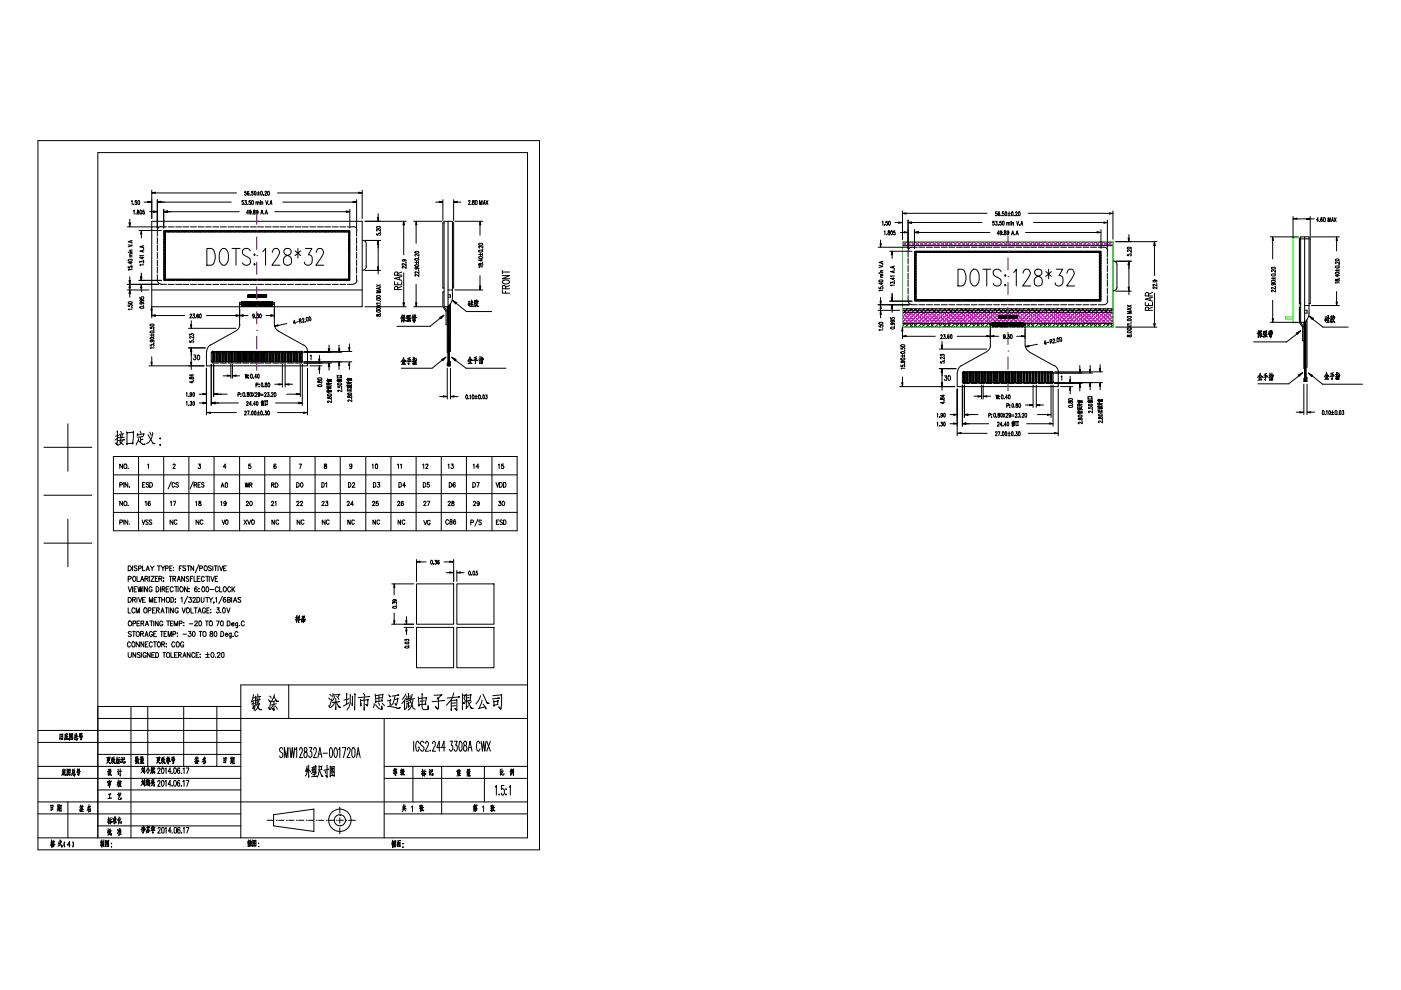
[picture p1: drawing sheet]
<svg xmlns="http://www.w3.org/2000/svg" width="297mm" height="210mm" viewBox="0 0 297 210" stroke-linecap="round" stroke-linejoin="round" font-family="sans-serif">
<g fill="none" stroke="#000" stroke-width=".21">
<path d="M8 29.8h106.4v150.4h-106.4zM27 48.1h6.6M27.2 56.5v.3h.3v-.3l.2-.1 .3 .1v.3h-.1M27.2 55.1a.52 .52 0 0 1 .8 .1 .52 .52 0 0 1-.8-.1zM27.2 53.5l.1-.1zM27.2 51.9l.8 .2-.8 .2M27.5 46.5v.8M27.5 58.7v.8M27.5 54.5h.5M27.5 53.5h.5M27.5 53.3h.5M27.8 55.6v.4l-.6-.4h.8"/>
<path d="M27.8 51.1v.3M27.9 42.7l.1-.2v.9M27.9 56.2h.1M27.9 51.7h.1M28 57.2h-.8l.1 .1M28 54.1h-.5l.1 .4M28 53.8h-.5l.1 .3M28 53h-.5l.1 .3M28 51l-.8 .2 .8 .3M28.3 44.7l.1-.2v.9M28.4 43.3v.1M28.8 45.3l.1 .1"/>
<path d="M29 42.5h-.3l-.1 .4h.4v.5h-.3l-.1-.2M29.1 44.6v.3a.26 .26 0 0 1 .4 .2 .26 .26 0 0 1-.4 .3 .43 .43 0 0 1 .4-.6l-.2-.3zM29.3 42.5h.1a.47 .47 0 0 1 .2 .4 .47 .47 0 0 1-.2 .5l-.2-.2zM29.5 48.9h4.7M29.5 59.5h4.7M29.6 55.7v-.3l.4 .2a.27 .27 0 0 1 .3-.2 .27 .27 0 0 1 .2 .3l-.2 .1M29.7 44.6l.1-.1a.48 .48 0 0 1 0 .9l-.2-.3zM30 49.6v.9M30 57.9v.8M30.2 54.5v.4l-.6-.3h.9M30.2 52.2v.2M30.2 53.1v.3"/>
<path d="M30.4 52.8h.1M30.5 56.1h-.9l.2 .1M30.5 55.1l-.1 .1M30.5 54.2h-.9l.2 .1M30.5 53l-.9 .3 .9 .1M30.5 52.1l-.9 .2 .9 .2M30.6 44.5h-.3v.5l.2-.1a.27 .27 0 0 1 .1 .3 .27 .27 0 0 1-.3 .2l-.1-.2M30.6 42.9h.7M31.7 44.9h.8M32.2 46.9h44.6v18.1h-44.6zM32.2 40.3v6M32.9 40.9h17.2"/>
<path d="M33.4 42.3v6.1M33.4 48.9v1.2M33.4 50.4v1.3M33.4 51.9v1.3M33.4 53.5v1.3M33.4 55.1v1.3M33.4 56.7v1.2M33.4 58.3v1.2M33.4 59.4a.79 .79 0 0 0 .8 .8M34.1 48.1h1.2M34.1 42.9h14.9M34.2 48a.79 .79 0 0 0-.8 .8"/>
<path d="M34.7 59.2h.4v.3h-.4zM34.7 58.9h.4v.2h-.4zM34.7 58.5h.4v.3h-.4zM34.7 58.2h.4v.2h-.4zM34.7 57.8h.4v.4h-.4zM34.7 57.5h.4v.3h-.4zM34.7 57.2h.4v.3h-.4zM34.7 56.8h.4v.4h-.4zM34.7 56.5h.4v.3h-.4zM34.7 56.1h.4v.4h-.4zM34.7 55.8h.4v.3h-.4zM34.7 55.5h.4v.3h-.4z"/>
<path d="M34.7 55.1h.4v.4h-.4zM34.7 54.9h.4v.2h-.4zM34.7 54.5h.4v.3h-.4zM34.7 54.2h.4v.3h-.4zM34.7 53.9h.4v.2h-.4zM34.7 53.5h.4v.4h-.4zM34.7 53.2h.4v.3h-.4zM34.7 52.8h.4v.4h-.4zM34.7 52.5h.4v.3h-.4zM34.7 52.2h.4v.3h-.4zM34.7 51.8h.4v.4h-.4zM34.7 51.5h.4v.3h-.4z"/>
<path d="M34.7 51.2h.4v.3h-.4zM34.7 50.8h.4v.4h-.4zM34.7 50.6h.4v.2h-.4zM34.7 50.2h.4v.3h-.4zM34.7 49.9h.4v.2h-.4zM34.7 49.5h.4v.3h-.4zM34.7 49.2h.4v.3h-.4zM34.7 48.9h.4v.3h-.4zM34.7 44.4v4M35.1 59.2h.2v.3h-.2zM35.1 48.9h.2v.3h-.2zM35.4 59.2h.2v.3h-.2z"/>
<path d="M35.4 48.9h.2v.3h-.2zM35.6 44.9h15.1M35.6 59.2h.4v.3h-.4zM35.6 48.9h.4v.3h-.4zM35.6 48.1h1.3M36 59.2h.2v.3h-.2zM36 48.9h.2v.3h-.2zM36.3 59.2h.3v.3h-.3zM36.3 48.9h.3v.3h-.3zM36.6 59.2h.3v.3h-.3zM36.6 48.9h.3v.3h-.3zM36.9 59.2h.3v.3h-.3z"/>
<path d="M36.9 48.9h.3v.3h-.3zM37.3 59.2h.2v.3h-.2zM37.3 48.9h.2v.3h-.2zM37.3 48.1h1.2M37.5 59.2h.3v.3h-.3zM37.5 48.9h.3v.3h-.3zM37.8 59.2h.3v.3h-.3zM37.8 48.9h.3v.3h-.3zM38.1 59.2h.3v.3h-.3zM38.1 48.9h.3v.3h-.3zM38.4 59.2h.3v.3h-.3zM38.4 48.9h.3v.3h-.3z"/>
<path d="M38.8 59.2h.2v.3h-.2zM38.8 48.9h.2v.3h-.2zM38.8 48.1h1.2M39 59.2h.4v.3h-.4zM39 48.9h.4v.3h-.4zM39.4 59.2h.2v.3h-.2zM39.4 48.9h.2v.3h-.2zM39.7 59.2h.3v.3h-.3zM39.7 48.9h.3v.3h-.3zM40 59.2h.3v.3h-.3zM40 48.9h.3v.3h-.3zM40.3 59.2h.3v.3h-.3z"/>
<path d="M40.3 48.9h.3v.3h-.3zM40.4 48.1h1.3M40.6 59.2h.3v.3h-.3zM40.6 48.9h.3v.3h-.3zM40.9 59.2h.3v.3h-.3zM40.9 48.9h.3v.3h-.3zM41.2 59.2h.3v.3h-.3zM41.2 48.9h.3v.3h-.3zM41.6 59.2h.2v.3h-.2zM41.6 48.9h.2v.3h-.2zM41.8 59.2h.4v.3h-.4zM41.8 48.9h.4v.3h-.4z"/>
<path d="M42 48.1h1.3M42.2 59.2h.2v.3h-.2zM42.2 48.9h.2v.3h-.2zM42.4 59.2h.4v.3h-.4zM42.4 48.9h.4v.3h-.4zM42.8 59.2h.2v.3h-.2zM42.8 48.9h.2v.3h-.2zM43.1 59.2h.2v.3h-.2zM43.1 48.9h.2v.3h-.2zM43.3 59.2h.4v.3h-.4zM43.3 48.9h.4v.3h-.4zM43.6 48.1h1.2"/>
<path d="M43.7 59.2h.2v.3h-.2zM43.7 48.9h.2v.3h-.2zM43.9 52.7h.9a2.23 2.23 0 0 1 0 3.5h-.9zM44 59.2h.3v.3h-.3zM44 48.9h.3v.3h-.3zM44.3 59.2h.3v.3h-.3zM44.3 48.9h.3v.3h-.3zM44.6 59.2h.3v.3h-.3zM44.6 48.9h.3v.3h-.3zM45 59.2h.2v.3h-.2zM45 48.9h.2v.3h-.2zM45.1 48.1h1.3"/>
<path d="M45.2 59.2h.4v.3h-.4zM45.2 48.9h.4v.3h-.4zM45.6 59.2h.2v.3h-.2zM45.6 48.9h.2v.3h-.2zM45.9 59.2h.2v.3h-.2zM45.9 48.9h.2v.3h-.2zM46.1 59.2h.4v.3h-.4zM46.1 48.9h.4v.3h-.4zM46.5 59.2h.2v.3h-.2zM46.5 48.9h.2v.3h-.2zM46.7 59.2h.4v.3h-.4zM46.7 48.9h.4v.3h-.4z"/>
<path d="M46.7 48.1h1.3M47 52.8l.2-.1a1.13 1.13 0 0 1 1.2 1.3 2.03 2.03 0 0 1-.7 2.2 1.13 1.13 0 0 1-1.2-1.3 2.2 2.2 0 0 1 .5-2.1zM47.1 59.2h.2v.3h-.2zM47.1 48.9h.2v.3h-.2zM47.4 59.2h.3v.3h-.3zM47.4 48.9h.3v.3h-.3zM47.7 59.2h.3v.3h-.3zM47.7 48.9h.3v.3h-.3zM48 59.2h.3v.3h-.3zM48 48.9h.3v.3h-.3zM48.3 59.2h.3v.3h-.3zM48.3 48.9h.3v.3h-.3z"/>
<path d="M48.3 48.1h1.3M48.6 59.2h.3v.3h-.3zM48.6 48.9h.3v.3h-.3zM48.9 59.2h.3v.3h-.3zM48.9 48.9h.3v.3h-.3zM49.2 52.7h1.7M49.3 59.2h.2v.3h-.2zM49.3 48.9h.2v.3h-.2zM49.5 59.2h.4v.3h-.4zM49.5 48.9h.4v.3h-.4zM49.9 59.2h.2v.3h-.2zM49.9 48.9h.2v.3h-.2z"/>
<path d="M49.9 48.1h1.2M50 52.7v3.5M50.2 59.2h.3v.3h-.3zM50.2 48.9h.3v.3h-.3zM50.5 59.2h.3v.3h-.3zM50.5 48.9h.3v.3h-.3zM50.8 59.2h.3v.3h-.3zM50.8 48.9h.3v.3h-.3zM51.1 59.2h.3v.3h-.3zM51.1 48.9h.3v.3h-.3zM51.4 59.2h.3v.3h-.3zM51.4 48.9h.3v.3h-.3z"/>
<path d="M51.5 48.1h1.2M51.6 42.5h-.3v.4l.1-.1a.3 .3 0 0 1 .2 .3 .3 .3 0 0 1-.3 .3v-.2M51.7 59.2h.3v.3h-.3zM51.7 48.9h.3v.3h-.3zM51.9 42.5h.3l-.1 .4a.23 .23 0 0 1 .1 .3 .23 .23 0 0 1-.3 .1l-.1-.1M52 59.2h.3v.3h-.3zM52 48.9h.3v.3h-.3zM52.2 40.6h-.3v.3l.1-.1a.26 .26 0 0 1 .2 .3 .26 .26 0 0 1-.3 .2l-.1-.1M52.3 59.2h.3v.3h-.3zM52.3 48.9h.3v.3h-.3zM52.5 43.3v.1M52.7 59.2h.2v.3h-.2z"/>
<path d="M52.7 48.9h.2v.3h-.2zM52.7 45.1h-.5l.4-.6v.9M52.7 40.7v-.1a.47 .47 0 0 0-.3 .4 .47 .47 0 0 0 .3 .4 .23 .23 0 0 0 .1-.4 .23 .23 0 0 0-.4 .1M52.9 59.2h.4v.3h-.4zM52.9 48.9h.4v.3h-.4zM53 41.3h.1M53.1 53.2a.87 .87 0 0 0-1.2-.5 .87 .87 0 0 0-.4 1.2l.4 .3a1.31 1.31 0 0 1 1.2 1.5 .93 .93 0 0 1-.9 .6 .93 .93 0 0 1-.8-.6M53.1 42.5h-.3l-.1 .4h.4v.5h-.3l-.1-.2M53.1 48.1h1.3M53.3 59.2h.2v.3h-.2zM53.3 48.9h.2v.3h-.2zM53.3 44.9a.22 .22 0 0 1-.3 .2 .22 .22 0 0 1-.2-.3l.2-.3a.47 .47 0 0 1 .3 .5 .47 .47 0 0 1-.3 .4l-.1-.1"/>
<path d="M53.4 45.3l.1 .1M53.4 42.5h.1a.47 .47 0 0 1 .3 .4 .47 .47 0 0 1-.3 .5l-.2-.2zM53.6 59.2h.2v.3h-.2zM53.6 48.9h.2v.3h-.2zM53.7 40.6h-.4v.3l.1-.1a.26 .26 0 0 1 .3 .3 .26 .26 0 0 1-.4 .2v-.1M53.8 44.6v.3a.29 .29 0 0 1 .3 .1 .29 .29 0 0 1-.1 .4h-.2a.3 .3 0 0 1 0-.4 .3 .3 0 0 1 .3-.1l-.1-.4zM53.8 59.2h.4v.3h-.4zM53.8 48.9h.4v.3h-.4zM53.9 53.9l.2 .1-.2 .2zM53.9 55.9l.2 .2-.2 .1zM54 40.6a.52 .52 0 0 1 .1 .8l-.2-.2zM54.2 59.2h.2v.3h-.2z"/>
<path d="M54.2 48.9h.2v.3h-.2zM54.3 42.9l.1-.1 .2 .1v.5M54.3 42.8v.6M54.4 40.9h.6M54.4 41.3h.6M54.5 59.2h.3v.3h-.3zM54.5 48.9h.3v.3h-.3zM54.6 42.9l.3-.1v.6M54.6 48.1h1.3M54.7 44.9v.1a.2 .2 0 0 1-.3 0 .2 .2 0 0 1 0-.3 .2 .2 0 0 1 .3 0l-.1 .7-.2-.1M54.8 59.2h.3v.3h-.3zM54.8 48.9h.3v.3h-.3z"/>
<path d="M54.8 40.6v.6M55.1 59.2h.3v.3h-.3zM55.1 48.9h.3v.3h-.3zM55.2 42.5h.1M55.2 42.8v.6M55.3 45.4l.2-.9 .3 .9M55.3 40.6h.2l.1 .1v.5l-.1 .2-.3-.4zM55.4 42.9l.1-.1 .2 .1v.5M55.4 42.8v.6M55.4 45.1h.2M55.5 59.2h.2v.3h-.2zM55.5 48.9h.2v.3h-.2z"/>
<path d="M55.7 59.2h.3v.3h-.3zM55.7 48.9h.3v.3h-.3zM55.7 53.4l.6-.7v3.5M55.8 41.3l.1 .1zM56 45.3v.1M56 59.2h.3v.3h-.3zM56 48.9h.3v.3h-.3zM56.1 40.7l.1-.1a.23 .23 0 0 1 .3 .1 .23 .23 0 0 1-.1 .3l-.3 .4h.5M56.2 45.4l.3-.9 .2 .9M56.2 48.1h1.3M56.3 59.2h.3v.3h-.3zM56.3 48.9h.3v.3h-.3z"/>
<path d="M56.3 42.5l.3 .9 .2-.9M56.3 45.1h.3M56.6 59.2h.3v.3h-.3zM56.6 48.9h.3v.3h-.3zM56.8 40.6h.1a.47 .47 0 0 1 .3 .4 .47 .47 0 0 1-.3 .4l-.2-.2zM57 59.2h.2v.3h-.2zM57 48.9h.2v.3h-.2zM57 43.3v.1M57.2 59.2h.4v.3h-.4zM57.2 48.9h.4v.3h-.4zM57.2 43.4l.3-.9 .2 .9M57.3 43.1h.3"/>
<path d="M57.6 59.2h.2v.3h-.2zM57.6 48.9h.2v.3h-.2zM57.7 53.5l.3-.7 .3-.1h.5l.2 .1a.91 .91 0 0 1 .1 1.2l-1.4 2.2h1.7M57.8 48.1h1.3M57.9 59.2h.3v.3h-.3zM57.9 48.9h.3v.3h-.3zM58.2 59.2h.3v.3h-.3zM58.2 48.9h.3v.3h-.3zM58.3 44.9h15.1M58.5 59.2h.3v.3h-.3zM58.5 48.9h.3v.3h-.3zM58.8 59.2h.3v.3h-.3z"/>
<path d="M58.8 48.9h.3v.3h-.3zM58.8 40.9h17.2M59.1 59.2h.3v.3h-.3zM59.1 48.9h.3v.3h-.3zM59.4 48.1h1.2M59.4 59.2h.3v.3h-.3zM59.4 48.9h.3v.3h-.3zM59.8 59.2h.2v.3h-.2zM59.8 48.9h.2v.3h-.2zM59.9 42.9h14.9M60 59.2h.4v.3h-.4zM60 48.9h.4v.3h-.4z"/>
<path d="M60.4 59.2h.2v.3h-.2zM60.4 48.9h.2v.3h-.2zM60.4 52.8a.83 .83 0 0 0-.1 .9 .83 .83 0 0 0 .7 .5 1.01 1.01 0 0 1 .8 1.3 1.01 1.01 0 0 1-1.4 .6 1.25 1.25 0 0 1-.2-1.3 1.25 1.25 0 0 1 1.1-.8 .72 .72 0 0 0 .4-.7 .72 .72 0 0 0-.5-.6zM60.6 59.2h.4v.3h-.4zM60.6 48.9h.4v.3h-.4zM61 59.2h.2v.3h-.2zM61 48.9h.2v.3h-.2zM61 48.1h1.2M61.3 59.2h.3v.3h-.3zM61.3 48.9h.3v.3h-.3zM61.6 59.2h.3v.3h-.3zM61.6 48.9h.3v.3h-.3z"/>
<path d="M61.9 59.2h.2v.3h-.2zM61.9 48.9h.2v.3h-.2zM62.2 59.2h.3v.3h-.3zM62.2 48.9h.3v.3h-.3zM62.5 59.2h.3v.3h-.3zM62.5 48.9h.3v.3h-.3zM62.6 48.1h1.2M62.6 53.2l1.2 1M62.8 59.2h.3v.3h-.3zM62.8 48.9h.3v.3h-.3zM63.2 59.2h.2v.3h-.2zM63.2 48.9h.2v.3h-.2z"/>
<path d="M63.2 52.7v2M63.4 59.2h.4v.3h-.4zM63.4 48.9h.4v.3h-.4zM63.8 59.2h.2v.3h-.2zM63.8 48.9h.2v.3h-.2zM63.8 53.2l-1.2 1M64.1 59.2h.2v.3h-.2zM64.1 48.9h.2v.3h-.2zM64.1 48.1h1.3M64.3 59.2h.4v.3h-.4zM64.3 48.9h.4v.3h-.4zM64.7 59.2h.2v.3h-.2z"/>
<path d="M64.7 48.9h.2v.3h-.2zM64.8 52.7h1.3l-.7 1.3h.3a1.31 1.31 0 0 1-.2 2.2 .79 .79 0 0 1-1-.6M64.9 59.2h.4v.3h-.4zM64.9 48.9h.4v.3h-.4zM65.3 59.2h.2v.3h-.2zM65.3 48.9h.2v.3h-.2zM65.6 59.2h.3v.3h-.3zM65.6 48.9h.3v.3h-.3zM65.7 48.1h1.3M65.9 59.2h.3v.3h-.3zM65.9 48.9h.3v.3h-.3zM66.2 59.2h.3v.3h-.3z"/>
<path d="M66.2 48.9h.3v.3h-.3zM66.5 59.2h.3v.3h-.3zM66.5 48.9h.3v.3h-.3zM66.8 59.2h.3v.3h-.3zM66.8 48.9h.3v.3h-.3zM67.1 53.5l.2-.7 .3-.1h.5l.2 .1a.91 .91 0 0 1 .1 1.2l-1.4 2.2h1.7M67.1 59.2h.3v.3h-.3zM67.1 48.9h.3v.3h-.3zM67.3 48.1h1.3M67.5 59.2h.2v.3h-.2zM67.5 48.9h.2v.3h-.2zM67.7 59.2h.4v.3h-.4z"/>
<path d="M67.7 48.9h.4v.3h-.4zM68.1 59.2h.2v.3h-.2zM68.1 48.9h.2v.3h-.2zM68.4 59.2h.3v.3h-.3zM68.4 48.9h.3v.3h-.3zM68.7 59.2h.3v.3h-.3zM68.7 48.9h.3v.3h-.3zM68.8 48.1h1.3M69 59.2h.3v.3h-.3zM69 48.9h.3v.3h-.3zM69.3 59.2h.3v.3h-.3zM69.3 48.9h.3v.3h-.3z"/>
<path d="M69.6 59.2h.2v.3h-.2zM69.6 48.9h.2v.3h-.2zM69.9 59.2h.3v.3h-.3zM69.9 48.9h.3v.3h-.3zM70.2 59.2h.3v.3h-.3zM70.2 48.9h.3v.3h-.3zM70.4 48.1h1.3M70.5 59.2h.3v.3h-.3zM70.5 48.9h.3v.3h-.3zM70.9 59.2h.2v.3h-.2zM70.9 48.9h.2v.3h-.2zM71.1 59.2h.4v.3h-.4z"/>
<path d="M71.1 48.9h.4v.3h-.4zM71.5 59.2h.2v.3h-.2zM71.5 48.9h.2v.3h-.2zM71.8 59.2h.3v.3h-.3zM71.8 48.9h.3v.3h-.3zM72.1 59.2h.3v.3h-.3zM72.1 48.9h.3v.3h-.3zM72.1 48.1h1.2M72.4 59.2h.2v.3h-.2zM72.4 48.9h.2v.3h-.2zM72.7 59.2h.3v.3h-.3zM72.7 48.9h.3v.3h-.3z"/>
<path d="M73 59.2h.3v.3h-.3zM73 48.9h.3v.3h-.3zM73.3 59.2h.3v.3h-.3zM73.3 48.9h.3v.3h-.3zM73.6 59.2h.3v.3h-.3zM73.6 48.9h.3v.3h-.3zM73.7 48.1h1.1M73.9 59.2h.3v.3h-.3zM73.9 58.9h.3v.2h-.3zM73.9 58.5h.3v.3h-.3zM73.9 58.2h.3v.2h-.3zM73.9 57.8h.3v.4h-.3z"/>
<path d="M73.9 57.5h.3v.3h-.3zM73.9 57.2h.3v.3h-.3zM73.9 56.8h.3v.4h-.3zM73.9 56.5h.3v.3h-.3zM73.9 56.1h.3v.4h-.3zM73.9 55.8h.3v.3h-.3zM73.9 55.5h.3v.3h-.3zM73.9 55.1h.3v.4h-.3zM73.9 54.9h.3v.2h-.3zM73.9 54.5h.3v.3h-.3zM73.9 54.2h.3v.3h-.3zM73.9 53.9h.3v.2h-.3z"/>
<path d="M73.9 53.5h.3v.4h-.3zM73.9 53.2h.3v.3h-.3zM73.9 52.8h.3v.4h-.3zM73.9 52.5h.3v.3h-.3zM73.9 52.2h.3v.3h-.3zM73.9 51.8h.3v.4h-.3zM73.9 51.5h.3v.3h-.3zM73.9 51.2h.3v.3h-.3zM73.9 50.8h.3v.4h-.3zM73.9 50.6h.3v.2h-.3zM73.9 50.2h.3v.3h-.3zM73.9 49.9h.3v.2h-.3z"/>
<path d="M73.9 49.5h.3v.3h-.3zM73.9 49.2h.3v.3h-.3zM73.9 48.9h.3v.3h-.3zM74.2 44.4v4M74.9 48a.79 .79 0 0 1 .8 .8M75.6 42.3v6.1M75.6 48.9v1.2M75.6 50.4v1.3M75.6 51.9v1.3M75.6 53.5v1.3M75.6 55.1v1.3M75.6 56.7v1.2"/>
<path d="M75.6 58.3v1.2M75.7 59.4a.79 .79 0 0 1-.8 .8M76.8 40.3v6M76.9 51a.79 .79 0 0 1 .8 .7M77.4 46.9h8.7M77.4 51h3.3M77.4 57.3h3.3M77.6 51.8v4.8M77.7 56.5a.79 .79 0 0 1-.8 .8M79.8 49.5v.3l.4 .1a.25 .25 0 0 1 0-.4 .25 .25 0 0 1 .3 0 .25 .25 0 0 1 0 .4M79.8 48.1l.7-.1 .2 .2a.47 .47 0 0 1-.4 .3 .47 .47 0 0 1-.5-.3zM80.2 45.3v.8"/>
<path d="M80.2 51.8v4.8M80.2 57.3v.8M80.6 49.2v.1M80.7 48.6v.4l-.5-.4-.4 .1v.3h.2M83.7 59.7v.7h1.5v-.7M84.3 58.3v-.5l-.5-.1-.1 .6h1.5M84.3 60v.4M84.7 58.8v.5M85.2 58.6l-1.5 .4 1.5 .5M85.2 57.7l-.9 .3M85.6 55h.1a.2 .2 0 0 1 0 .3 .2 .2 0 0 1-.3 0 .2 .2 0 0 1 0-.3l.7 .1-.1 .3M85.6 47.7v6.3"/>
<path d="M85.6 57.8v6.4M86 55.6h.1M86.1 56.5v.4l-.5-.4h-.3v.2l.2 .1M86.1 55.9v.4l-.5-.4h-.3v.2l.2 .1M87.7 46.9h5.9M88 56.2l.6-.1 .2 .2-.5 .3-.3-.2zM88 54.9l.6-.1 .2 .2a.48 .48 0 0 1-.8 0zM88 53.4l.4-.1 .4 .2-.2 .2h-.5l-.1-.1zM88 55.6h.6M88.2 56.7h.1a.21 .21 0 0 1 0 .4 .21 .21 0 0 1-.3-.2 .53 .53 0 0 1 .8 .1l-.2 .1M88.2 47.7v3.9M88.3 55.4v.6"/>
<path d="M88.7 57.3v.1M88.7 54.5h.1M88.7 55.4v.6M88.8 58.2v.4l-.7-.4-.1 .1v.2h.1M88.8 57.6v.4l-.7-.4-.1 .1v.2h.1M88.8 53.9v.4l-.8-.4v.3l.1 .1M92.4 42.9h.7M93.9 42.3v4.5M94.1 47.3h-.2v13.8h.2M95 46.9v30.7M95.9 47.3h.3v13.8h-.3M96.2 42.3v4.5"/>
<path d="M96.4 46.9h6M96.9 42.9h.8M99.3 42.7l.1-.2h.3v.4l-.4 .5h.4M99.9 43.3v.1M100.2 42.6v.3h.2a.26 .26 0 0 1 .2 .4 .26 .26 0 0 1-.4 0 .26 .26 0 0 1 .1-.4h.2a.22 .22 0 0 0 0-.4 .22 .22 0 0 0-.3 .1zM100.8 42.5a.44 .44 0 0 1 .5 .4 .44 .44 0 0 1-.3 .5l-.2-.2zM101.5 55.9v.3h.3a.3 .3 0 0 1 .2-.3 .3 .3 0 0 1 .4 .2 .4 .4 0 0 1-.5 .1 .4 .4 0 0 1-.2-.3zM101.5 54.5l.4-.1 .5 .1a.53 .53 0 0 1-.9 .1zM101.5 53.1l.4-.1 .5 .2a.53 .53 0 0 1-.9 .1zM101.5 51.7l.7-.1 .2 .1a.53 .53 0 0 1-.9 .1zM101.5 53.9h.7M101.7 43.4v-.9l.2 .9 .3-.9v.9"/>
<path d="M101.8 47.7v2.2M101.8 58.4v2.2M101.9 53.7v.5M102 55v.4l-.5-.3h.9M102.3 55.6h.1M102.3 52.8h.1M102.3 53.7v.5M102.4 56.6h-.9l.1 .1M102.4 52.2v.4l-.8-.4-.1 .3 .2 .1M102.4 43.4l.3-.9 .2 .9M102.5 43.1h.3M103 42.5l.5 .9"/>
<path d="M103.5 42.5l-.5 .9M106.5 58.4h1.5l-1.5 .7h1.5M106.5 57.7h1.5M106.5 57.3v.7M106.7 59.5a.91 .91 0 0 1 1.3 .4 1 1 0 0 1-1.5 0zM186.2 52.4h6.6M186.4 57.8v.1zM186.4 56.2l.8 .3-.8 .2M186.4 59.5l.6-.1 .2 .1a.47 .47 0 0 1-.4 .3 .47 .47 0 0 1-.4-.3zM186.7 57.7h.5M186.7 50.9v.8M186.7 58.8h.5"/>
<path d="M186.7 57.8h.5M186.9 59.9v.5l-.5-.4h.8M186.9 55.5v.3M187 47.1l.2-.2v.9M187.2 58.4l-.5 .1 .2 .3M187.2 58.2h-.5l.2 .2M187.2 57.3l-.5 .1 .2 .3M187.2 56.1h-.1M187.2 55.4l-.8 .2 .8 .3M187.5 49.1l.1-.1v.8M187.5 47.7v.1zM188 49.7h.1"/>
<path d="M188.1 46.9h-.2l-.1 .4 .3-.1 .1 .2a.23 .23 0 0 1-.1 .4 .23 .23 0 0 1-.3-.2M188.3 49v.2a.3 .3 0 0 1 .3 .3 .3 .3 0 0 1-.2 .3 .35 .35 0 0 1-.1-.4 .35 .35 0 0 1 .3-.2v-.2zM188.5 46.9h.1a.47 .47 0 0 1 .2 .4 .47 .47 0 0 1-.2 .5l-.2-.2zM188.6 53.3h4.8M188.9 49a.44 .44 0 0 1 .4 .3 .44 .44 0 0 1-.2 .5l-.3-.3zM189.1 54v.8M189.4 58.9v.4l-.6-.3h.9M189.4 56.6v.2M189.4 57.5v.3M189.6 59.5h.1M189.6 57.2h.1M189.7 58.5h-.9l.2 .2"/>
<path d="M189.7 57.4l-.9 .2 .9 .2M189.7 56.4l-.9 .3 .9 .2M189.7 49h-.2v.3a.23 .23 0 0 1 .3 .1 .23 .23 0 0 1-.1 .3 .23 .23 0 0 1-.3-.1M189.7 47.2h.8M190.9 49.3h.8M191.3 52.1h.1M191.3 51.2h44.7v18.2h-44.7zM191.3 51.4l.1-.2 .8 .9M191.3 52.1h44.7M191.3 44.7v6M191.5 52.1l.8-.9 .8 .9M192.1 45.2h17.2"/>
<path d="M192.4 52.1l.8-.9 .8 .9M192.5 46.7v6M192.5 53.3v1.2M192.5 54.7v1.3M192.5 56.3v1.3M192.5 57.9v1.3M192.5 59.5v1.2M193.3 52.1l.8-.9 .8 .9M193.3 47.2h14.9M193.9 59.9h.3v.3h-.3zM193.9 59.5h.3v.4h-.3zM193.9 59.2h.3v.3h-.3z"/>
<path d="M193.9 58.9h.3v.3h-.3zM193.9 58.5h.3v.4h-.3zM193.9 58.2h.3v.3h-.3zM193.9 57.9h.3v.3h-.3zM193.9 57.6h.3v.2h-.3zM193.9 57.2h.3v.3h-.3zM193.9 56.9h.3v.3h-.3zM193.9 56.6h.3v.2h-.3zM193.9 56.2h.3v.4h-.3zM193.9 55.9h.3v.3h-.3zM193.9 55.6h.3v.3h-.3zM193.9 55.2h.3v.4h-.3z"/>
<path d="M193.9 54.9h.3v.3h-.3zM193.9 54.5h.3v.4h-.3zM193.9 54.2h.3v.3h-.3zM193.9 53.9h.3v.3h-.3zM193.9 53.6h.3v.3h-.3zM193.9 53.3h.3v.2h-.3zM193.9 48.7v4M194.1 52.1l.9-.9 .7 .9M194.2 53.3h.3v.2h-.3zM194.5 52.4h-1.2a.79 .79 0 0 0-.8 .8M194.6 53.3h.2v.2h-.2zM194.7 49.3h15.2"/>
<path d="M194.8 53.3h.4v.2h-.4zM194.8 52.4h1.3M195.1 52.1l.7-.9 .9 .9M195.2 53.3h.2v.2h-.2zM195.5 53.3h.2v.2h-.2zM195.7 53.3h.4v.2h-.4zM195.9 52.1l.9-.9 .7 .9M196.1 53.3h.2v.2h-.2zM196.4 53.3h.3v.2h-.3zM196.4 52.4h1.3M196.7 53.3h.3v.2h-.3zM196.8 52.1l.8-.9 .9 .9"/>
<path d="M197 53.3h.3v.2h-.3zM197.4 53.3h.2v.2h-.2zM197.6 53.3h.4v.2h-.4zM197.7 52.1l.8-.9 .8 .9M198 53.3h.2v.2h-.2zM198 52.4h1.2M198.2 53.3h.3v.2h-.3zM198.5 53.3h.3v.2h-.3zM198.6 52.1l.8-.9 .8 .9M198.9 53.3h.2v.2h-.2zM199.1 53.3h.4v.2h-.4zM199.5 53.3h.2v.2h-.2z"/>
<path d="M199.5 52.1l.8-.9 .8 .9M199.6 52.4h1.2M199.8 53.3h.3v.2h-.3zM200.1 53.3h.3v.2h-.3zM200.4 53.3h.3v.2h-.3zM200.4 52.1l.8-.9 .8 .9M200.7 53.3h.3v.2h-.3zM201 53.3h.3v.2h-.3zM201.2 52.4h1.2M201.3 52.1l.8-.9 .8 .9M201.3 53.3h.3v.2h-.3zM201.7 53.3h.2v.2h-.2z"/>
<path d="M201.9 53.3h.4v.2h-.4zM202.2 52.1l.7-.9 .8 .9M202.3 53.3h.2v.2h-.2zM202.5 53.3h.4v.2h-.4zM202.8 52.4h1.2M202.9 53.3h.2v.2h-.2zM203 52.1l.9-.9 .7 .9M203.1 57.1h.9a2.23 2.23 0 0 1 0 3.5h-.9zM203.2 53.3h.3v.2h-.3zM203.5 53.3h.3v.2h-.3zM203.8 53.3h.2v.2h-.2zM204 52.1l.7-.9 .8 .9"/>
<path d="M204.1 53.3h.3v.2h-.3zM204.3 52.4h1.3M204.4 53.3h.3v.2h-.3zM204.7 53.3h.3v.2h-.3zM204.8 52.1l.9-.9 .7 .9M205.1 53.3h.2v.2h-.2zM205.3 53.3h.4v.2h-.4zM205.7 53.3h.2v.2h-.2zM205.7 52.1l.8-.9 .8 .9M205.9 52.4h1.3M206 53.3h.2v.2h-.2zM206.2 57.2l.2-.1a1.13 1.13 0 0 1 1.2 1.3 2.03 2.03 0 0 1-.8 2.2 1.13 1.13 0 0 1-1.1-1.3 2.2 2.2 0 0 1 .5-2.1z"/>
<path d="M206.2 53.3h.4v.2h-.4zM206.6 53.3h.2v.2h-.2zM206.6 52.1l.8-.9 .8 .9M206.8 53.3h.4v.2h-.4zM207.2 53.3h.2v.2h-.2zM207.5 53.3h.3v.2h-.3zM207.5 52.1l.8-.9 .7 .9M207.5 52.4h1.3M207.8 53.3h.3v.2h-.3zM208.1 53.3h.3v.2h-.3zM208.4 52.1l.8-.9 .8 .9M208.4 57.1h1.7"/>
<path d="M208.4 53.3h.3v.2h-.3zM208.7 53.3h.3v.2h-.3zM209 53.3h.3v.2h-.3zM209 52.4h1.3M209.2 57.1v3.5M209.3 52.1l.8-.9 .7 .9M209.4 53.3h.2v.2h-.2zM209.6 53.3h.4v.2h-.4zM210 53.3h.2v.2h-.2zM210.1 52.1l.9-.9 .8 .9M210.3 53.3h.3v.2h-.3zM210.6 53.3h.3v.2h-.3z"/>
<path d="M210.7 52.4h1.2M210.8 46.9h-.3v.4l.1-.1a.26 .26 0 0 1 .2 .3 .26 .26 0 0 1-.3 .2v-.1M210.9 53.3h.3v.2h-.3zM211.1 46.9h.3l-.2 .3a.27 .27 0 0 1 .2 .3 .27 .27 0 0 1-.3 .2l-.1-.1M211.1 52.1l.7-.9 .8 .9M211.2 53.3h.3v.2h-.3zM211.4 44.9h-.3v.4l.1-.1a.26 .26 0 0 1 .2 .3 .26 .26 0 0 1-.3 .2l-.1-.1M211.5 53.3h.3v.2h-.3zM211.6 47.7l.1 .1zM211.8 53.3h.3v.2h-.3zM211.9 49.5h-.5l.4-.5v.8M211.9 45.1l-.1-.2a.48 .48 0 0 0 0 .8 .23 .23 0 0 0 .2-.3 .23 .23 0 0 0-.3-.1l-.1 .2"/>
<path d="M212.1 53.3h.3v.2h-.3zM212.3 57.6a.87 .87 0 0 0-1.2-.5 .87 .87 0 0 0-.4 1.2l.4 .3a1.31 1.31 0 0 1 1.2 1.5 .93 .93 0 0 1-.9 .6 .93 .93 0 0 1-.8-.6M212.3 46.9h-.3l-.1 .4 .4-.1v.2a.23 .23 0 0 1-.1 .4 .23 .23 0 0 1-.3-.2M212.3 45.6v.1M212.3 52.4h1.2M212.4 53.3h.3v.2h-.3zM212.4 49.2l-.1 .3h-.2l-.1-.3 .2-.2a.46 .46 0 0 1 .3 .4 .46 .46 0 0 1-.3 .4l-.1-.1M212.6 49.7l.1 .1zM212.6 46.9h.1a.47 .47 0 0 1 .2 .4 .47 .47 0 0 1-.2 .5l-.2-.2zM212.7 51.2l.8 .9M212.8 53.3h.2v.2h-.2zM212.8 51.2l-.9 .9"/>
<path d="M212.9 44.9h-.4v.4l.3-.1 .1 .4-.1 .1-.3-.1M212.9 52.1l.7-.9 .8 .9M212.9 49v.2a.3 .3 0 0 1 .4 .3 .3 .3 0 0 1-.3 .3 .35 .35 0 0 1 0-.4 .35 .35 0 0 1 .3-.2v-.2zM213 53.3h.4v.2h-.4zM213.1 58.3l.2 .1-.2 .2zM213.1 45.1l.2-.2 .1 .2v.6l-.3-.1zM213.4 53.3h.2v.2h-.2zM213.4 47.3l.1-.1h.3v.6M213.4 47.2v.6M213.7 53.3h.3v.2h-.3zM213.7 52.1l.8-.9 .8 .9M213.7 45.3h.5"/>
<path d="M213.7 45.7h.5M213.8 47.3l.1-.1h.2v.6M213.8 52.4h1.3M213.9 49.2l-.1 .3a.25 .25 0 0 1-.3-.3 .25 .25 0 0 1 .3-.2l.1 .6-.2 .2-.2-.1M214 53.3h.3v.2h-.3zM214 44.9v.7M214.3 53.3h.2v.2h-.2zM214.4 46.9h.1M214.4 47.2v.6M214.5 49.8l.2-.8 .3 .8M214.5 47.3l.1-.1h.3v.6M214.5 45l.1-.1 .2 .2-.1 .6-.2-.1z"/>
<path d="M214.5 47.2v.6M214.5 49.5h.4M214.6 53.3h.3v.2h-.3zM214.6 52.1l.8-.9 .8 .9M214.9 53.3h.3v.2h-.3zM214.9 57.8l.6-.7v3.5M215.1 45.6v.1M215.1 49.7h.1M215.2 53.3h.3v.2h-.3zM215.3 45.1l.2-.2 .1 .1-.3 .7h.4M215.4 49.8l.2-.8 .3 .8M215.4 52.4h1.3"/>
<path d="M215.5 52.1l.7-.9 .9 .9M215.5 49.5h.3M215.6 53.3h.2v.2h-.2zM215.6 46.9l.1 .9 .3-.9M215.8 53.3h.4v.2h-.4zM215.9 45.1l.2-.2a.48 .48 0 0 1 0 .8l-.2-.1zM216.1 47.7l.1 .1zM216.2 53.3h.2v.2h-.2zM216.4 53.3h.3v.2h-.3zM216.4 47.8l.3-.9 .1 .9M216.4 52.1l.8-.9 .7 .9M216.5 47.4h.2"/>
<path d="M216.7 53.3h.3v.2h-.3zM216.9 57.9l.3-.7 .2-.1h.5l.3 .1a.91 .91 0 0 1 .1 1.2l-1.5 2.2h1.7M217 52.4h1.3M217.1 53.3h.2v.2h-.2zM217.3 52.1l.7-.9 .9 .9M217.3 53.3h.4v.2h-.4zM217.4 49.3h15.2M217.7 53.3h.2v.2h-.2zM218 53.3h.3v.2h-.3zM218 45.2h17.2M218.2 52.1l.7-.9 .8 .9M218.3 53.3h.3v.2h-.3z"/>
<path d="M218.5 52.4h1.3M218.6 53.3h.3v.2h-.3zM218.9 53.3h.3v.2h-.3zM219 52.1l.8-.9 .8 .9M219.1 47.2h14.9M219.2 53.3h.3v.2h-.3zM219.5 53.3h.3v.2h-.3zM219.5 57.2a.83 .83 0 0 0-.1 .9 .83 .83 0 0 0 .8 .5 1.01 1.01 0 0 1 .8 1.3 1.01 1.01 0 0 1-1.5 .6 1.25 1.25 0 0 1-.1-1.3 1.25 1.25 0 0 1 1.1-.8 .72 .72 0 0 0 .4-.7 .72 .72 0 0 0-.5-.6zM219.9 53.3h.2v.2h-.2zM220 52.1l.7-.9 .8 .9M220.1 53.3h.4v.2h-.4zM220.1 52.4h1.3"/>
<path d="M220.5 53.3h.2v.2h-.2zM220.7 53.3h.4v.2h-.4zM220.8 52.1l.8-.9 .8 .9M221.1 53.3h.2v.2h-.2zM221.4 53.3h.3v.2h-.3zM221.7 53.3h.3v.2h-.3zM221.7 52.1l.8-.9 .8 .9M221.7 52.4h1.3M221.7 57.6l1.2 1M222 53.3h.2v.2h-.2zM222.3 53.3h.3v.2h-.3zM222.3 57.1v2"/>
<path d="M222.6 53.3h.3v.2h-.3zM222.6 52.1l.8-.9 .8 .9M222.9 53.3h.3v.2h-.3zM222.9 57.6l-1.2 1M223.3 53.3h.2v.2h-.2zM223.3 52.4h1.2M223.4 52.1l.9-.9 .7 .9M223.5 53.3h.4v.2h-.4zM223.9 53.3h.2v.2h-.2zM223.9 57.1h1.4l-.8 1.3h.4a1.31 1.31 0 0 1-.2 2.2 .79 .79 0 0 1-1-.6M224.2 53.3h.3v.2h-.3zM224.4 52.1l.7-.9 .9 .9"/>
<path d="M224.5 53.3h.3v.2h-.3zM224.8 53.3h.2v.2h-.2zM224.9 52.4h1.2M225 53.3h.4v.2h-.4zM225.2 52.1l.9-.9 .7 .9M225.4 53.3h.2v.2h-.2zM225.7 53.3h.3v.2h-.3zM226 53.3h.3v.2h-.3zM226.1 52.1l.8-.9 .9 .9M226.2 57.9l.3-.7 .2-.1h.5l.3 .1a.91 .91 0 0 1 .1 1.2l-1.5 2.2h1.7M226.3 53.3h.3v.2h-.3zM226.5 52.4h1.3"/>
<path d="M226.7 53.3h.2v.2h-.2zM226.9 53.3h.3v.2h-.3zM227 52.1l.8-.9 .8 .9M227.2 53.3h.3v.2h-.3zM227.6 53.3h.2v.2h-.2zM227.8 53.3h.4v.2h-.4zM227.9 52.1l.8-.9 .8 .9M228.1 52.4h1.2M228.2 53.3h.2v.2h-.2zM228.5 53.3h.3v.2h-.3zM228.8 53.3h.3v.2h-.3zM228.8 52.1l.8-.9 .8 .9"/>
<path d="M229.1 53.3h.3v.2h-.3zM229.4 53.3h.3v.2h-.3zM229.6 52.4h1.3M229.7 53.3h.3v.2h-.3zM229.7 52.1l.8-.9 .8 .9M230 53.3h.3v.2h-.3zM230.3 53.3h.3v.2h-.3zM230.5 52.1l.9-.9 .8 .9M230.6 53.3h.3v.2h-.3zM231 53.3h.2v.2h-.2zM231.2 53.3h.4v.2h-.4zM231.2 52.4h1.3"/>
<path d="M231.5 52.1l.7-.9 .9 .9M231.6 53.3h.2v.2h-.2zM231.9 53.3h.3v.2h-.3zM232.2 53.3h.3v.2h-.3zM232.3 52.1l.9-.9 .7 .9M232.5 53.3h.2v.2h-.2zM232.8 53.3h.3v.2h-.3zM232.8 52.4h1.2M233.1 59.9h.3v.3h-.3zM233.1 59.5h.3v.4h-.3zM233.1 59.2h.3v.3h-.3zM233.1 58.9h.3v.3h-.3z"/>
<path d="M233.1 58.5h.3v.4h-.3zM233.1 58.2h.3v.3h-.3zM233.1 57.9h.3v.3h-.3zM233.1 57.6h.3v.2h-.3zM233.1 57.2h.3v.3h-.3zM233.1 56.9h.3v.3h-.3zM233.1 56.6h.3v.2h-.3zM233.1 56.2h.3v.4h-.3zM233.1 55.9h.3v.3h-.3zM233.1 55.6h.3v.3h-.3zM233.1 55.2h.3v.4h-.3zM233.1 54.9h.3v.3h-.3z"/>
<path d="M233.1 54.5h.3v.4h-.3zM233.1 54.2h.3v.3h-.3zM233.1 53.9h.3v.3h-.3zM233.1 53.6h.3v.3h-.3zM233.1 53.3h.3v.2h-.3zM233.3 52.1l.7-.9 .8 .9M233.4 48.7v4M234.1 52.4a.79 .79 0 0 1 .8 .8M234.1 52.1l.8-.9 .8 .9M234.8 46.7v6M234.8 53.3v1.2M234.8 54.7v1.3"/>
<path d="M234.8 56.3v1.3M234.8 57.9v1.3M234.8 59.5v1.2M236 52l-.1 .1M236 51.5l-.2-.3-.8 .9M236 44.7v6M236 55.3a.79 .79 0 0 1 .8 .8v4.8M236.6 51.2h8.7M236.6 55.4h3.3M239 53.9v.3h.4l-.1-.1a.3 .3 0 0 1 .3-.2 .3 .3 0 0 1 .3 .3l-.2 .1M239 52.5h.9a.47 .47 0 0 1-.5 .3 .47 .47 0 0 1-.4-.3zM239.4 49.7v.8"/>
<path d="M239.4 56.1v4.8M239.8 53.6h.1M239.9 52.9v.5l-.5-.4h-.4v.3l.2 .1M244.8 59.4a.24 .24 0 0 1 .1 .3 .24 .24 0 0 1-.4 0l-.1-.1a.47 .47 0 0 1 .5-.2 .47 .47 0 0 1 .4 .2l-.1 .2M244.8 52.1v6.3M269.3 50.2h6M269.6 59.5h.7l.1 .1a.48 .48 0 0 1-.8 0zM269.6 58.2l.7-.1 .1 .2a.48 .48 0 0 1-.8 0zM269.6 56.7h.7l.1 .1a.48 .48 0 0 1-.8 0zM269.6 59h.7M269.8 51v3.9M269.9 58.8v.5"/>
<path d="M270.3 57.8v.1M270.3 58.8v.5M270.4 57.2v.5l-.7-.5-.1 .4h.1M274.2 45.9v4.6M275 46.4h2M276.6 50.2v30.7M277.5 50.6h-2v13.8h.3M277.5 50.6h.3v13.8h-.3M277.8 45.9v4.6M277.8 46.4h.8M278 50.2h6M279.6 46.7h-.5l.3-.5v.8"/>
<path d="M279.7 46.9h.1M280.3 46.2h-.1a.52 .52 0 0 0 0 .8l.2-.2-.1-.3h-.2l-.1 .3M280.7 46.2a.44 .44 0 0 1 .4 .3 .44 .44 0 0 1-.3 .5l-.2-.2zM281.5 47l.1-.8 .2 .8 .2-.8v.8M282.3 47l.2-.8 .2 .8M282.4 46.8h.2M282.9 46.2l.4 .8M283.1 57.8h.7l.2 .1-.1 .2-.4 .1-.4-.1zM283.1 56.5l.7-.1 .2 .2a.48 .48 0 0 1-.9 0zM283.1 57.3h.7M283.2 59.2l-.1 .3 .2 .1a.37 .37 0 0 1 .2-.4 .37 .37 0 0 1 .5 .2l-.1 .2h-.4zM283.2 55l.3-.1 .5 .2-.2 .2h-.6z"/>
<path d="M283.3 46.2l-.4 .8M283.4 51v2.2M283.5 57v.6M283.6 58.3v.4l-.5-.3h.9M283.9 58.9v.1M283.9 56.1h.1M283.9 57v.6M284 60h-.9h.1M284 55.5v.4l-.9-.3v.2l.2 .1M27 61.5h4.6M27 60.3h6.6M27.2 64.6v.4h.3v-.4l.2-.1 .3 .1v.4h-.1"/>
<path d="M27.3 64h.7v.3l-.7 .1-.1-.2zM27.5 61.1v.7M27.5 62.2v.8M27.9 65.2h.1M28 65.5h-.8l.1 .2M29.6 65.1a.52 .52 0 0 1 .9 .1 .52 .52 0 0 1-.9-.1zM29.6 63v.3h.4a.27 .27 0 0 1 0-.3 .27 .27 0 0 1 .4 0 .27 .27 0 0 1 0 .3h-.1M29.9 64.1l.2 .1v.2l-.2 .1-.3-.1a.47 .47 0 0 1 .5-.3 .47 .47 0 0 1 .4 .3h-.1M29.9 63.5l.2 .1v.3h-.2l-.3-.1a.47 .47 0 0 1 .5-.3 .47 .47 0 0 1 .4 .3l-.1 .1M30 61.1v.7M30.4 64.8h.1M31.6 77.6h11.7"/>
<path d="M31.8 73.1v.2h.4h-.1a.26 .26 0 0 1 .3-.3 .26 .26 0 0 1 .2 .3l-.1 .1M31.8 71.6h.7l.2 .1a.52 .52 0 0 1-.9-.1zM31.8 70.3l.7-.1 .2 .2-.1 .1-.4 .1-.4-.1zM31.8 69.4v.2l.4 .1-.1-.3 .2-.1a.23 .23 0 0 1 .4 .1 .23 .23 0 0 1-.2 .3M31.8 68.8l.5-.1 .4 .1a.48 .48 0 0 1-.9 0zM31.8 71h.7M32.1 72.2l.2 .1-.1 .2-.4-.1a.46 .46 0 0 1 .5-.3 .46 .46 0 0 1 .4 .3l-.2 .1M32.2 61.5h44.6M32.2 65.5v1.9M32.2 70.8v.6M32.2 75.6v1.2M32.6 72.7v.1"/>
<path d="M32.6 69.9h.1M32.6 70.8v.6M32.7 73.8h-.9h.2M32.9 66.9h6.2M34.1 60.3h1.2M35.6 60.3h1.3M37.3 60.3h1.2M38.8 60.3h1.2M40 73.8h3.5M40 69.6h10M40.2 72.2v.4h.4a.23 .23 0 0 1 0-.3 .23 .23 0 0 1 .4 0 .23 .23 0 0 1-.1 .4M40.2 71.1v-.3l.4 .2v-.2a.28 .28 0 0 1 .3 0 .28 .28 0 0 1 .1 .3h-.1"/>
<path d="M40.3 66.8l.1-.2 .2 .1-.4 .7h.4M40.4 60.3h1.3M40.6 68v.8M40.6 74.5v2.3M40.6 77.6v.7M40.7 79.3v.5l-.5-.3h.9M40.9 66.6h.3l-.1 .3a.27 .27 0 0 1 .1 .3 .27 .27 0 0 1-.3 .2l-.1-.2M41 72h.1M41.1 71.3v.4l-.5-.2a.22 .22 0 0 0-.3-.1 .22 .22 0 0 0 0 .3h.1M41.1 75.3h.4l-.2 .4h.2a.34 .34 0 0 1 0 .4 .34 .34 0 0 1-.4 .1l-.1-.2M41.4 67.3l.1 .1M41.8 75.5l.2-.2a.55 .55 0 0 1 .3 .5 .55 .55 0 0 1-.3 .5l-.2-.3z"/>
<path d="M42 60.3h1.3M42.1 66.7l-.2-.1a.49 .49 0 0 0 .1 .8v-.5h-.2l-.1 .3M42.3 66.6h.2l.2 .1-.1 .7h-.3zM43.6 60.3h1.2M43.8 78.1v9.9M43.8 66.9h6.2M44.7 73.1a1.58 1.58 0 0 0-.9 1.4M44.8 74.7v2M44.8 77.2v8.8M44.9 76.4l.2 .3M44.9 76.7l.2 .2M45 74.7h18.9l.3 .2"/>
<path d="M45 76.7h18.9M45 74.5h18.9M45 77h1.4M45.1 74.5l-.2 .2M45.1 74.7l-.2 .2M45.1 74.5h.4v2.2h-.4zM45.1 60.3h1.3M45.3 77.2v6.9M45.8 74.5h.3v2.2h-.3zM46.4 74.5h.3v2.2h-.3zM46.7 60.3h1.3M46.7 77h1.3"/>
<path d="M47.1 74.5h.2v2.2h-.2zM47.3 79.7h.9M47.7 74.5h.3v2.2h-.3zM48.3 74.5h.3v2.2h-.3zM48.3 60.3h1.3M48.3 77h1.3M48.9 74.5h.4v2.2h-.4zM48.9 77.2v3M49.3 77.2v3M49.6 74.5h.3v2.2h-.3zM49.9 60.3h1.2M49.9 77h1.2"/>
<path d="M50 70.2l-5.4 3M50 79.7h.8M50.2 74.5h.3v2.2h-.3zM50.8 74.5h.3v2.2h-.3zM50.8 64.4h.4l.1-.5v1.1l-.1-.5h-.4M50.8 68.8v-4.7h7.4v4.7M50.8 68.8a1.58 1.58 0 0 1-.8 1.4M51.5 63.9l.1 1.1zM51.5 74.5h.3v2.2h-.3zM51.5 60.3h1.2M51.5 77h1.2M51.6 66.9h1"/>
<path d="M51.7 63.9l.1 1.1zM51.9 63.9h.2v1.1h-.2zM52 79.3l.2 .9v-.9l.2 .9 .2-.9M52.1 74.5h.3v2.2h-.3zM52.2 63.9h.1v1.1h-.1zM52.4 63.9l.1 1.1zM52.6 63h.1M52.6 62.9h.1M52.6 62.8h.1M52.6 62.7h.1M52.7 62.8h.1M52.7 63h.1"/>
<path d="M52.7 62.9h.1M52.7 62.7h.1M52.7 62.5h.1M52.7 62.6h.1M52.7 63.9v1.1zM52.7 79.6v.1zM52.7 62.5v.3M52.7 62.9v.1M52.7 74.5h.4v2.2h-.4zM52.8 62.8h.1M52.8 63h.1M52.8 62.9h.1"/>
<path d="M52.8 62.7h.1M52.8 62.5h.1M52.8 62.6h.1M52.8 62.5v.3M52.8 62.9v.1M52.9 63h.1M52.9 62.9h.1M52.9 62.8h.1M52.9 62.7h.1M52.9 62.5h.1M52.9 62.6h.1M52.9 63.9l.1 1.1z"/>
<path d="M52.9 62.5v.3M52.9 62.9v.1M53 63h.1M53 62.9h.1M53 62.8h.1M53 62.7h.1M53 62.5h.1M53 62.6h.1M53 62.5v.3M53 62.9v.1M53.1 63h.1M53.1 62.9h.1"/>
<path d="M53.1 62.8h.1M53.1 62.7h.1M53.1 62.5h.1M53.1 62.6h.1M53.1 62.5v.1M53.1 63.9h.2v1.1h-.2zM53.1 60.3h1.3M53.1 62.9h.5M53.1 62.5v.3M53.1 62.9v.1M53.1 77h1.3M53.2 63h.1"/>
<path d="M53.2 62.9h.1M53.2 62.8h.1M53.2 62.7h.1M53.2 62.5h.1M53.2 62.6h.1M53.2 79.3a.44 .44 0 0 1 .4 .4 .44 .44 0 0 1-.3 .5h-.1l-.1-.3zM53.2 62.5v.3M53.2 62.9v.1M53.2 62.7h1.3M53.3 62.9h.1M53.3 63h.1M53.3 62.8h.1"/>
<path d="M53.3 62.7h.1M53.3 62.5h.1M53.3 62.6h.1M53.3 62.5v.3M53.3 62.9v.1M53.3 63.9h.2v1.1h-.2zM53.3 74.5h.4v2.2h-.4zM53.4 63h.1M53.4 62.9h.1M53.4 62.8h.1M53.4 62.7h.1M53.4 62.5h.1"/>
<path d="M53.4 62.6h.1M53.4 62.5v.3M53.4 62.9v.1M53.5 63h.1M53.5 62.9h.1M53.5 62.8h.1M53.5 62.7h.1M53.5 62.5h.1M53.5 62.6h.1M53.5 62.5v.3M53.5 62.9v.1M53.6 63h.1"/>
<path d="M53.6 62.9h.1M53.6 62.8h.1M53.6 62.7h.1M53.6 62.5h.1M53.6 62.6h.1M53.6 63.9l.1 1.1zM53.6 62.5v.3M53.6 62.9v.1M53.7 63h.1M53.7 62.9h.1M53.7 62.8h.1M53.7 62.7h.1"/>
<path d="M53.7 62.5h.1M53.7 62.6h.1M53.7 62.5v.3M53.7 62.9v.1M53.8 63h.1M53.8 62.9h.1M53.8 62.8h.1M53.8 62.7h.1M53.8 62.5h.1M53.8 62.6h.1M53.8 62.5v.3M53.8 62.9v.1"/>
<path d="M53.8 63.9l.1 1.1zM53.8 62.9h.2M53.9 63h.1M53.9 62.9h.1M53.9 62.8h.1M53.9 62.7h.1M53.9 62.6h.1M53.9 62.5h.1M53.9 66.9a.2 .2 0 0 1-.3 .2 .2 .2 0 0 1 0-.4l.1-.1a.47 .47 0 0 1 .2 .4 .47 .47 0 0 1-.2 .4l-.1-.1M53.9 62.5v.3M53.9 62.9v.1M54 63h.1"/>
<path d="M54 62.9h.1M54 62.8h.1M54 62.7h.1M54 62.6h.1M54 62.5h.1M54 74.5h.4v2.2h-.4zM54 62.5v.3M54 62.9v.1M54.1 62.9h.1M54.1 63h.1M54.1 62.8h.1M54.1 62.7h.1"/>
<path d="M54.1 62.6h.1M54.1 62.5h.1M54.1 63.9l.1 1.1zM54.1 62.9h.2M54.1 62.5v.3M54.1 62.9v.1M54.2 63h.1M54.2 62.9h.1M54.2 62.8h.1M54.2 62.7h.1M54.2 62.6h.1M54.2 62.5h.1"/>
<path d="M54.2 67.3v.1M54.2 62.5v.3M54.2 62.9v.1M54.3 63h.1M54.3 62.9h.1M54.3 62.8h.1M54.3 62.7h.1M54.3 62.6h.1M54.3 62.5h.1M54.3 63.9h.1v1.1h-.1zM54.3 62.5v.3M54.3 62.9v.1"/>
<path d="M54.4 62.9h.1M54.4 63h.1M54.4 62.8h.1M54.4 62.7h.1M54.4 62.6h.1M54.4 62.5h.1M54.4 62.8h.2M54.4 62.5v.3M54.4 62.9v.1M54.4 79.9h-.4l.3-.6v.9M54.4 66.6h.4l-.2 .3 .3 .2-.1 .3h-.4v-.2M54.5 63h.1"/>
<path d="M54.5 62.9h.1M54.5 62.8h.1M54.5 62.7h.1M54.5 62.6h.1M54.5 62.5h.1M54.5 63.9h.2v1.1h-.2zM54.5 62.5v.3M54.5 62.9v.1M54.6 62.9h.1M54.6 63h.1M54.6 62.8h.1M54.6 62.7h.1"/>
<path d="M54.6 62.5h.1M54.6 62.6h.1M54.6 74.5h.3v2.2h-.3zM54.6 60.3h1.3M54.6 62.9h.6M54.6 62.5v.3M54.6 62.9v.1M54.6 77h1.3M54.7 63h.1M54.7 62.9h.1M54.7 62.8h.1M54.7 62.7h.1"/>
<path d="M54.7 62.5h.1M54.7 62.6h.1M54.7 79.3a.47 .47 0 0 1 .3 .5 .47 .47 0 0 1-.3 .4zM54.7 62.5v.3M54.7 62.9v.1M54.8 62.9h.1M54.8 63h.1M54.8 62.8h.1M54.8 62.7h.1M54.8 62.5h.1M54.8 62.6h.1M54.8 63.9l.1 1.1z"/>
<path d="M54.8 62.5v.3M54.8 62.9v.1M54.9 62.9h.1M54.9 63h.1M54.9 62.8h.1M54.9 62.7h.1M54.9 62.5h.1M54.9 62.6h.1M54.9 62.5v.3M54.9 62.9v.1M55 62.9h.1M55 63h.1"/>
<path d="M55 62.8h.1M55 62.7h.1M55 62.5h.1M55 62.6h.1M55 63.9l.1 1.1zM55 66.7l.1-.1a.38 .38 0 0 1 .4 .4 .38 .38 0 0 1-.4 .4zM55 62.5v.3M55 62.9v.1M55.1 63h.1M55.1 62.9h.1M55.1 62.8h.1M55.1 62.7h.1"/>
<path d="M55.1 62.5h.1M55.1 62.6h.1M55.2 63h.1M55.1 62.5v.3M55.1 62.9v.1M55.2 62.9h.1M55.2 62.8h.1M55.2 62.7h.1M55.2 62.5h.1M55.2 62.6h.1M55.2 62.5v.3M55.2 62.9v.1"/>
<path d="M55.3 62.9h.1M55.3 63h.1M55.3 62.8h.1M55.3 62.7h.1M55.3 62.5h.1M55.3 62.6h.1M55.3 63.9l.1 1.1zM55.3 74.5h.3v2.2h-.3zM55.3 62.9h.2M55.3 62.5v.3M55.3 62.9v.1M55.4 63h.1"/>
<path d="M55.4 62.9h.1M55.4 62.8h.1M55.4 62.7h.1M55.4 62.5h.1M55.4 62.6h.1M55.4 62.5v.3M55.4 62.9v.1M55.5 63h.1M55.5 62.9h.1M55.5 62.8h.1M55.5 62.7h.1M55.5 62.5h.1"/>
<path d="M55.5 62.6h.1M55.5 63.9h.1v1.1h-.1zM55.5 62.5v.3M55.5 62.9v.1M55.5 62.8h.4M55.5 62.9h.2M55.5 62.7h.9M55.6 63h.1M55.6 62.9h.1M55.6 62.8h.1M55.6 62.7h.1M55.6 62.5h.1"/>
<path d="M55.6 62.6h.1M55.6 62.5v.3M55.6 62.9v.1M55.7 63h.1M55.7 62.9h.1M55.7 62.8h.1M55.7 62.7h.1M55.7 62.5h.1M55.7 62.6h.1M55.7 63.9h.2v1.1h-.2zM55.7 62.5v.3M55.7 62.9v.1"/>
<path d="M55.8 62.9h.1M55.8 63h.1M55.8 62.8h.1M55.8 62.7h.1M55.8 62.5h.1M55.8 62.6h.1M55.8 62.9h.2M55.8 62.5v.3M55.8 62.9v.1M55.9 63h.1M55.9 62.9h.1M55.9 62.8h.1"/>
<path d="M55.9 62.7h.1M55.9 62.5h.1M55.9 62.6h.1M56 62.6h.1M55.9 62.5v.1M55.9 74.5h.3v2.2h-.3zM55.9 62.5v.3M55.9 62.9v.1M56 63h.1M56 62.9h.1M56 62.7h.1M56 62.5h.1"/>
<path d="M56 62.8h.1M56 63.9v1.1zM56 62.5v.3M56 62.9v.1M56.1 62.8h.1M56.1 63h.1M56.1 62.9h.1M56.1 62.7h.1M56.1 62.5h.1M56.1 62.6h.1M56.1 62.8h.3M56.1 62.5v.3"/>
<path d="M56.1 62.9v.1M56.2 62.8h.1M56.2 63h.1M56.2 62.9h.1M56.2 62.6h.1M56.2 62.7h.1M56.2 62.5h.1M56.3 62.5h.1M56.2 63.9l.1 1.1zM56.2 60.3h1.3M56.2 62.5v.3M56.2 62.9v.1"/>
<path d="M56.2 77h1.3M56.3 63h.1M56.3 62.9h.1M56.3 62.8h.1M56.3 62.6h.1M56.3 62.7h.1M56.4 62.5h.1M56.4 62.8h.1M56.4 62.6h.1M56.3 62.5v.3M56.3 62.9v.1M56.4 62.5v.5h-3.8"/>
<path d="M56.4 62.5h-3.8v.5M56.4 66.9h1M56.5 63.9l.1 1.1zM56.6 74.5h.2v2.2h-.2zM56.6 63.9h.2v1.1h-.2zM56.9 63.9h.2v1.1h-.2zM57.1 63.9l.1 1.1zM57.1 74.5h.4v2.2h-.4zM57.4 63.9l.1 1.1zM57.8 74.5h.3v2.2h-.3zM57.8 60.3h1.3M57.8 77h1.3"/>
<path d="M58.2 64.4h-.5v-.5v1.1v-.5h.5M58.2 68.8a1.58 1.58 0 0 0 .8 1.4l5.3 3M58.4 74.5h.4v2.2h-.4zM59.1 74.5h.3v2.2h-.3zM59.4 60.3h1.2M59.4 77h1.2M59.7 74.5h.3v2.2h-.3zM59.9 77.2v4.9M60.4 74.5h.2v2.2h-.2zM60.5 77.2v4.9M60.8 68.6l-1.9 .4M61 74.5h.3v2.2h-.3z"/>
<path d="M61 60.3h1.2M61 77h1.2M61.6 74.5h.3v2.2h-.3zM62.2 74.5h.4v2.2h-.4zM62.6 60.3h1.2M62.6 77h1.3M62.7 68.4l-.5 .1 .2-.6 .2 .8M62.8 74.5h.4v2.2h-.4zM63.2 68.2l-.5 .1M63.5 74.5h.3v2.2h-.3zM63.5 68.1l.3-.2v-.3l-.4 .1 .2 .8M63.7 77.2v6.9"/>
<path d="M63.7 68l.3 .4M63.9 74.5l.3 .2M64.1 67.7v-.2h.2l.1 .2-.2 .6h.4M64.1 60.3h1.3M64.1 74.7v2M64.1 77.2v8.8M64.2 76.4l-.3 .3M64.2 76.7l-.3 .2M64.4 73.1a1.58 1.58 0 0 1 .8 1.4v3.1h-21.4v-3.1M64.4 76.7h10.2M64.4 74.5h10.2M64.4 74.7h8.1"/>
<path d="M64.4 77h5.9M64.8 68.2h.1M64.9 67.3h.1a.45 .45 0 0 1 .3 .8l-.4-.3zM65.2 78.1v9.9M65.4 67.3l.2-.1a.5 .5 0 0 1 .2 .8zM65.7 60.3h1.3M65.7 77.6h2.5M65.8 75.5l.2-.2v1M67.3 60.3h1.3M67.7 75.4v.7M67.7 78.3v.9M68.8 60.3h1.3"/>
<path d="M69.8 73.2v.7M69.8 77.7v.8M70.4 60.3h1.3M71.9 73.2v.7M71.9 77.5v.8M72.1 60.3h1.2M73.7 60.3h1.1M74.1 72.9v.8M74.1 77.5v.8M77.4 65h8.7M79.8 66.7l.1 .4 .3-.1v-.2a.26 .26 0 0 1 .4-.2 .26 .26 0 0 1 0 .5 .26 .26 0 0 1-.4-.2v-.2zM79.8 65.9h.8a.38 .38 0 0 1-.4 .3 .38 .38 0 0 1-.4-.3z"/>
<path d="M79.8 65.3l.7-.1 .2 .2a.47 .47 0 0 1-.4 .2 .47 .47 0 0 1-.5-.2zM79.8 63.3h.7l.2 .1a.47 .47 0 0 1-.4 .3 .47 .47 0 0 1-.5-.3zM79.8 62.8l.7-.1 .2 .1a.47 .47 0 0 1-.4 .3 .47 .47 0 0 1-.5-.3zM79.8 64.6l.9 .4M79.8 60.4l.9 .3M80.4 61.1v.2M80.6 66.4v.1M80.6 63.9h.1M80.7 64.3h-.9l.2 .1M80.7 61.7h-.9l.9 .2-.9 .2h.9M80.7 61l-.9 .1 .9 .3M80.7 64.6l-.9 .4"/>
<path d="M80.7 60.4l-.9 .3M84.3 61.4v-.6h-.6v.6h1.5M85.1 77.2h.8M85.2 67.1v1.2v-.3M85.2 60.7l-.9 .4M85.3 66.7l-.4 .8M85.3 67.5l.6-.1v.1M85.3 76.8v.3M85.4 66.8v.5l.4-.1v-.4l-.4 .1M85.5 67.5l-.2 .5M85.5 76l.4 .6h.2l-.2-.1M85.5 76.5v.7"/>
<path d="M85.6 67.2v1.1v-.3M85.6 67.5l.3 .5h.1l-.1-.1M85.6 75.8l-.6 .9M85.7 76.4l-.4 .1M85.8 76.8l-.1 .3M85.8 76.6l-.5 .1M86.2 67l.2-.1v.3h-.1l-.1 .4 .2-.1v.7l-.2-.2 .2 .1M86.5 68.2l.5-.3v.3M86.6 66.9l.4-.1v.4l-.4 .1zM86.6 67.4v.5l.4-.2v-.3l-.4 .2M86.7 76v1.2l-.2-.1 .2 .1M86.8 67.2v.9"/>
<path d="M86.9 76.3l.1-.1-.6 .2M87 75.8l-.6 .2M87 76.6h.2l-.9 .1M87.4 67.3v.3M87.4 67.4l.8-.2-.1 .3M87.5 66.7v.6M87.5 67.6l.1 .5-.1-.2M87.5 67.7l.6-.1-.1 .4M87.6 75.7v1.5M87.7 65h5.9M87.8 66.7v.6M87.8 67.4v.9v-.2"/>
<path d="M87.8 76.5l-.4 .2M87.8 76.2l-.3 .1M87.9 75.8l.1 .7h.3v-.4v.3M87.9 76.6v.7l.2-.2 .1 .2v-.7l-.3 .1M87.9 76.9h.2M88 66.7v.5M88.1 67l-.7 .1M88.2 60.3v3.9M88.2 76l-.3 .2M93.4 67.4l-2.2 1.8h-7M93.8 76.3l-2.2 1.8h-6.5M94.1 65h.9"/>
<path d="M94.1 61.9h-.2v3.1l.7 1.1v2.7h.2M94.1 65l.7 1M94.8 65v9.7h.2M94.8 78.1v6.5M95 61.5h.9M95 62.5h.5v.5h-.5M95.2 76.7h.3v.9h-.7v-.6h.2M95.2 64.7v12.9M95.5 64.4v10.1h-.3M95.5 78.1v6.5M95.9 63v-16.1h-1.8v18.1M95.9 63l-.3 1.3-.5 .7"/>
<path d="M96.4 61.5h6M96.6 76.4l2.2 1.7h8.5M96.7 64.3l2.2 1.8h5.3M99.2 77.1h.9h-.2M99.4 64.3v.5l.3-.2v-.3l-.2 .1M99.4 76.6l.1 .4M99.6 63.9l-.4 .6M99.6 65h.6h-.1M99.7 75.6l-.6 1M99.7 75.8l.3 .6h.2l-.3-.1M99.7 63.9h-.4M99.7 76.3v.8"/>
<path d="M99.7 64.6h.4M99.8 63.9h.4h-.1M99.8 76.6l-.1 .4M99.8 76.2l-.4 .1M99.9 64.3v.7M99.9 76.5l-.6 .1M100 63.6v.7M100.1 64.2h.1l-.5 .1M100.6 63.7l-.2 1.3M100.6 63.8l.2-.1v1.3l-.2-.1 .2 .1M100.6 64.4h.1M100.8 75.8v1.3l-.1-.2 .1 .2"/>
<path d="M100.8 64l-.2 .1M100.9 64.4l.4 .6h.1l-.2-.1M101 64l-.2 .4M101 76.1l.1-.1-.6 .2M101.1 63.5v.2M101.1 75.6l-.6 .3M101.2 64l.1 .3M101.2 64.2l-.4 .8M101.2 76.4l-.9 .1M101.3 63.9h.1h-.6M101.8 75.5v1.6l-.2-.2 .2 .2M101.9 76.3l-.4 .3"/>
<path d="M101.9 76.5l.1 .6 .2-.1 .1 .1 .1-.6-.4 .1M101.9 76l-.4 .1M102 75.6v.7h.4v-.3v.2M102 76.7h.2M102.4 75.8l-.4 .2M106.5 61.5v.7h1.5M107.2 61.2l-.1-.6h-.5l-.1 .6h1.5M107.2 61.7v.5M108 60.6l-.8 .3M186.2 65.8h4.6M186.2 64.6h6.6M186.4 60.9v.2l.4 .1-.1-.2a.27 .27 0 0 1 .3-.2 .27 .27 0 0 1 .2 .3l-.2 .1"/>
<path d="M186.4 69v.3l.4 .1-.1-.3a.27 .27 0 0 1 .3-.2 .27 .27 0 0 1 .2 .4l-.2 .1M186.4 68.4l.6-.1 .2 .2a.47 .47 0 0 1-.4 .3 .47 .47 0 0 1-.4-.3zM186.7 63.1v.8M186.7 65.5v.7M186.7 66.6v.8M187.1 69.6h.1M187.2 61.6h-.8l.1 .1M187.2 60.6h-.1M187.2 69.9h-.8l.1 .2M188.6 63.9h4.8M188.8 60.1v-.3l.3 .2a.23 .23 0 0 1 .4-.2 .23 .23 0 0 1 .1 .3h-.1M188.8 69.5a.52 .52 0 0 1 .9 .1 .52 .52 0 0 1-.9-.1z"/>
<path d="M188.8 67.3v.4h.3v-.1a.3 .3 0 0 1 .3-.3 .3 .3 0 0 1 .3 .4h-.2M189.1 68.5l.2 .1-.1 .2-.4-.1a.52 .52 0 0 1 .9 .1h-.1M189.1 67.9l.2 .1-.1 .3h-.1l-.3-.2a.52 .52 0 0 1 .9 .1l-.1 .1M189.1 62.2v.9M189.1 65.5v.7M189.7 60.5h-.9l.2 .1M189.7 69.1l-.1 .1M191 77.4v.3h.3a.24 .24 0 0 1 .3-.3 .24 .24 0 0 1 .2 .3h-.1M191 76l.4-.1 .5 .1a.48 .48 0 0 1-.9 0zM191 74.6l.4-.1 .5 .2a.48 .48 0 0 1-.9 0zM191 73.8v.2h.3a.23 .23 0 0 1 .1-.3 .23 .23 0 0 1 .4 .1 .23 .23 0 0 1-.1 .3M191 73.2l.7-.1 .2 .2a.48 .48 0 0 1-.9 0z"/>
<path d="M191 75.5h.7M191.3 76.6h.1v.3l-.4-.1a.49 .49 0 0 1 .9-.1l-.2 .2M191.3 68l1 1M191.3 67.2l.6 .5M191.3 65.5h44.7M191.3 68.6h44.7M191.3 69.9v1.9M191.3 75.2v.5M191.3 79.9v1.2M191.3 65.8h44.7M191.4 65.5h-.1M191.6 69.3l.2 .1"/>
<path d="M191.6 65.7l1.2 1.1M191.8 77.1h.1M191.8 74.4h.1M191.8 75.2v.5M191.9 78.1h-.9l.2 .1M192.1 67l1.1 1.2M192.1 71.3h6.2M192.3 65.5h.1M192.4 65.5l-1.1 1M192.5 68.3l1 1.1M192.5 61.1v1.2M192.5 62.7v1.2"/>
<path d="M192.5 63.8a.79 .79 0 0 0 .8 .8h1.2M193 66.1l1.1 1.1M193.1 65.5l.5 .4M193.2 65.5l-1.9 1.8M193.4 67.5l1.2 1.1M193.9 63.5h.3v.4h-.3zM193.9 63.2h.3v.3h-.3zM193.9 62.8h.3v.4h-.3zM193.9 62.5h.3v.3h-.3zM193.9 62.2h.3v.3h-.3zM193.9 61.9h.3v.3h-.3zM193.9 61.6h.3v.2h-.3z"/>
<path d="M193.9 61.2h.3v.3h-.3zM193.9 60.9h.3v.3h-.3zM193.9 60.6h.3v.3h-.3zM193.9 60.2h.3v.4h-.3zM193.9 68.8l.5 .6M194.1 65.5l.9 .9M194.1 65.5l-2.8 2.8M194.2 63.5h.3v.4h-.3zM194.3 66.6l1.1 1.1M194.6 63.5h.2v.4h-.2zM194.7 67.9l1.1 1.1M194.8 63.5h.4v.4h-.4z"/>
<path d="M194.8 64.6h1.3M195 65.5l-3.7 3.6M195.2 63.5h.2v.4h-.2zM195.2 69.3l.1 .1M195.2 65.7l1.1 1.1M195.5 63.5h.2v.4h-.2zM195.7 67l1.1 1.2M195.7 63.5h.4v.4h-.4zM195.8 65.5h.1M195.9 65.5l-4 3.9M196.1 63.5h.2v.4h-.2zM196.1 68.3l1 1.1"/>
<path d="M196.4 63.5h.3v.4h-.3zM196.4 64.6h1.3M196.5 66.1l1.1 1.1M196.7 63.5h.3v.4h-.3zM196.7 65.5l.5 .4M196.8 65.5l-3.9 3.9M196.9 67.5l1.1 1.1M197 63.5h.3v.4h-.3zM197.4 63.5h.2v.4h-.2zM197.4 68.8l.6 .6M197.6 63.5h.4v.4h-.4zM197.6 65.5l.9 .9"/>
<path d="M197.7 65.5l-4 3.9M197.9 66.6l1.1 1.1M198 63.5h.2v.4h-.2zM198 64.6h1.2M198.2 63.5h.3v.4h-.3zM198.3 67.9l1.1 1.1M198.5 63.5h.3v.4h-.3zM198.5 65.5l-3.9 3.9M198.7 69.3l.2 .1M198.7 65.7l1.1 1.1M198.9 63.5h.2v.4h-.2zM199.1 63.5h.4v.4h-.4z"/>
<path d="M199.1 78.2h3.6M199.1 74h10.1M199.2 67l1.1 1.2M199.4 65.5h.1M199.4 76.6v.4h.3a.28 .28 0 0 1 .1-.4 .28 .28 0 0 1 .4 0v.3l-.1 .1M199.4 75.5v-.4l.3 .3a.24 .24 0 0 1 .2-.3 .24 .24 0 0 1 .3 .1 .24 .24 0 0 1-.1 .3M199.5 63.5h.2v.4h-.2zM199.5 71.1v-.1a.26 .26 0 0 1 .3 .1 .26 .26 0 0 1-.1 .3l-.3 .4h.4M199.5 65.5l-4 3.9M199.6 64.6h1.2M199.6 68.3l1.1 1.1M199.7 72.4v.8"/>
<path d="M199.7 78.9v2.2M199.8 63.5h.3v.4h-.3zM200.1 63.5h.3v.4h-.3zM200.1 71h.3l-.2 .3a.24 .24 0 0 1 .2 .4 .24 .24 0 0 1-.4-.1M200.1 66.1l1.1 1.1M200.2 76.4h.1M200.2 75.7v.4l-.4-.3a.21 .21 0 0 0-.3-.1 .21 .21 0 0 0 0 .3l.1 .1M200.2 79.7h.5l-.2 .3a.31 .31 0 0 1 .3 .5 .31 .31 0 0 1-.6-.1M200.2 65.5l.5 .4M200.3 65.5l-3.9 3.9M200.4 63.5h.3v.4h-.3zM200.5 67.5l1.1 1.1"/>
<path d="M200.6 71.7h.1M200.7 63.5h.3v.4h-.3zM201 63.5h.3v.4h-.3zM201 68.8l.5 .6M201.1 79.7h.3l.1 .2-.1 .7h-.3l-.1-.2zM201.2 65.5l.9 .9M201.2 64.6h1.2M201.3 71h-.1a.52 .52 0 0 0-.1 .8l.2-.4-.3-.1-.1 .3M201.3 65.5l-4 3.9M201.3 63.5h.3v.4h-.3zM201.4 66.6l1.1 1.1M201.6 71a.52 .52 0 0 1 .1 .8l-.2-.2z"/>
<path d="M201.7 63.5h.2v.4h-.2zM201.8 67.9l1.1 1.1M201.9 63.5h.4v.4h-.4zM202.1 65.5l-3.9 3.9M202.3 63.5h.2v.4h-.2zM202.3 69.3l.1 .1M202.3 65.7l1.1 1.1M202.5 63.5h.4v.4h-.4zM202.8 67l1.1 1.2M202.8 64.6h1.2M202.9 63.5h.2v.4h-.2zM202.9 65.5h.1"/>
<path d="M202.9 78.9v3.1h21.5v-3.1M202.9 71.3h6.3M203 65.5l-3.9 3.9M203.2 63.5h.3v.4h-.3zM203.2 68.3l1 1.1M203.5 63.5h.3v.4h-.3zM203.6 66.1l1.1 1.1M203.8 63.5h.2v.4h-.2zM203.8 65.5l.5 .4M203.8 77.5a1.58 1.58 0 0 0-.8 1.4M203.9 65.5l-3.9 3.9M204 67.5l1.1 1.1"/>
<path d="M204.1 63.5h.3v.4h-.3zM204.2 78.8h18.9l.2 .3M204.2 79.1h18.9l.2 .2M204.3 78.8l-.3 .3v2M204.3 79.1l-.3 .2M204.3 78.8h.3v2.3h-.3zM204.3 64.6h1.3M204.4 63.5h.3v.4h-.3zM204.6 68.8l.5 .6M204.7 63.5h.3v.4h-.3zM204.7 65.5l1 .9M204.8 65.5l-4 3.9"/>
<path d="M205 78.8h.2v2.3h-.2zM205 66.6l1.1 1.1M205.1 63.5h.2v.4h-.2zM205.3 63.5h.4v.4h-.4zM205.4 67.9l1.1 1.1M205.6 78.8h.3v2.3h-.3zM205.7 63.5h.2v.4h-.2zM205.7 65.5l-4 3.9M205.8 69.3l.2 .1M205.8 65.7l1.1 1.1M205.9 64.6h1.3M206 63.5h.2v.4h-.2z"/>
<path d="M206.2 63.5h.4v.4h-.4zM206.2 78.8h.3v2.3h-.3zM206.2 67l1.2 1.2M206.5 65.5h.1M206.6 63.5h.2v.4h-.2zM206.6 65.5l-4 3.9M206.8 68.3l1 1.1M206.8 63.5h.4v.4h-.4zM206.8 78.8h.4v2.3h-.4zM207.2 63.5h.2v.4h-.2zM207.2 66.1l1.1 1.1M207.3 65.5l.6 .4"/>
<path d="M207.4 65.5l-3.9 3.9M207.5 63.5h.3v.4h-.3zM207.5 78.8h.3v2.3h-.3zM207.5 64.6h1.3M207.6 67.5l1.1 1.1M207.8 63.5h.3v.4h-.3zM208 68.8l.6 .6M208.1 63.5h.3v.4h-.3zM208.1 78.8h.3v2.3h-.3zM208.2 65.5l1 .9M208.4 65.5l-4 3.9M208.4 63.5h.3v.4h-.3z"/>
<path d="M208.5 66.6l1.1 1.1M208.7 63.5h.3v.4h-.3zM208.8 78.8h.2v2.3h-.2zM209 67.9l1.1 1.1M209 63.5h.3v.4h-.3zM209 64.6h1.3M209.1 74.6l-5.3 3M209.2 65.5l-4 3.9M209.4 63.5h.2v.4h-.2zM209.4 78.8h.3v2.3h-.3zM209.4 69.3l.1 .1M209.4 65.7l1.1 1.1"/>
<path d="M209.6 63.5h.4v.4h-.4zM209.8 67l1.2 1.2M210 63.5h.2v.4h-.2zM210 68.8h.4l.1-.5v1l-.1-.4h-.4M210 73.2v-4.7h7.3v4.7M210 73.1a1.58 1.58 0 0 1-.8 1.4M210.1 78.8h.2v2.3h-.2zM210.1 65.5l-3.9 3.9M210.3 63.5h.3v.4h-.3zM210.3 68.3l1 1.1M210.6 63.5h.3v.4h-.3zM210.7 68.3v1z"/>
<path d="M210.7 78.8h.3v2.3h-.3zM210.7 64.6h1.2M210.7 66.1l1.1 1.1M210.7 71.3h1.1M210.9 63.5h.3v.4h-.3zM210.9 68.3l.1 1zM210.9 65.5l.5 .4M211 65.5l-4 3.9M211.1 68.3h.1v1h-.1zM211.2 63.5h.3v.4h-.3zM211.2 67.5l1.1 1.1M211.2 78.8h.4v2.3h-.4z"/>
<path d="M211.3 68.3h.2v1h-.2zM211.5 63.5h.3v.4h-.3zM211.6 68.3l.1 1zM211.6 68.8l.6 .6M211.8 67.3h.1M211.8 67.1h.1M211.8 67.2h.1M211.8 67.4h.1M211.8 65.5l.9 .9M211.8 67.2h.2M211.8 67.2h.5M211.8 67h1.3"/>
<path d="M211.8 63.5h.3v.4h-.3zM211.8 67h.1M211.8 66.9h.1M211.8 68.3l.1 1zM211.8 66.9v.5M211.9 67.2h.1M211.9 67.3h.1M211.9 67.4h.1M211.9 67h.1M211.9 67.1h.1M211.9 66.9h.1M211.9 78.8h.4v2.3h-.4z"/>
<path d="M211.9 65.5l-4 3.9M211.9 66.9v.5M212 67.2h.1M212 67.4h.1M212 67.3h.1M212 67h.1M212 67.1h.1M212 66.9h.1M212 66.9v.5M212.1 63.5h.3v.4h-.3zM212.1 67.4h.1M212.1 67.3h.1"/>
<path d="M212.1 67.2h.1M212.1 67h.1M212.1 67.1h.1M212.1 66.9h.1M212.1 68.3l.1 1zM212.1 66.6l1.1 1.1M212.1 67.3h.2M212.1 66.9v.3M212.1 67.2v.2M212.2 67.3h.1M212.2 67.2h.1M212.2 67h.1"/>
<path d="M212.2 67.1h.1M212.2 66.9h.1M212.2 67.4h.1M212.3 67.1h.1M212.2 66.9v.3M212.2 67.3v.1M212.3 67.4h.1M212.3 67.3h.1M212.3 67.2h.1M212.3 67h.1M212.3 66.9h.1M212.3 68.3h.1v1h-.1z"/>
<path d="M212.3 64.6h1.2M212.3 66.9v.3M212.3 67.3v.1M212.4 63.5h.3v.4h-.3zM212.4 67.3h.1M212.4 67.4h.1M212.4 67.2h.1M212.4 67h.1M212.4 67.1h.1M212.4 66.9h.1M212.4 67.3h.2M212.4 66.9v.3"/>
<path d="M212.4 67.3v.1M212.5 67.4h.1M212.5 67.3h.1M212.5 67.2h.1M212.5 67h.1M212.5 67.1h.1M212.5 66.9h.1M212.5 68.3h.2v1h-.2zM212.5 78.8h.4v2.3h-.4zM212.5 67.9l1.1 1.1M212.5 66.9v.3M212.5 67.3v.1"/>
<path d="M212.6 67.4h.1M212.6 67.3h.1M212.6 67.2h.1M212.6 67h.1M212.6 67.1h.1M212.6 66.9h.1M212.6 66.9v.3M212.6 67.3v.1M212.7 67.4h.1M212.7 67.3h.1M212.7 67.2h.1M212.7 67h.1"/>
<path d="M212.7 67.1h.1M212.7 66.9h.1M212.7 66.9v.3M212.7 67.3v.1M212.8 63.5h.2v.4h-.2zM212.8 67.4h.1M212.8 67.3h.1M212.8 67.2h.1M212.8 67h.1M212.8 67.1h.1M212.8 66.9h.1M212.8 68.3l.1 1z"/>
<path d="M212.8 65.5l-4 3.9M212.8 66.9v.3M212.8 67.3v.1M212.9 67.3h.1M212.9 67.4h.1M212.9 67.2h.1M212.9 67h.1M212.9 67.1h.1M212.9 66.9h.1M212.9 67.3h.3M212.9 66.9v.3M212.9 67.3v.1"/>
<path d="M212.9 69.3l.2 .1M212.9 65.7l1.1 1.1M213 63.5h.4v.4h-.4zM213 67.4h.1M213 67.3h.1M213 67.2h.1M213 67h.1M213 67.1h.1M213 66.9h.1M213 68.3l.1 1zM213 66.9v.3M213 67.3v.1"/>
<path d="M213.1 67.4h.1M213.1 67.3h.1M213.1 67.2h.1M213.1 67h.1M213.1 67.1h.1M213.1 66.9h.1M213.1 60.3l.2 .2-.2 .1zM213.1 71.2l-.1 .3h-.2v-.5a.46 .46 0 0 1 .3 .3 .46 .46 0 0 1-.2 .5l-.1-.2M213.1 66.9v.3M213.1 67.3v.1M213.2 67.4h.1M213.2 67.3h.1"/>
<path d="M213.2 67.2h.1M213.2 67h.1M213.2 67.1h.1M213.2 66.9h.1M213.2 78.8h.3v2.3h-.3zM213.2 66.9v.3M213.2 67.3v.1M213.3 67.3h.1M213.3 67.4h.1M213.3 67.2h.1M213.3 67h.1M213.3 67.1h.1"/>
<path d="M213.3 66.9h.1M213.3 68.3l.1 1zM213.3 71.7l.1 .1zM213.3 66.9v.3M213.3 67.3v.1M213.4 63.5h.2v.4h-.2zM213.4 67.4h.1M213.4 67.3h.1M213.4 67.2h.1M213.4 67h.1M213.4 67.1h.1M213.4 66.9h.1"/>
<path d="M213.4 67l1.1 1.2M213.4 66.9v.3M213.4 67.3v.1M213.5 67.2h.1M213.4 68.3h.2v1h-.2zM213.5 67.3h.1M213.5 67.4h.1M213.5 67h.1M213.5 67.1h.1M213.5 66.9h.1M213.5 67.2h.3M213.5 67.3h.6"/>
<path d="M213.5 66.9v.3M213.5 67.3v.1M213.6 67.4h.1M213.6 67.3h.1M213.6 67.2h.1M213.6 67h.1M213.6 67.1h.1M213.6 66.9h.1M213.6 66.9v.3M213.6 67.3v.1M213.7 63.5h.3v.4h-.3zM213.7 67.3h.1"/>
<path d="M213.7 67.2h.1M213.7 67h.1M213.7 67.1h.1M213.7 66.9h.1M213.7 67.4h.1M213.7 68.3h.2v1h-.2zM213.7 71h.3l-.2 .3a.21 .21 0 0 1 .2 .3 .21 .21 0 0 1-.4 0M213.7 65.5l-4 3.9M213.7 66.9v.3M213.7 67.3v.1M213.8 67.4h.1M213.8 67.3h.1"/>
<path d="M213.8 67.2h.1M213.8 67h.1M213.8 67.1h.1M213.8 66.9h.1M213.8 78.8h.3v2.3h-.3zM213.8 64.6h1.3M213.8 66.9v.3M213.8 67.3v.1M213.9 67.4h.1M213.9 67.3h.1M213.9 67.2h.1M213.9 67h.1"/>
<path d="M213.9 67.1h.1M213.9 66.9h.1M213.9 68.3l1 1.1M213.9 66.9v.3M213.9 67.3v.1M214 63.5h.3v.4h-.3zM214 67.3h.1M214 67.2h.1M214 67h.1M214 67.1h.1M214 66.9h.1M214 67.4h.1"/>
<path d="M214 68.3v1zM214 66.9v.3M214 67.3v.1M214 67.2h1.1M214.1 67.4h.1M214.1 67.3h.1M214.1 67.2h.1M214.1 67h.1M214.1 67.1h.1M214.1 66.9h.1M214.1 66.9v.3M214.1 67.3v.1"/>
<path d="M214.1 67h1.4M214.3 67.3h.1M214.2 67.3h.1M214.2 67.4h.1M214.2 67.2h.1M214.2 67h.1M214.2 67.1h.1M214.2 66.9h.1M214.2 68.3l.1 1zM214.2 67.3h.2M214.2 66.9v.3M214.2 67.3v.1"/>
<path d="M214.3 63.5h.2v.4h-.2zM214.3 67.4h.1M214.3 67.2h.1M214.3 67h.1M214.3 67.1h.1M214.3 66.9h.1M214.3 71h.1a.47 .47 0 0 1 .2 .4 .47 .47 0 0 1-.2 .4l-.2-.2zM214.3 66.1l1.1 1.1M214.3 66.9v.3M214.3 67.3v.1M214.4 67.4h.1M214.4 67.3h.1"/>
<path d="M214.4 67.2h.1M214.4 67h.1M214.4 67.1h.1M214.4 66.9h.1M214.4 66.9v.3M214.4 67.3v.1M214.5 67.3h.1M214.5 67.4h.1M214.5 67.2h.1M214.5 67h.1M214.5 67.1h.1M214.5 66.9h.1"/>
<path d="M214.5 68.3v1zM214.5 78.8h.3v2.3h-.3zM214.5 65.5l.5 .4M214.5 66.9v.3M214.5 67.3v.1M214.5 65.5l-3.9 3.9M214.6 63.5h.3v.4h-.3zM214.6 67.4h.1M214.6 67.3h.1M214.6 67.2h.1M214.6 67h.1M214.6 67.1h.1"/>
<path d="M214.6 66.9h.1M214.6 68.3h.2v1h-.2zM214.6 66.9v.3M214.6 67.3v.1M214.7 67.3h.1M214.7 67.4h.1M214.7 67.2h.1M214.7 67h.1M214.7 67.1h.1M214.7 66.9h.1M214.8 67.4h.1M214.7 67.5l1.1 1.1"/>
<path d="M214.7 67.3h.2M214.7 66.9v.3M214.7 67.3v.1M214.8 67.3h.1M214.8 67.2h.1M214.8 67h.1M214.8 67.1h.1M214.8 66.9h.1M214.8 66.9v.3M214.8 67.3v.1M214.9 63.5h.3v.4h-.3zM214.9 67.4h.1"/>
<path d="M214.9 67.3h.1M214.9 67.1h.1M214.9 67.2h.1M214.9 67h.1M215 67.2h.1M214.9 66.9h.1M214.9 68.3h.2v1h-.2zM214.9 66.9v.3M214.9 67.3v.1M215 67.4h.1M215 67.3h.1M215 67.1h.1"/>
<path d="M215 67h.1M215.1 67.2h.1M215 66.9h.1M215 67.3h.2M215 66.9v.3M215 67.3v.1M215.1 67.4h.1M215.1 67.3h.1M215.1 67.1h.1M215.1 67h.1M215.1 66.9h.1M215.1 78.8h.3v2.3h-.3z"/>
<path d="M215.1 66.9v.3M215.1 67.3v.1M215.1 68.3l.1 1zM215.1 68.8l.6 .6M215.2 63.5h.3v.4h-.3zM215.2 67.4h.1M215.2 67.3h.1M215.2 67h.1M215.2 66.9h.1M215.2 67.2h.1M215.2 67.1h.1M215.2 66.9v.3"/>
<path d="M215.2 67.2v.2M215.3 67.2h.1M215.3 67.4h.1M215.3 67.3h.1M215.3 67h.1M215.3 66.9h.1M215.3 67.1h.1M215.3 65.5l.9 .9M215.3 67.2h.2M215.3 66.9v.5M215.4 67.2h.1M215.4 67.4h.1"/>
<path d="M215.4 67.3h.1M215.4 67h.1M215.4 66.9h.1M215.4 67.1h.1M215.4 68.3l.1 1zM215.4 64.6h1.3M215.4 66.9v.5M215.5 67.4h.1M215.5 67.2h.1M215.5 67.3h.1M215.5 67h.1M215.5 66.9h.1"/>
<path d="M215.5 67.1h.1M215.6 67.3h.1M215.5 65.5l-4 3.9M215.5 66.9v.5M215.6 63.5h.2v.4h-.2zM215.6 67.2h.1M215.6 67h.1M215.6 66.9h.1M215.6 67.1h.1M215.6 66.9h-3.8v.5M215.6 66.9v.5h-3.8M215.6 71.3h1"/>
<path d="M215.6 68.3l.1 1zM215.6 66.6l1.1 1.1M215.7 78.8h.4v2.3h-.4zM215.8 63.5h.4v.4h-.4zM215.8 68.3h.2v1h-.2zM216.1 68.3h.1v1h-.1zM216.1 67.9l1.1 1.1M216.2 63.5h.2v.4h-.2zM216.3 68.3l.1 1zM216.3 78.8h.4v2.3h-.4zM216.3 65.5l-4 3.9M216.4 63.5h.3v.4h-.3z"/>
<path d="M216.5 69.3l.2 .1M216.5 65.7l1.1 1.1M216.6 68.3l.1 1zM216.7 63.5h.3v.4h-.3zM216.9 67l1.1 1.2M217 78.8h.3v2.3h-.3zM217 64.6h1.3M217.1 63.5h.2v.4h-.2zM217.2 65.5l-3.9 3.9M217.3 63.5h.4v.4h-.4zM217.3 68.8h-.4l-.1-.5v1l.1-.4h.4M217.4 73.1a1.58 1.58 0 0 0 .8 1.4"/>
<path d="M217.4 68.3l1 1.1M217.6 78.8h.3v2.3h-.3zM217.7 63.5h.2v.4h-.2zM217.8 66.1l1.1 1.1M218 63.5h.3v.4h-.3zM218 65.5l.5 .4M218.1 65.5l-4 3.9M218.2 74.6l5.3 3M218.3 63.5h.3v.4h-.3zM218.3 78.8h.2v2.3h-.2zM218.3 67.5l1.1 1.1M218.5 64.6h1.3"/>
<path d="M218.6 63.5h.3v.4h-.3zM218.7 68.8l.6 .6M218.9 78.8h.3v2.3h-.3zM218.9 65.5l.9 .9M218.9 63.5h.3v.4h-.3zM218.9 65.5l-3.8 3.9M219.2 63.5h.3v.4h-.3zM219.2 66.6l1.1 1.1M219.5 63.5h.3v.4h-.3zM219.5 78.8h.3v2.3h-.3zM219.6 67.9l1.1 1.1M219.9 63.5h.2v.4h-.2z"/>
<path d="M219.9 65.5l-4 3.9M220 73l-1.8 .3M220 69.3l.2 .1M220 65.7l1.1 1.1M220.1 63.5h.4v.4h-.4zM220.1 78.8h.4v2.3h-.4zM220.1 64.6h1.3M220.5 63.5h.2v.4h-.2zM220.5 67l1.1 1.2M220.7 63.5h.4v.4h-.4zM220.7 65.5l-3.9 3.9M220.8 78.8h.3v2.3h-.3z"/>
<path d="M220.9 68.3l1.1 1.1M221.1 63.5h.2v.4h-.2zM221.4 63.5h.3v.4h-.3zM221.4 78.8h.3v2.3h-.3zM221.4 66.1l1.1 1.1M221.6 65.5l.5 .4M221.7 63.5h.3v.4h-.3zM221.7 65.5l-4 3.9M221.7 64.6h1.3M221.8 72.8l-.4 .1 .2-.7 .1 .9M221.8 67.5l1.1 1.1M222 63.5h.2v.4h-.2z"/>
<path d="M222.1 78.8h.2v2.3h-.2zM222.2 68.8l.6 .6M222.3 63.5h.3v.4h-.3zM222.4 65.5l1 .9M222.4 72.6l-.5 .1M222.5 65.5l-3.9 3.9M222.6 63.5h.3v.4h-.3zM222.7 78.8h.3v2.3h-.3zM222.7 72.4l.3-.1-.1-.3-.3 .1 .2 .7M222.7 66.6l1.2 1.1M222.8 72.4l.4 .3M222.9 63.5h.3v.4h-.3z"/>
<path d="M223.2 67.9l1.1 1.1M223.3 63.5h.2v.4h-.2zM223.3 72.1l.1-.3 .2 .2-.2 .7h.4M223.3 64.6h1.2M223.3 79.1v2M223.4 65.5l-3.9 3.9M223.5 63.5h.4v.4h-.4zM223.6 77.5a1.58 1.58 0 0 1 .8 1.4M223.6 69.3l.2 .1M223.6 65.7l1.1 1.1M223.6 78.8h10.2M223.6 79.1h8"/>
<path d="M223.9 63.5h.2v.4h-.2zM223.9 72.5v.1M224 67l1.1 1.2M224.1 71.7l.1-.1a.45 .45 0 0 1 .3 .4 .45 .45 0 0 1-.2 .5zM224.2 63.5h.3v.4h-.3zM224.3 65.5l-3.9 3.9M224.5 63.5h.3v.4h-.3zM224.5 68.3l1 1.1M224.7 71.6h.1a.5 .5 0 0 1 .2 .8l-.3-.3zM224.8 63.5h.2v.4h-.2zM224.9 64.6h1.2M225 79.9l.1-.2v.9"/>
<path d="M225 66.1l1.1 1.1M225 63.5h.4v.4h-.4zM225.1 65.5l.5 .4M225.2 65.5l-4 3.9M225.4 63.5h.2v.4h-.2zM225.4 67.5l1.1 1.1M225.7 63.5h.3v.4h-.3zM225.8 68.8l.6 .6M226 63.5h.3v.4h-.3zM226 65.5l.9 .9M226.1 65.5l-3.9 3.9M226.2 66.6l1.2 1.1"/>
<path d="M226.3 63.5h.3v.4h-.3zM226.5 64.6h1.3M226.7 63.5h.2v.4h-.2zM226.7 67.9l1.1 1.1M226.9 63.5h.3v.4h-.3zM226.9 79.8v.7M227 65.5l-4 3.9M227.2 69.3v.1M227.2 65.7l1.1 1.1M227.2 63.5h.3v.4h-.3zM227.6 63.5h.2v.4h-.2zM227.6 67l1.1 1.2"/>
<path d="M227.8 63.5h.4v.4h-.4zM227.8 65.5l-3.9 3.9M228 68.3l1 1.1M228.1 64.6h1.2M228.2 63.5h.2v.4h-.2zM228.5 63.5h.3v.4h-.3zM228.5 66.1l1.1 1.1M228.7 65.5l.4 .4M228.8 63.5h.3v.4h-.3zM228.8 65.5l-4 3.9M228.9 67.5l1.1 1.1M228.9 77.5v.8"/>
<path d="M229.1 63.5h.3v.4h-.3zM229.4 63.5h.3v.4h-.3zM229.4 68.8l.6 .6M229.5 65.5l1 .9M229.6 65.5l-3.9 3.9M229.6 64.6h1.3M229.7 63.5h.3v.4h-.3zM229.8 66.6l1.1 1.1M230 63.5h.3v.4h-.3zM230.3 63.5h.3v.4h-.3zM230.3 67.9l1.1 1.1M230.5 65.5l-3.9 3.9"/>
<path d="M230.6 63.5h.3v.4h-.3zM230.7 69.3l.1 .1M230.7 65.7l1.1 1.1M231 63.5h.2v.4h-.2zM231.1 67l1.1 1.2M231.1 77.5v.8M231.2 63.5h.4v.4h-.4zM231.2 64.6h1.3M231.4 65.5l-3.9 3.9M231.6 63.5h.2v.4h-.2zM231.6 68.3l1 1.1M231.9 63.5h.3v.4h-.3z"/>
<path d="M232.1 66.1l1.1 1.1M232.2 63.5h.3v.4h-.3zM232.2 65.5l.5 .4M232.3 65.5l-4 3.9M232.5 63.5h.2v.4h-.2zM232.5 67.5l1.1 1.1M232.8 63.5h.3v.4h-.3zM232.8 64.6h1.2M232.9 68.8l.6 .6M233.1 63.5h.3v.4h-.3zM233.1 63.2h.3v.3h-.3zM233.1 62.8h.3v.4h-.3z"/>
<path d="M233.1 62.5h.3v.3h-.3zM233.1 62.2h.3v.3h-.3zM233.1 61.9h.3v.3h-.3zM233.1 61.6h.3v.2h-.3zM233.1 61.2h.3v.3h-.3zM233.1 60.9h.3v.3h-.3zM233.1 60.6h.3v.3h-.3zM233.1 60.2h.3v.4h-.3zM233.1 65.5l.9 .9M233.2 65.5l-3.9 3.9M233.3 77.3v.8M233.3 66.6l1.1 1.1"/>
<path d="M233.8 67.9l1.1 1.1M234.1 65.5l-4 3.9M234.3 69.3l.1 .1M234.3 65.7l1.1 1.1M234.7 67l1.1 1.2M234.8 61.1v1.2M234.8 62.7v1.2M234.9 63.8a.79 .79 0 0 1-.8 .8M234.9 65.5l-3.8 3.9M235.1 68.3l.9 .9M235.6 66.1l.4 .5M235.8 65.5l.2 .1"/>
<path d="M235.9 65.5l-4 3.9M236 66.1l-3.3 3.3M236 67.1l-2.3 2.3M236 67.9l-1.5 1.5M236 68.8l-.5 .6M236 66.2h-44.7l.1 .2M236.6 69.4h8.7M236.6 61.7h3.3M236.8 60.9a.79 .79 0 0 1-.8 .8M239 71v.4h.3a.35 .35 0 0 1 .2-.3 .35 .35 0 0 1 .4 0v.3a.43 .43 0 0 1-.6-.4zM239 70.2h.9a.44 .44 0 0 1-.4 .4 .44 .44 0 0 1-.5-.2zM239 69.6h.9v.3h-.7h-.2z"/>
<path d="M239 67.7h.9a.47 .47 0 0 1-.5 .3 .47 .47 0 0 1-.4-.3zM239 67.2h.9a.43 .43 0 0 1-.5 .3 .43 .43 0 0 1-.4-.3zM239 69l.9 .4M239 64.7l.9 .4M239.4 61.7v.8M239.6 65.4v.3M239.8 70.8h.1M239.9 68.7h-.9l.2 .1M239.9 68.3h-.1M239.9 66.1h-.9l.9 .1-.9 .3h.9M239.9 65.3l-.9 .2 .9 .3M239.9 69l-.9 .4"/>
<path d="M239.9 64.7l-.9 .4M242.8 64.1v.7h1.5v-.7M243.5 65.8v-.6l-.5-.1-.2 .7h1.5M243.5 62.8v-.6l-.4-.2-.3 .2v.6h1.5M243.5 64.4v.4M243.8 63.2v.5M244.3 63l-1.5 .4 1.5 .5M244.3 65.1l-.8 .4M244.3 62l-.8 .4M244.8 62.2v6.4M245.2 60h.1M245.3 60.8v.4l-.8-.3-.1 .2 .3 .1"/>
<path d="M245.3 60.2v.4l-.8-.3-.1 .3h.3M266.8 70.4v1.2v-.3M266.9 70l-.4 .8M267 70.1v.6l.4-.2v-.4l-.4 .2M267.1 70.9l-.2 .5M267.1 79.3l.4 .6h.2l-.2-.1M267.1 79.8v.7M267.2 70.5v1.1v-.2M267.2 70.8l.3 .5h.1l-.1-.1M267.2 79.1l-.2 .5-.4 .4M267.3 79.7l-.3 .1M267.5 70.8l-.6 .1"/>
<path d="M267.8 70.3l.3-.1v.3h-.2l-.1 .4 .3-.1-.1 .7-.2-.2 .2 .2M268.1 71.5l.5-.3v.3M268.2 70.2v.4l.4-.1v-.4l-.4 .2M268.2 70.8v.4l.4-.2v-.2l-.4 .1M268.3 79.3v1.3l-.2-.2 .2 .1M268.4 70.5v.9M268.5 79.6h.1l-.6 .1M268.6 79.2l-.5 .1M268.6 79.9h.2l-.9 .1M269 70.6v.4M269 70.7l.8-.2-.1 .3M269.2 70.1v.5"/>
<path d="M269.2 70.9v.5v-.2M269.2 71l.5-.1-.1 .4M269.2 79.1v1.5M269.3 68.3h6M269.4 70v.6M269.4 70.7v.9v-.1M269.4 79.8l-.4 .3M269.4 79.5l-.3 .1M269.5 79.1l.1 .7h.3v-.3v.3M269.5 79.9v.7h.3v-.7l-.3 .1M269.6 70v.6M269.7 70.3l-.7 .1"/>
<path d="M269.8 60l.2 .1a.24 .24 0 0 1-.2 .4 .24 .24 0 0 1-.2-.4h.7l.1 .2-.1 .1M269.8 63.7v3.9M269.8 79.3l-.3 .2M270.3 60.7h.1M270.4 61.5v.4l-.8-.3v.2l.1 .1M270.4 60.9v.4l-.8-.3v.2l.1 .1M275 70.8l-2.2 1.7h-7M275.4 79.7l-2.2 1.7h-6.5M275.8 68.3h.8M275.8 65.2h-.3v3.2l.7 1v2.8h.2M275.8 68.3l.6 1.1M276.4 68.3v9.8h.2"/>
<path d="M276.6 65.8h.5v.6h-.5M276.6 64.8h.9M276.9 68.1v12.8M277.1 67.7v10.1h-.2M277.5 66.4v-16.2h-1.7v18.1M277.6 66.3l-.2 .9-.7 1.1M278 64.8h6M278.2 79.7l2.2 1.8h8.5M278.3 67.7l2.2 1.7h5.3M281 67.6v.6v-.2l.3-.1v-.3l-.2 .1M281.2 67.2l-.4 .7M281.2 68.3h.7h-.2"/>
<path d="M281.3 78.9l-.5 1M281.3 79.1l.3 .7h.2l-.3-.2M281.3 67.2h-.4M281.3 79.6v.8M281.3 67.6h.6h-.2M281.4 79.9l-.1 .4M281.4 79.5l-.4 .1M281.5 67.7v.6M281.5 79.9h-.6M281.6 66.9v.7M281.7 67.2l-.3 .1M281.7 67.9l-.4 .1"/>
<path d="M282.2 67l-.2 1.3M282.2 67.1h.2v-.1v1.3l-.2-.1 .2 .1M282.2 67.4h.2M282.3 67.7h-.1M282.4 79.2v1.2l-.1-.1 .1 .1M282.4 67.2h.6h-.1M282.5 67.7l.4 .6h.1l-.2-.1M282.6 67.4l-.2 .3M282.6 79.4l-.5 .1M282.7 66.9v.3v-.2M282.7 79l-.6 .2M282.8 67.3l.2 .3"/>
<path d="M282.8 67.6l-.4 .7M282.8 79.7l-.9 .2M283.4 78.9v1.5l-.2-.1 .2 .1M283.4 61.8v2.2M283.5 79.6l-.4 .3M283.5 79.8l.1 .6h.3l.1-.6-.4 .1M283.5 79.3l-.4 .1M283.6 78.9v.7h.5l-.1-.3 .1 .3M284 79.1l-.4 .2M9.3 94.8h10.2M14.4 89.8v10.1M24 96.8h85.6v15.7h-85.6z"/>
<path d="M24.8 91.4v2.9l-.2-.4 .2 .3M25.1 92.3l-.6 .2M25.1 92.7l-.7 .6M25.5 92.2l.1 .4M25.6 91.5l.1 .4M25.7 92.8l-.3 .9 .8 .6M25.9 92l-.1 .7M26 93.3l-.5 .9-.5 .2M26 98.4v.9l-.6-.9v.9M26.2 93.2h.2l-1.3 .2M26.2 92l-.9 .1M26.3 98.5l.2-.1a.44 .44 0 0 1 .4 .5 .44 .44 0 0 1-.6 .3z"/>
<path d="M26.3 92.7l-1.1 .1M26.8 91.5l.1 2.7-.1-.1 1.3-.1-.1-.1 .2 .3 .1-2.7 .1 .1-1.5 .2M27.2 99.2v.1M29.2 91.9l-.2 .6M29.2 92.2l1.4-.2-.2 .4M29.3 93.4l1 .8h.4h-.5M29.4 93l-.5 1.3M29.4 96.8v15.7M29.7 91.5l.2 .4M29.8 92.7v1.1M30.1 92.6h.2l-1.1 .1M30.1 93.1h.2l-.4 .1"/>
<path d="M31.3 98.6l.2-.2v.9M31.4 92.1l1 1.9 .5 .1-.5-.2M31.7 91.6l.3 .7M32.3 91.7a2.82 2.82 0 0 1-1.2 2.4M33.9 92.9h.1v.2zM33.9 94.2h.1v.2zM34.7 96.8v15.7M36.7 98.6v-.2h.4l.1 .3-.5 .6h.5M39.5 83.4l.1-.2v.9M39.5 85.3l.1-.2v.9M40 84v.1zM40 85.9v.1"/>
<path d="M40 96.8v15.7M40.2 80l.1 .4 .3-.1 .1-.4h.3l.1 .3-.1 .2h-.3l-.1-.4zM40.3 85.1h.3l-.1 .3a.23 .23 0 0 1 .1 .4 .23 .23 0 0 1-.3 .1v-.1M40.6 83.5v.2a.25 .25 0 0 1-.3-.2 .25 .25 0 0 1 .3-.3v.7l-.1 .2-.2-.2M40.7 80.8v.4l-.5-.2h.9M40.9 85.3l.2-.2a.52 .52 0 0 1-.1 .9zM41 83.2a.52 .52 0 0 1 .1 .9l-.2-.2zM41 80.6h.1M42.1 98.4h.4l-.3 .3a.31 .31 0 0 1 .3 .5 .31 .31 0 0 1-.5 0M42.2 83.6h.8M42.2 85.4h.8M44.6 87.5h5.5"/>
<path d="M45.4 96.8v15.7M45.6 85.4h4.9M46.1 83.6h2.1M47.9 99h-.6l.5-.6v.9M50.5 83.7h.3v-.5h-.3v.9M50.8 96.8v15.7M51.1 83.5v.1zM51.1 84h.1M51.6 83.2a.44 .44 0 0 1 .4 .4 .44 .44 0 0 1-.3 .5l-.2-.2zM51.9 87.4l.1-.3 .2 .2v.3l-.4 .4h.4M52.1 84h.1M52.3 85.4l.1-.3 .3 .2-.5 .7h.5"/>
<path d="M52.4 83.2v.3a.3 .3 0 0 1 .3 .2 .3 .3 0 0 1-.2 .4 .35 .35 0 0 1-.1-.4 .35 .35 0 0 1 .3-.2v-.3zM52.4 87.1h.4l-.2 .9M52.7 80.1v.1zM53 83.2h.3v.2v.5l-.1 .2-.3-.4zM53 87.9l.1 .1M53.2 98.4h-.5v.3a.32 .32 0 0 1 .5 .2 .32 .32 0 0 1-.2 .4h-.3v-.1M53.3 85.7h-.5l.4-.6v.9M53.3 87.3l.2-.2a.52 .52 0 0 1-.1 .9zM53.4 85.9l.1 .1M53.5 83.2l.4 .9M53.8 80.1v.1M53.9 87.3l.2-.2a.52 .52 0 0 1-.1 .9z"/>
<path d="M53.9 83.2l-.4 .9M54.2 83.4v-.2a.26 .26 0 0 1 .3 .2 .26 .26 0 0 1-.1 .3l-.3 .4h.4M54.2 85.7h-.4l.2-.6v.9M54.3 81.6l.4-.1v-.2l-.4-.1v.9M54.4 85.3l.1-.2a.52 .52 0 0 1-.1 .9zM54.4 87.6h.6M54.4 88h.6M54.8 87.1v.8M54.9 81.5h.1M54.9 82v.1zM55.1 83.5l-.1 .2h-.2l-.1-.2 .2-.3a.46 .46 0 0 1 .3 .5 .46 .46 0 0 1-.3 .4l-.1-.2M55.3 87.2l.2-.1 .1 .2-.1 .7h-.2z"/>
<path d="M55.3 83.6h.5M55.3 83.8h.5M55.5 81.2a.52 .52 0 0 1 0 .9l-.1-.2zM55.5 85l-.1 .3M55.5 85.1l.5-.1-.1 .2M55.5 85.7l.3-.2-.3 .4M55.6 84.9l.1 .2M55.6 85.2l-.2 .2M55.6 85.3v.1M55.6 85.6l.1 .1M55.7 85.2l.2 .2M55.7 85.9l-.2 .1v-.6h.4l-.1 .5"/>
<path d="M55.9 82l.1 .1zM55.9 87.9v.1M56 83.4a.22 .22 0 0 1 .3-.2 .22 .22 0 0 1 .2 .3l-.5 .6h.5M56.1 84.9l.1 1.1 .4-.1v-1l.1 .1h-.5M56.1 96.8v15.7M56.2 87.1h.3l-.2 .4 .3 .2-.1 .3h-.3l-.1-.2M56.3 81.2l-.1 .2a.4 .4 0 0 1 .4 .2 .4 .4 0 0 1-.1 .5h-.1a.36 .36 0 0 1-.2-.4 .36 .36 0 0 1 .4-.3v-.2zM56.7 83.2h.4l-.3 .4a.25 .25 0 0 1 .3 .2 .25 .25 0 0 1-.3 .3l-.2-.2M56.7 87.3l.2-.2a.48 .48 0 0 1 0 .9l-.2-.2zM56.9 81.2h.1a.47 .47 0 0 1 .2 .4 .47 .47 0 0 1-.2 .5l-.2-.2zM57.2 84h.1M57.6 83.4v-.2h.2l.1 .4-.4 .5h.4"/>
<path d="M58.2 83.2a.44 .44 0 0 1 .4 .4 .44 .44 0 0 1-.3 .5l-.2-.4zM58.3 81.5h.8M58.4 85.4h4.9M58.5 98.5l-.3-.1-.1 .2v.6h.4l.1-.2-.3-.3-.2 .3M58.8 87.5h5.5M60.8 83.6h2M61.3 81.5h.8M61.5 96.8v15.7M63.4 98.4h.5l-.3 .9M66.8 96.8v15.7M67.4 81.6h.8a.44 .44 0 0 1-.3 .5 .44 .44 0 0 1-.5-.3zM67.4 80.2a.47 .47 0 0 1 .5-.2 .47 .47 0 0 1 .3 .4 .47 .47 0 0 1-.5 .2 .47 .47 0 0 1-.3-.4z"/>
<path d="M67.5 80.7l-.1 .3h.2a.29 .29 0 0 1 .4-.3 .29 .29 0 0 1 .2 .4h-.3l-.2-.3zM68.2 81.4h.1M68.8 98.4v.3l.5 .2-.1 .4-.5-.1v-.3l.6-.3-.1-.2zM69.3 83.1h.4M69.3 80.7h.1M69.3 82.7l.2 .2M69.3 82v.5M69.3 82.2h.3M69.3 81.3v-.1v.5M69.3 81.5h.7l.3 .2M69.3 81h.3M69.4 83.7a.52 .52 0 0 1 .9 0 .53 .53 0 0 1-.9 0z"/>
<path d="M69.4 83.1l.1 .1M69.5 84.2l-.1 .1 .3 .2a.43 .43 0 0 1 .6-.3 .27 .27 0 0 1-.3 .3 .27 .27 0 0 1-.2-.3zM69.5 80.4h-.2l.2 .6M69.5 80.8l.3 .2M69.6 80.7l.2 .1M69.6 83.1l.1 .2M69.6 82.3h.5M69.7 82.6h-.2h.2v.3h-.4M69.7 81.2l-.1-.1 .2 .7M69.7 80.4l-.2 .2M69.8 82.2v.1M69.8 82.9l.1 .2"/>
<path d="M69.9 82.2v.1M70 80.8l-.2-.3 .4 .3M70 82.9v.2M70.1 82.1l.1-.1h-.7l.1 .4h.6l-.1-.3h-.5M70.1 81.3h.2l-1 .1M70.1 80.6l-.2 .1M70.2 84.8h.1M70.2 83.1l-.4 .1M70.2 80.5h-.5l.1-.1v.5h.5l-.1-.4v.2M70.3 85v.4l-.8-.4-.1 .3 .3 .1M70.3 82.8h-.6l.1 .3M71.5 80.1h.9v-.4l-.9-.1v.5"/>
<path d="M71.5 80.6l-.1 .1M71.5 80.9l.2 .1M71.6 81.8v.3h.4h-.1a.26 .26 0 0 1 .3-.3 .26 .26 0 0 1 .2 .3l-.1 .1M71.6 81.3l.7-.1 .2 .2a.48 .48 0 0 1-.9 0zM71.6 80.7l.3 .3M71.7 80.4h-.2l.1 .5M71.7 80.6l.2 .1M71.8 80.4l-.2 .2M72 80.7l.1 .1M72.1 80.7l-.1-.2 .3 .3M72.1 96.8v15.7M72.2 80.6l-.1 .1"/>
<path d="M72.4 82.4v.1M72.4 80.5l-.5-.1v.5l.6-.1-.2-.3 .1 .1M72.5 82.6v.5l-.9-.4v.3l.2 .1M73.5 80.4h.2M73.6 81l.1 .5M73.6 81.1h.8M73.7 82.6v.4M73.7 82.7h.7M73.7 81.7l-.1-.1 .1 .7M73.7 82l.7 .1M73.7 81.3h.6l.2 .2M73.7 80.7h.2"/>
<path d="M73.7 83.9v.4h.3a.35 .35 0 0 1 .2-.4 .35 .35 0 0 1 .4 .1 .3 .3 0 0 1-.3 .3 .3 .3 0 0 1-.3-.4zM73.7 83.4l.7-.1 .2 .2a.52 .52 0 0 1-.9-.1zM73.7 80.5l.3 .2M73.8 80.3l-.1-.1v.5M73.9 81.9l.5-.1 .1 .3-.7 .1M73.9 81l.1 .5M73.9 80.4l.2 .1M73.9 82.9h.5M74 80.2l-.2 .2M74 82.5v.1M74.1 82v.1M74.1 80.4l.2 .2"/>
<path d="M74.2 80.4h.1l.1 .1M74.3 82v.1M74.3 80.4h.1M74.4 82.5v.6M74.4 81.8l-.6-.1 .1 .5M74.5 84.5h.1M74.5 80.4v-.1l.1 .3h-.6M74.5 80.3h-.5l.1 .3M74.6 84.8v.4l-.4-.3a.21 .21 0 0 0-.3-.1 .21 .21 0 0 0-.1 .3h.1M74.6 98.7l-.3 .3-.2-.3 .1-.2h.4l-.1 .8-.3-.1M77.6 96.8v15.7M78.9 98.6l.2-.2v.9"/>
<path d="M79.7 98.4h.3v.9h-.3l-.1-.1zM82.9 96.8v15.7M84.2 98.6l.3-.2v.9M84.9 98.6l.2-.2v.9M88.2 96.8v15.7M89.7 98.6l.1-.2v.9M90.3 98.6v-.2h.4l.1 .3-.5 .6h.5M93.2 84.1h.8M93.6 96.8v15.7M95 98.6l.2-.2v.9M95.7 98.4h.4l-.3 .3h.2a.34 .34 0 0 1 .1 .5 .34 .34 0 0 1-.4 .1l-.1-.1M96.3 84.1h.8"/>
<path d="M98.8 83.7a.44 .44 0 0 1 .4 .4 .44 .44 0 0 1-.2 .5l-.3-.3zM98.9 96.8v15.7M99.3 84.5l.1 .1zM99.7 83.9v-.2v.9M100.2 83.7a.44 .44 0 0 1 .4 .4 .44 .44 0 0 1-.3 .5l-.2-.3zM100.3 98.6l.2-.2v.9M100.7 84.1h.5M100.7 84.5h.5M100.9 83.7v.7M101.5 83.7a.44 .44 0 0 1 .4 .4 .44 .44 0 0 1-.2 .5l-.3-.2zM101.5 99h-.6l.4-.6v.9M102 84.5h.1"/>
<path d="M102.4 83.7a.52 .52 0 0 1 .1 .9l-.1-.2zM103 83.7h.3l-.2 .4a.23 .23 0 0 1 .1 .3 .23 .23 0 0 1-.3 0M104.3 96.8v15.7M105.7 98.6l.1-.2v.9M106.8 98.4h-.5v.3a.32 .32 0 0 1 .5 .2 .32 .32 0 0 1-.2 .4h-.3v-.1M190.8 82h11.6M198.7 87.7l.1-.1v.9M198.7 89.7l.1-.2v.9M199.1 88.4l.1 .1zM199.1 90.3l.1 .1zM199.4 84.3v.2a.22 .22 0 0 0 .2 .2 .22 .22 0 0 0 .2-.3l.4-.1v.3a.35 .35 0 0 1-.3 .1 .35 .35 0 0 1-.3-.4zM199.5 89.5h.3l-.2 .3h.2a.28 .28 0 0 1 0 .4 .28 .28 0 0 1-.3 .1v-.1"/>
<path d="M199.7 82v.7M199.8 87.9v.1a.21 .21 0 0 1-.3 0 .21 .21 0 0 1 .1-.4 .53 .53 0 0 1 0 .9l-.1-.2M200 85.2v.4l-.6-.2h.8M200 83.7v.5l-.6-.4h.8M200.1 87.7h.3v.6l-.2 .2-.1-.2zM200.2 89.5a.52 .52 0 0 1 0 .9l-.1-.2zM200.2 84.9v.1M201.4 87.9h.8M201.4 89.8h.8M202.9 82.5v9.9M203.8 91.9h5.5M204 81.6v8.8"/>
<path d="M204 80.8l.3 .2M204 81l.3 .3M204.2 81.1h18.9M204.2 81.3h1.4M204.5 81.6v6.9M204.8 89.8h4.8M205.2 87.9h2.1M205.9 81.3h1.3M206.5 84h.8M207.5 81.3h1.3M208.1 81.6v3M208.4 81.6v3"/>
<path d="M209 81.3h1.3M209.2 84h.9M209.6 88.1h.3l.2-.4-.5-.1v.9M210.2 87.9h.1M210.2 88.4h.1M210.7 81.3h1.2M210.7 87.6h.2a.53 .53 0 0 1-.1 .9l-.1-.4zM211.1 91.7v-.1a.22 .22 0 0 1 .3 0 .22 .22 0 0 1-.1 .4l-.3 .4h.4M211.2 83.7l.1 .9 .1-.9 .2 .9 .2-.9M211.2 88.4h.1M211.5 89.7v-.1a.22 .22 0 0 1 .4 0 .22 .22 0 0 1-.1 .3l-.4 .5h.4M211.6 87.6v.3a.3 .3 0 0 1 .3 .2 .3 .3 0 0 1-.2 .4 .4 .4 0 0 1-.1-.4 .4 .4 0 0 1 .3-.3v-.2z"/>
<path d="M211.6 91.5h.4l-.2 .9M211.8 84l.1 .1zM211.8 84.5l.1 .1zM212.2 87.7h.3v.6l-.2 .2-.1-.2zM212.3 92.3v.1M212.3 81.3h1.2M212.3 83.7h.1a.47 .47 0 0 1 .3 .5 .47 .47 0 0 1-.3 .4l-.1-.4zM212.4 90.1h-.4l.3-.6v.9M212.6 90.3l.1 .1zM212.6 91.5a.43 .43 0 0 1 .3 .5 .43 .43 0 0 1-.3 .4zM212.7 87.6l.4 .9M212.9 84.5v.1z"/>
<path d="M213.1 87.6l-.4 .9M213.2 91.5a.47 .47 0 0 1 .3 .5 .47 .47 0 0 1-.3 .4zM213.4 87.8a.18 .18 0 0 1 .2-.2 .18 .18 0 0 1 .1 .3l-.4 .6h.4M213.4 90.1h-.5l.3-.6v.9M213.4 86h.5v-.4l-.5-.1v.9M213.6 84.3h-.4l.2-.6v.9M213.6 89.5a.52 .52 0 0 1 .1 .9l-.2-.2zM213.7 91.9h.5M213.7 92.4h.5M213.8 81.3h1.3M213.9 83.7h.2l.1 .4-.1 .4-.1 .1-.2-.2zM214 91.5v.8"/>
<path d="M214 85.9l.1 .1zM214 86.4l.1-.1zM214.3 87.9l-.1 .2a.24 .24 0 0 1-.3-.2 .24 .24 0 0 1 .3-.3v.8l-.2 .1v-.2M214.5 88h.5M214.5 88.2h.5M214.5 91.5a.47 .47 0 0 1 .3 .5 .47 .47 0 0 1-.3 .4zM214.6 89.4l-.1 .3M214.6 89.5l.5-.1v.2M214.6 89.8v.6l.3-.1M214.6 89.8h.5l-.1 .5M214.7 85.5a.52 .52 0 0 1-.1 .9l-.1-.7zM214.8 89.3l.1 .1"/>
<path d="M214.8 89.5l-.3 .3M214.8 89.9h.2l-.3 .3M214.8 90l.1 .1M214.9 89.6l.2 .2M214.9 89.7l-.2 .3M215.1 92.3v.1M215.1 86.3v.1M215.3 87.8v-.2l.3 .1-.4 .8h.4M215.3 89.3l.1 1h.4l.1-1-.5 .1M215.4 91.5h.2l-.1 .4h.1l.1 .2-.1 .3h-.2l-.1-.2M215.4 81.3h1.3M215.6 85.5l-.2 .3a.43 .43 0 0 1 .3 .6 .27 .27 0 0 1-.3-.3 .27 .27 0 0 1 .3-.2v-.3z"/>
<path d="M215.9 87.6h.3l-.1 .3a.28 .28 0 0 1 .1 .4 .28 .28 0 0 1-.4 .1v-.1M216 85.7l.2-.2a.48 .48 0 0 1 0 .9l-.2-.2zM216 91.5h.1a.47 .47 0 0 1 .2 .5 .47 .47 0 0 1-.2 .4l-.2-.2zM216.4 88.4h.1M216.7 87.8v-.2h.4l-.4 .9h.4M217 81.3h1.3M217.3 87.6l.4 .1v.6l-.2 .2-.2-.4zM217.4 85.9h.9M217.7 89.8h4.8M218 91.9h5.5M218.5 81.3h1.3M219 81.6v4.8"/>
<path d="M219.7 81.6v4.8M220 87.9h2.1M220.1 81.3h1.3M220.5 85.9h.7M221.7 81.3h1.4M222.8 81.6v6.9M223.3 81.6v8.8M223.3 80.8l-.2 .2M223.3 81l-.2 .3M223.6 81.1h10.2M223.6 81.3h5.8M224.4 82.5v9.9"/>
<path d="M224.9 82h2.5M226.6 86a.47 .47 0 0 1 .5-.1 .47 .47 0 0 1 .3 .4 .47 .47 0 0 1-.5 .2 .47 .47 0 0 1-.3-.5zM226.6 85.1v.3h.2a.35 .35 0 0 1 .2-.3 .35 .35 0 0 1 .4 .1v.2a.43 .43 0 0 1-.6-.3zM226.6 84.6a.47 .47 0 0 1 .5-.2 .47 .47 0 0 1 .3 .5h-.8zM226.9 82.7v.8M227.4 85.7l-.1 .1M228.4 87.6h.5M228.4 85.2h.2M228.5 87.2l.2 .2M228.5 86.5v.5M228.5 86.7h.3M228.5 85.8l-.1-.1 .1 .5"/>
<path d="M228.5 86h.7l.2 .2M228.6 85.4h.2M228.6 87.6l.1 .1M228.7 88.7l-.1 .1 .3 .2a.43 .43 0 0 1 .5-.3 .27 .27 0 0 1-.2 .3 .27 .27 0 0 1-.3-.3zM228.7 88.1l.4-.1 .3 .2a.47 .47 0 0 1-.4 .2 .47 .47 0 0 1-.4-.2zM228.7 84.9h-.2l.2 .5M228.7 85.3l.2 .1M228.8 85.2l.1 .1M228.8 87.6l.1 .2M228.8 86.8h.5M228.9 87.1h-.2h.2v.3h-.5M228.9 85.7l-.1-.1 .1 .7"/>
<path d="M228.9 84.9l-.2 .2M228.9 86.7v.1M228.9 82.1v.8M229 85.2l.2 .1M229 87.4l.1 .2M229.1 86.7v.1M229.2 87.4v.2M229.3 86.5h.1h-.6v.4h.6l-.1-.4-.5 .1M229.3 85.8h.1l-.9 .1M229.3 85.1l-.2 .1-.1-.2 .4 .3M229.4 89.3h.1M229.4 87.6h-.5"/>
<path d="M229.4 85h-.5v-.1v.5h.5v-.3M229.4 89.5v.3l-.7-.3-.1 .3h.3M229.4 87.3h-.5v.3M230.5 85.1h.2M230.6 84.6h1v-.5h-1l.1 .5M230.7 85.4h.2M230.8 86.3v.3h.3v-.3l.3-.1 .2 .3-.1 .1M230.8 85.8l.7-.1 .1 .2a.52 .52 0 0 1-.8-.1zM230.8 85.2l.3 .2M230.9 84.9h-.2l.1 .5M230.9 85.1l.2 .1M231 84.9l-.1 .1"/>
<path d="M231.1 85.1l.2 .2M231.1 81.9v.7M231.2 85.1l-.1-.1 .4 .2M231.4 85l-.1 .1M231.6 86.9h.1M231.6 85.1v-.2v.4h-.5M231.6 84.9h-.5v.4M231.6 87.1v.5l-.4-.4a.21 .21 0 0 0-.3 0 .21 .21 0 0 0 0 .3h.1M232.7 84.9h.1M232.7 85.5l.1 .5M232.7 85.6h.9M232.8 87.1l.1 .4"/>
<path d="M232.8 86.2v.6M232.8 86.5h.8M232.8 85.8h.6l.3 .2M232.8 85.2h.3M232.9 88.4v.3h.3a.3 .3 0 0 1 .2-.3 .3 .3 0 0 1 .4 .3 .35 .35 0 0 1-.4 0 .35 .35 0 0 1-.2-.3zM232.9 87.9l.5-.2 .4 .3a.52 .52 0 0 1-.9-.1zM232.9 87.2h.7M232.9 85l.3 .2M233 84.8l-.2-.2 .1 .6M233.1 86.4l.5-.1 .1 .3-.7 .1M233.1 85.4l.1 .6M233.1 84.9l.2 .1"/>
<path d="M233.1 87.4h.5M233.2 84.7l-.2 .2M233.2 87v.1M233.3 86.5h.1M233.3 84.9l.1 .2M233.3 81.9v.7M233.3 84.9l.4 .1M233.4 86.5h.1M233.5 84.9h-.1M233.6 87l.1 .6M233.6 86.3l-.6-.1 .1 .5M233.7 89h.1"/>
<path d="M233.7 84.9v-.1l.1 .3h-.6M233.7 84.8h-.5l.1 .3M233.8 89.3v.4l-.5-.4a.22 .22 0 0 0-.3-.1 .22 .22 0 0 0 0 .4h.1M267 80.2v.2M267.4 80.1l-.1 .3M267.4 80l-.5 .1M267.5 80.5l-.8 .1M269.7 80.2l-.2 .1M274.8 87.4h.8M276.4 81.5v6.4M276.9 80h.2v.9h-.7v-.6h.2M277.1 81.5v6.4"/>
<path d="M277.9 87.4h.8M280.5 87.1a.48 .48 0 0 1 0 .8l-.2-.3zM281 80l.1 .3M281 87.8v.1M281.3 87.2v-.1v.8M281.5 80.4h.2h-.9M281.8 87.1h.1a.48 .48 0 0 1 0 .8l-.2-.3zM282.3 87.5h.5M282.3 87.9h.5M282.5 87.1v.7M283 87.2l.2-.1a.48 .48 0 0 1 0 .8l-.2-.2zM283.6 87.8l.1 .1"/>
<path d="M283.8 80l-.2 .1M284.1 87.1a.52 .52 0 0 1 0 .8zM284.6 87.1h.3l-.2 .3a.27 .27 0 0 1 .2 .3 .27 .27 0 0 1-.3 .2l-.1-.2M9.3 105h10.2M9.3 115.2h10.2M14.4 110.1v10.1M24 100.7h85.6M24 104.7h85.6M24 108.6h85.6M25.4 102.8h.5v-.4l-.5-.1v1M25.4 110.8l.6-.2-.1-.3h-.5v.9M26 106.3v.9l-.6-.9v.9"/>
<path d="M26.2 102.3v1M26.2 110.3v.9M26.3 106.4l.2-.1a.44 .44 0 0 1 .4 .5 .44 .44 0 0 1-.6 .3zM27.1 102.3v1l-.6-1v1M27.1 110.3v.9l-.6-.9v.9M27.2 120h.3a.54 .54 0 0 1 .4 .5 .54 .54 0 0 1-.4 .5h-.3zM27.2 107.1v.1M27.4 103.2h.1M27.4 111.1v.1M28.1 120v1M30.1 110.3l.3 .9 .3-.9M30.2 120v1h.5"/>
<path d="M30.2 102.8h.4M30.7 106.4l.3-.1v.9M30.7 102.3h-.5v1h.5M31.4 110.3h-.4a.42 .42 0 0 0 .4 .5l-.1 .4-.4-.1M31.5 102.5l-.2-.2-.3 .2 .1 .2 .4 .2v.3l-.3 .1-.2-.2M31.7 102.3a.52 .52 0 0 1 .6 .5 .52 .52 0 0 1-.6 .5zM31.8 106.4l-.1-.1a.49 .49 0 0 0-.3 .5 .49 .49 0 0 0 .3 .4l.2-.3-.2-.3-.3 .3M31.9 120l.4 .5 .4-.5M32.2 110.3h-.5a.42 .42 0 0 0 .5 .5l-.1 .4-.4-.1M33.4 120h.6M33.7 120v1M34.2 120l.3 .5 .4-.5"/>
<path d="M36.2 106.4l.1-.1v.9M36.3 102.1l-.7 1.5M36.5 120h-.5v1h.5M36.7 110.3v.9l-.6-.9v.9M36.7 106.3h.6l-.4 .9M37.1 102.5a.31 .31 0 0 0-.4-.2 .31 .31 0 0 0-.2 .4v.2a.31 .31 0 0 0 .2 .4 .31 .31 0 0 0 .4-.2M37.5 110.4l-.2-.1a.47 .47 0 0 0-.4 .4 .47 .47 0 0 0 .4 .5l.2-.3M37.8 102.5l-.2-.2-.3 .2v.2l.4 .1 .1 .3-.2 .2-.3-.2M38.6 120h-.6v1M39.6 120h.7M40 120v1M41 102.1l-.7 1.5"/>
<path d="M41.1 120v1l-.6-1v1M41.1 102.8l.6-.1v-.3l-.6-.1v1M41.5 106.4l.2-.1v.9M41.5 102.8l.2 .5M42 102.8h.3M42.2 110.3v.9l-.6-.9v.9M42.2 119.7l-.8 1.7M42.2 106.3v.3a.42 .42 0 0 1 .4 .6 .31 .31 0 0 1-.4 0 .31 .31 0 0 1 0-.4l.4-.2v-.2zM42.5 102.3h-.5v1h.5M43 110.4l-.2-.1a.47 .47 0 0 0-.4 .4 .47 .47 0 0 0 .4 .5l.2-.3M43.3 102.5l-.2-.2-.3 .2v.2l.5 .2-.2 .4-.3-.2M43.4 120h.1a.51 .51 0 0 1 .4 .5 .51 .51 0 0 1-.5 .5l-.1-.3v-.5z"/>
<path d="M45.1 120v1M45.5 120h.6M45.7 120v1M46.2 120v1M46.6 120l.3 1 .3-1M46.8 106.4l.2-.1v.9M46.9 103.3l.3-.9 .3 .9M47 103h.4M47.1 110.3l.3 .9 .3-.9M47.8 102.4h.4l.1 .1-.1 .8h-.4v-.2zM47.9 106.6l-.1 .3-.3-.1-.1-.3 .3-.2a.54 .54 0 0 1 0 .9l-.2-.1M47.9 110.3a.47 .47 0 0 1 .5 .2 .47 .47 0 0 1-.1 .6l-.2 .1-.3-.2z"/>
<path d="M48 120h-.6v1h.6M51.7 110.3l.6 .9M52 102.4l.2 .9 .1-.9 .3 .9 .1-.9M52.2 106.5v-.1a.26 .26 0 0 1 .3-.1 .26 .26 0 0 1 .2 .3l-.5 .6h.5M52.3 110.3l-.6 .9M52.5 110.3l.3 .9 .4-.9M52.9 102.8h.4l.1-.3-.5-.1v.9M53 106.4l.2-.1a.47 .47 0 0 1 .3 .5 .47 .47 0 0 1-.4 .4l-.2-.3zM53.2 102.8l.2 .5M53.4 110.3h.3a.44 .44 0 0 1 .3 .5 .44 .44 0 0 1-.6 .3zM57.6 102.8h.4l.1-.3-.5-.1v.9M57.6 106.5a.23 .23 0 0 1 .2-.2 .23 .23 0 0 1 .2 .3l-.5 .6h.6"/>
<path d="M57.8 102.8l.3 .5M58.2 110.3v.9l-.5-.9v.9M58.3 102.4a.54 .54 0 0 1 .6 .3 .54 .54 0 0 1-.1 .6h-.5zM58.3 106.4l.2-.1v.9M59.1 110.4a.31 .31 0 0 0-.4-.1 .31 .31 0 0 0-.2 .3v.2a.3 .3 0 0 0 .3 .4 .3 .3 0 0 0 .3-.3M62.9 102.3a.51 .51 0 0 1 .5 .5 .51 .51 0 0 1-.5 .5zM62.9 106.5l.2-.2 .3 .1-.5 .8h.5M63.6 110.3v.9l-.6-.9v.9M63.7 106.5l.1-.2 .4 .1-.5 .8h.5M63.8 102.4l.1-.1a.55 .55 0 0 1 .4 .5 .55 .55 0 0 1-.4 .5l-.2-.4zM64.4 110.4l-.1-.1a.47 .47 0 0 0-.5 .4 .47 .47 0 0 0 .5 .5l.1-.3M68.2 102.3a.51 .51 0 0 1 .6 .5 .51 .51 0 0 1-.6 .5z"/>
<path d="M68.2 106.5l.2-.2 .3 .1-.5 .8h.5M68.9 110.3v.9l-.6-.9v.9M69 102.5l.3-.2v1M69.1 106.3h.4l-.2 .3a.31 .31 0 0 1 .2 .5 .31 .31 0 0 1-.5-.1M69.8 110.4l-.2-.1a.47 .47 0 0 0-.4 .4 .47 .47 0 0 0 .4 .5l.2-.3M73.6 106.5l.1-.2 .4 .1-.1 .4-.4 .4h.5M73.9 102.3a.51 .51 0 0 1 .5 .5 .51 .51 0 0 1-.5 .5zM74.3 110.3v.9l-.6-.9v.9M74.8 102.5a.25 .25 0 0 1 .3-.1 .25 .25 0 0 1 0 .4l-.4 .5h.6M74.9 106.9h-.6l.5-.6v.9M75.1 110.4l-.1-.1h-.3a.5 .5 0 0 0 .2 .9l.2-.3M79 106.5v-.1a.26 .26 0 0 1 .3-.1 .26 .26 0 0 1 .1 .3l-.5 .6h.6"/>
<path d="M79.2 102.3a.51 .51 0 0 1 .5 .5 .51 .51 0 0 1-.5 .5zM79.6 110.3v.9l-.5-.9v.9M80 102.3h.5l-.2 .4h.1a.33 .33 0 0 1 .1 .5 .33 .33 0 0 1-.5 0v-.1M80.2 106.3h-.4v.3a.32 .32 0 0 1 .4 .2 .32 .32 0 0 1-.2 .4h-.2l-.1-.2M80.5 110.4a.31 .31 0 0 0-.3-.1 .31 .31 0 0 0-.3 .3v.2a.3 .3 0 0 0 .3 .4 .3 .3 0 0 0 .3-.3M84.3 106.5a.23 .23 0 0 1 .3-.2 .23 .23 0 0 1 .2 .3l-.6 .6h.6M84.6 102.3a.51 .51 0 0 1 .5 .5 .51 .51 0 0 1-.5 .5zM84.9 110.3v.9l-.5-.9v.9M85.5 106.4l-.2-.1a.49 .49 0 0 0-.3 .5 .49 .49 0 0 0 .4 .4l.2-.3-.3-.3-.2 .3M85.9 110.4a.31 .31 0 0 0-.4-.1 .31 .31 0 0 0-.2 .3v.2a.3 .3 0 0 0 .2 .4 .3 .3 0 0 0 .4-.3M86 103h-.6l.4-.7v1M88.3 118.6v4.7"/>
<path d="M89.1 119.1h1.2M89.7 102.3a.51 .51 0 0 1 .6 .5 .51 .51 0 0 1-.6 .5zM89.8 106.5l.2-.2 .3 .1-.5 .8h.5M89.8 110.3l.4 1 .3-1M90.6 106.3h.5l-.3 .9M91 102.3h-.4v.4a.32 .32 0 0 1 .5 .1 .32 .32 0 0 1-.1 .4 .32 .32 0 0 1-.5-.1M91.2 110.5l-.2-.2a.47 .47 0 0 0-.4 .5 .47 .47 0 0 0 .4 .5l.2-.2v-.2h-.2M91.4 118.8a.44 .44 0 0 1 .4 .4 .44 .44 0 0 1-.3 .4l-.2-.3zM91.9 119.6h.1M92.2 118.8h.3l-.1 .3a.23 .23 0 0 1 .1 .3 .23 .23 0 0 1-.3 .2v-.1M93.1 118.9l-.1-.1a.52 .52 0 0 0 0 .8h.1v-.4l-.2-.1-.1 .3M94.1 119.1h1.2"/>
<path d="M95 106.5l.2-.2 .3 .1-.5 .8h.5M95.1 110.4l-.1-.1a.44 .44 0 0 0-.5 .2 .44 .44 0 0 0 .1 .5l.3 .2 .2-.3M95.2 102.3a.51 .51 0 0 1 .6 .5 .51 .51 0 0 1-.6 .5zM95.5 110.2l-.1 .3a.37 .37 0 0 1 .4 .2 .37 .37 0 0 1-.1 .5h-.2a.4 .4 0 0 1-.1-.5 .4 .4 0 0 1 .4-.2v-.2zM95.9 106.3l-.1 .2a.47 .47 0 0 1 .4 .7l-.4-.1v-.2l.5-.4zM96.2 118.6v4.7M96.5 102.5l-.1-.2a.55 .55 0 0 0-.4 .5 .55 .55 0 0 0 .4 .5 .3 .3 0 0 0 .2-.4 .3 .3 0 0 0-.5-.1l-.1 .2M96.6 110.3l-.2-.1a.58 .58 0 0 0 0 1l.2-.2v-.3l-.3-.1-.2 .2M99.8 110.8h.5l.1-.4-.6-.1v1M100.2 102.3a.52 .52 0 0 1 .6 .5 .52 .52 0 0 1-.6 .5zM100.3 106.5l.2-.2 .3 .1v.4l-.5 .4h.5M101.1 102.3h.5l-.3 1"/>
<path d="M101.3 110.1l-.6 1.4M101.6 106.6l-.1 .3h-.2l-.2-.4 .2-.2 .3 .1-.1 .8-.3-.1M102 110.4l-.1-.1-.4 .1 .1 .3 .4 .1v.4l-.3 .1-.2-.2M105.2 102.3l.3 1 .2-1M105.2 110.7h.4M105.7 110.3h-.5v.9h.5M105.7 106.3h.5l-.3 .3h.2a.34 .34 0 0 1 .1 .5 .34 .34 0 0 1-.5 .1v-.2M105.9 102.3a.55 .55 0 0 1 .6 .4 .55 .55 0 0 1-.2 .6h-.4zM106.5 110.3h-.4a.42 .42 0 0 0 .4 .5l-.1 .4-.4-.1M106.5 106.4l.2-.1a.47 .47 0 0 1 .3 .5 .47 .47 0 0 1-.4 .4l-.2-.3zM106.8 110.3a.47 .47 0 0 1 .5 .4 .47 .47 0 0 1-.5 .5zM106.8 102.3a.51 .51 0 0 1 .5 .5 .51 .51 0 0 1-.5 .5z"/>
<path d="M27.2 122.8h.4l.3-.4-.7-.2v1.1M27.2 124.4l.3 1.1 .4-1.1M27.2 126.7h.3a.54 .54 0 0 1 .4 .5 .54 .54 0 0 1-.4 .5h-.3zM27.2 128.9v1.1h.5M27.2 138.4v.7l.1 .3 .5-.1 .1-.9M27.3 131.7a.5 .5 0 0 1 .7 .5 .5 .5 0 0 1-.7 .4l-.1-.5zM27.7 136.3a.35 .35 0 0 0-.4-.2 .35 .35 0 0 0-.3 .4v.3a.35 .35 0 0 0 .3 .4 .35 .35 0 0 0 .4-.3M27.9 134l-.3-.1-.4 .1 .1 .4 .6 .2-.3 .4-.4-.2M28 136.2l.2-.1a.56 .56 0 0 1 .4 .5 .56 .56 0 0 1-.4 .6l-.3-.4zM28.1 127.2h.4l.2-.4-.6-.1v1M28.1 124.4v1.1M28.1 133.9h.6"/>
<path d="M28.2 122.4l.2-.2a.56 .56 0 0 1 .4 .5 .56 .56 0 0 1-.4 .6l-.3-.4zM28.2 132.2h.5v-.5h-.5v1M28.4 133.9v1.1M28.4 124.9h.4M28.4 127.2l.3 .5M28.6 129.1a.35 .35 0 0 0-.4-.2 .35 .35 0 0 0-.3 .4v.3a.35 .35 0 0 0 .3 .4 .35 .35 0 0 0 .4-.3M28.8 138.4v1l-.6-1v1M28.9 130v-1.1l.3 1.1 .3-1.1v1.1M29 124.4h-.6v1.1h.6M29 134l.1-.1a.56 .56 0 0 1 .5 .5 .56 .56 0 0 1-.5 .6l-.2-.3zM29 120.1h-.6l.2 .3 .4 .2v.4h-.5l-.1-.2M29 122.2v1.1h.6"/>
<path d="M29 126.7v1M29 132.2h.5M29.2 124.4l.3 1.1 .2-1.1 .2 1.1 .2-1.1M29.4 120.5h.5v-.5h-.5v1M29.4 126.7l.3 1 .4-1M29.5 136.1v1.1l-.6-1.1v1.1M29.6 131.7h-.6v1h.6M29.7 138.5l-.1-.1h-.4l-.1 .3 .4 .2 .2 .4h-.6M29.8 123.3l.3-1.1 .4 1.1M29.8 134.4h.5l.1-.4-.6-.1v1.1M29.9 132.2l.6-.1v-.3l-.6-.1v1M30 122.9h.4"/>
<path d="M30 138.4v1M30.1 134.4l.3 .6M30.2 127.2h.4M30.2 132.2l.3 .5M30.3 124.4v1.1M30.5 136.1v1.1l-.6-1.1v1.1M30.6 128.9a.57 .57 0 0 1 .6 .4 .57 .57 0 0 1-.3 .7 .6 .6 0 0 1-.5-.5 .6 .6 0 0 1 .2-.6zM30.7 122.7l.6-.1 .1-.2-.7-.2v1.1M30.7 135l.4-1.1 .3 1.1M30.8 126.7h-.6v1h.6M30.8 132.7l.4-1 .3 1M30.8 134.6h.5"/>
<path d="M30.8 136.6h.4M31 121l.3-1 .4 1M31 138.6l-.2-.2a.55 .55 0 0 0-.5 .3 .55 .55 0 0 0 .1 .6h.6v-.3h-.3M31 132.3h.4M31.1 122.7l.3 .6M31.2 120.7h.4M31.2 124.4v1.1l-.6-1.1v1.1M31.4 129.5h.4l.2-.2v-.3l-.6-.1v1.1M31.4 136.1h-.6v1.1h.6M31.7 127.7v-1l.3 1 .3-1v1M31.7 122.2v1.1M31.7 131.7h.6"/>
<path d="M31.8 138.4v1l-.6-1v1M32 122.2h.7l-.7 1.1h.7M32.1 131.7v1M32.2 138.9h.4M32.3 124.6a.35 .35 0 0 0-.5-.2 .35 .35 0 0 0-.2 .4v.3a.35 .35 0 0 0 .3 .4 .35 .35 0 0 0 .4-.4h-.3M32.3 136.3a.31 .31 0 0 0-.4-.2 .31 .31 0 0 0-.2 .4l.1 .7h.4l.1-.3M32.3 120.5v.5M32.3 134.1a.35 .35 0 0 0-.4-.2 .35 .35 0 0 0-.2 .4v.2a.35 .35 0 0 0 .3 .5 .35 .35 0 0 0 .3-.5h-.2M32.3 129.4h.4M32.5 136.1h.7M32.6 131.7v1M32.6 134.4h.3"/>
<path d="M32.7 127.2h.3M32.8 138.4h-.6v1h.6M32.9 136.1v1.1M32.9 128.9h-.6v1.1h.6M32.9 122.7h.4M33 138.4h.4a.63 .63 0 0 1 0 1h-.4zM33.1 124.4a.55 .55 0 0 1 .6 .5 .55 .55 0 0 1-.6 .6zM33.2 129.4l.6-.2-.1-.3h-.5v1.1M33.2 133.9h-.6v1.1h.6M33.3 126.7h-.6v1h.6M33.4 136.3a.35 .35 0 0 1 .4-.2 .35 .35 0 0 1 .2 .4v.3a.35 .35 0 0 1-.3 .4 .35 .35 0 0 1-.3-.4zM33.4 122.2h-.5v1.1h.5"/>
<path d="M33.4 129.4l.4 .6M33.5 131.7v1l-.6-1v1M33.5 126.7h.6M33.7 122.7l.6-.1 .1-.2-.7-.2v1.1M33.8 126.7v1M34 122.7l.4 .6M34 124.4v1.1M34 133.9h.6M34.1 130l.4-1.1 .3 1.1M34.2 129.6h.4M34.3 136.6h.5l.1-.4-.2-.1h-.4v1.1M34.3 127.2h.6"/>
<path d="M34.3 126.7v1M34.3 133.9v1.1M34.4 124.9h.5v-.4l-.5-.1v1.1M34.5 131.9a.35 .35 0 0 0-.4-.2 .35 .35 0 0 0-.2 .4v.2a.34 .34 0 0 0 .3 .4 .34 .34 0 0 0 .3-.4h-.2M34.5 120.5v.5M34.5 138.4h.6M34.6 122.6l.1-.1zM34.6 123.2l.1-.1v.2zM34.6 124.9l.4 .6M34.6 136.6l.3 .6M34.8 134.4h.3M34.8 138.4v1"/>
<path d="M34.9 126.7v1M35.1 120.5h.5v-.4l-.5-.1v1M35.1 128.9h.5M35.2 136.5h.1M35.2 137.1l.1 .1zM35.2 124.9h.4M35.3 126.8l.4-.1a.6 .6 0 0 1 0 1h-.3l-.1-.2zM35.3 133.9h-.5v1.1h.5M35.3 128.9v1.1M35.3 131.7h.7M35.5 138.4a.51 .51 0 0 1 .5 .5 .51 .51 0 0 1-.5 .5l-.2-.3v-.5zM35.6 135v-1.1l.4 1.1 .3-1.1v1.1"/>
<path d="M35.6 131.7v1M35.8 124.4h-.6v1.1h.6M35.8 128.9v1.1M35.9 122.2h.6M36 120.5h.3M36.2 122.2v1.1M36.2 132.2h.3M36.2 126.7h.3a.53 .53 0 0 1 .3 .6 .53 .53 0 0 1-.6 .4zM36.2 138.4v1h.5M36.7 122.7l.6-.1v-.3l-.6-.1v1.1M36.7 131.7h-.5v1h.5M36.7 134.5l.6-.1v-.4l-.6-.1v1.1"/>
<path d="M36.7 120.3l.1 .1zM36.7 121l.1-.1zM36.7 124.6a.35 .35 0 0 0-.4-.2 .35 .35 0 0 0-.2 .4v.3a.35 .35 0 0 0 .2 .4 .35 .35 0 0 0 .4-.3M36.7 128.9v1.1l-.5-1.1v1.1M36.9 132.7v-1l.4 1 .4-1v1M36.9 122.7l.4 .6M37 124.4h.6M37 138.9h.3M37.1 127h.2zM37.1 127.7h.2zM37.1 136.3a.35 .35 0 0 0-.4-.2 .35 .35 0 0 0-.3 .4v.3a.35 .35 0 0 0 .3 .4 .35 .35 0 0 0 .4-.3M37.3 124.4v1.1"/>
<path d="M37.4 136.2l.2-.1a.56 .56 0 0 1 .4 .5 .56 .56 0 0 1-.4 .6l-.3-.4zM37.6 123.3l.3-1.1 .4 1.1M37.6 134.2v.2zM37.6 134.9h.1M37.6 138.4h-.6v1h.6M37.7 122.9h.4M37.8 129.1a.35 .35 0 0 0-.5-.2 .35 .35 0 0 0-.2 .4v.3a.35 .35 0 0 0 .3 .4 .35 .35 0 0 0 .4-.4h-.2M37.8 124.4v1.1M37.8 138.9l.6-.1v-.4h-.6v1M38 132.2h.5v-.5h-.5v1M38 120.5h.4M38.1 138.9l.3 .5"/>
<path d="M38.2 124.6l.2-.2a.51 .51 0 0 1 .5 .5 .51 .51 0 0 1-.6 .5l-.2-.3zM38.4 126.8l.2-.1v1M38.6 128.9l.3 1.1 .4-1.1M38.8 139.4l.3-1 .4 1M38.8 134.5h.7M38.9 139h.4M38.9 132l.1 .1zM38.9 132.6l.1 .1zM38.9 136.3a.35 .35 0 0 0-.4-.2 .35 .35 0 0 0-.2 .4v.3a.35 .35 0 0 0 .3 .4 .35 .35 0 0 0 .3-.4h-.2M39.1 122.2v1.1l-.6-1.1v1.1M39.4 120.1h-.6l.1 .3 .5 .2-.1 .4h-.4l-.1-.2M39.6 128.9a.52 .52 0 0 1 .6 .5 .52 .52 0 0 1-.6 .5l-.1-.3z"/>
<path d="M39.7 124.4v1.1l-.6-1.1v1.1M39.8 126.4l-.8 1.6M40 133.9h.5l-.3 .4a.33 .33 0 0 1 .3 .5 .33 .33 0 0 1-.6-.1M40 122.4l-.1-.2-.4 .2v.2l.5 .3v.2l-.1 .2-.4-.2M40 124.7v.2zM40 125.4h.1M40 126.7h.6l-.3 .3a.34 .34 0 0 1 .2 .5 .34 .34 0 0 1-.5 0M40.1 132.3h.8M40.3 138.4v1l-.6-1v1M40.4 122.7h.3M40.5 128.9v1.1h.5M40.9 122.2h-.5v1.1"/>
<path d="M40.9 126.9l.1-.2 .4 .1-.1 .4-.4 .5h.6M40.9 134l.2-.1a.62 .62 0 0 1 .3 .5 .62 .62 0 0 1-.3 .6l-.3-.3zM41.1 122.2v1.1h.6M41.1 128.9h.7M41.3 131.9l.1-.2 .4 .1v.3l-.6 .6h.7M41.3 138.6a.35 .35 0 0 0-.4-.2 .35 .35 0 0 0-.3 .4v.2a.34 .34 0 0 0 .3 .4 .34 .34 0 0 0 .4-.3M41.5 128.9v1.1M41.6 138.9h.3M41.7 126.7h.4a.6 .6 0 0 1 0 1h-.4zM41.8 124.6l-.2-.2a.62 .62 0 0 0-.4 .5 .62 .62 0 0 0 .4 .6l.2-.2v-.3l-.3-.2-.3 .4M41.8 122.7h.4M42 130l.3-1.1 .4 1.1"/>
<path d="M42.1 129.6h.4M42.2 124.7v.2zM42.2 125.4h.1M42.2 138.4h-.6v1h.6M42.2 131.7a.51 .51 0 0 1 .6 .5 .51 .51 0 0 1-.6 .5zM42.2 133.9h.6M42.3 120.5h.5l.1-.4-.6-.1v1M42.4 122.2h-.6v1.1h.6M42.4 138.7l.1 .1zM42.4 139.3l.1 .1zM42.5 133.9v1.1M42.7 126.7l.1 1h.3l.2-.3v-.7"/>
<path d="M42.9 124.5l.1-.1a.57 .57 0 0 1 .4 .5 .57 .57 0 0 1-.4 .6l-.2-.5zM43 134.1a.35 .35 0 0 1 .4-.2 .35 .35 0 0 1 .3 .4v.2a.35 .35 0 0 1-.4 .5 .35 .35 0 0 1-.3-.5zM43.3 122.4a.35 .35 0 0 0-.4-.2 .35 .35 0 0 0-.2 .4v.3a.35 .35 0 0 0 .2 .4 .35 .35 0 0 0 .4-.3M43.6 129.1a.35 .35 0 0 0-.4-.2 .35 .35 0 0 0-.3 .4v.3a.35 .35 0 0 0 .4 .4 .35 .35 0 0 0 .3-.4h-.3M43.6 122.2h.6M43.6 126.7h.6M43.6 131.7h.6M43.6 139.4h.8M43.6 138.8h.8M43.8 124.5l.1-.1a.62 .62 0 0 1 .4 .5 .62 .62 0 0 1-.4 .6l-.2-.2zM43.9 129.4h.3M43.9 131.7v1"/>
<path d="M43.9 122.2v1.1M43.9 126.7v1M44 138.4v.9M44.4 126.7l.3 .5 .4-.5M44.4 128.9h-.5v1.1h.5M44.4 122.2v1.1M44.5 131.7a.51 .51 0 0 1 .5 .5 .51 .51 0 0 1-.5 .5l-.1-.3v-.5zM44.5 134l.2 .3a.35 .35 0 0 1 .4 .4 .35 .35 0 0 1-.6 .2 .74 .74 0 0 1 .6-.8l-.1-.2zM44.5 125h.8M44.6 129.3l.1-.1zM44.6 129.9l.1-.1v.2zM44.7 122.2l.3 1.1 .5-1.1"/>
<path d="M44.7 127.2v.5M44.8 120.1h-.6l.2 .3 .4 .2-.1 .4h-.4l-.1-.2M44.9 138.4a.51 .51 0 0 1 .5 .5 .51 .51 0 0 1-.5 .5l-.2-.4zM45.4 127.7l-.1-.1v.3M45.6 133.9a.62 .62 0 0 1 .4 .5 .62 .62 0 0 1-.4 .6l-.2-.5zM45.6 139.3l.1 .1M45.6 122.7h.4M45.7 126.8l.2-.1v1M45.9 131.7h.6l-.4 1M46 128.9h.5l-.4 .4a.32 .32 0 0 1 .3 .5 .32 .32 0 0 1-.5 0v-.1M46.1 138.6a.3 .3 0 0 1 .3-.3 .3 .3 0 0 1 .3 .3l-.6 .8h.6M46.1 122.2h-.5v1.1h.5"/>
<path d="M46.3 124.6a.35 .35 0 0 0-.4-.2 .35 .35 0 0 0-.3 .4v.3a.35 .35 0 0 0 .3 .4 .35 .35 0 0 0 .4-.3M46.6 124.4v1.1h.5M46.8 129.8v.1M46.8 133.9h.4a.6 .6 0 0 1 .2 .7 .6 .6 0 0 1-.6 .4zM46.9 131.7h.3l.1 .1-.1 .9a.56 .56 0 0 1-.5-.4 .56 .56 0 0 1 .2-.6zM47.1 138.4h.3l.1 .1-.1 .9a.56 .56 0 0 1-.5-.4 .56 .56 0 0 1 .2-.6zM47.2 126.4l-.8 1.6M47.3 124.6a.35 .35 0 0 1 .5-.2 .35 .35 0 0 1 .2 .4v.3a.35 .35 0 0 1-.3 .4 .35 .35 0 0 1-.4-.4zM47.3 128.9h.4l.1 .1v.7l-.3 .3-.3-.5zM47.4 120.5h.4M47.8 134.5h.5l-.2-.3a.34 .34 0 0 0-.4 .4 .34 .34 0 0 0 .5 .3l.1-.1M47.8 126.8v-.1a.51 .51 0 0 0-.5 .4 .51 .51 0 0 0 .5 .6l.1-.3-.2-.4-.4 .4"/>
<path d="M48.1 128.9l.3 1.1 .4-1.1M48.2 131.7h.3a.63 .63 0 0 1 0 1h-.3zM48.3 127.2h.5v.5h-.5v-1h.5l.1 .2-.3 .3M48.9 124.6a.35 .35 0 0 0-.4-.2 .35 .35 0 0 0-.2 .4v.3a.35 .35 0 0 0 .2 .4 .35 .35 0 0 0 .4-.3M49 134.2v1h-.3M49 134.4l-.1-.2a.34 .34 0 0 0-.4 .4 .34 .34 0 0 0 .4 .3l.1-.1M49.1 132.3h.5v-.2a.32 .32 0 0 0-.4 0 .32 .32 0 0 0 0 .5 .32 .32 0 0 0 .4 0M49.1 126.7v1M49.2 124.4v1.1M49.4 134.9v.1zM49.4 124.9l.4 .6M49.4 127.7l.5-1 .3 1"/>
<path d="M49.6 127.4h.4M49.8 124.4l-.6 .8M50.4 132v1h-.4M50.4 132.2l-.2-.2a.34 .34 0 0 0-.3 .4 .34 .34 0 0 0 .4 .3l.1-.1M50.5 134.1a.35 .35 0 0 0-.5-.2 .35 .35 0 0 0-.2 .4v.2a.35 .35 0 0 0 .2 .5 .35 .35 0 0 0 .5-.3M50.7 132.6l.1 .1M51.1 126.8h-.6v.2l.5 .3v.4h-.5v-.2M51.8 131.9a.35 .35 0 0 0-.4-.2 .35 .35 0 0 0-.3 .4v.2a.34 .34 0 0 0 .3 .4 .34 .34 0 0 0 .4-.3M62.9 130.5v1.4v-.2M62.9 130.9l-.2 .6M62.9 131.1l.2 .1M63.1 131.4l.6-.1-.1 .1"/>
<path d="M63.1 130.8l-.4 .1M63.2 130.6v.2M63.3 130.9v1.1v-.2M63.5 130.5l-.1 .4M63.5 131.1l-.3 .1M63.6 130.8l-.4 .1M63.9 131.2l.1 .7 .3-.1-.1-.5-.3 .1M64.1 130.6v.6l.4-.2v-.4l-.4 .1M64.3 131.2v.7v-.1l.4-.1v-.5l-.4 .1M83.1 132.3h4.6M83.1 123.8h4.6M83.2 128v-.3l.4 .2a.27 .27 0 0 1 .3-.2 .27 .27 0 0 1 .2 .3l-.1 .1"/>
<path d="M83.3 128.6h.8v.3l-.7 .1-.2-.2zM83.6 127.1a.24 .24 0 0 1 .1 .4 .24 .24 0 0 1-.4-.1h-.1a.45 .45 0 0 1 .5-.3 .45 .45 0 0 1 .4 .3l-.1 .1M83.6 124.6v1.6M83.6 130v1.6M84 128.4h.1M85.7 133h2M85.9 137.2a.52 .52 0 0 1 .8 .1 .52 .52 0 0 1-.8-.1zM85.9 136.3a.52 .52 0 0 1 .8 .1l-.7 .1zM85.9 135.9v-.3l.3 .1a.23 .23 0 0 1 .3-.1 .23 .23 0 0 1 .1 .3h-.1M86.2 130.7v.9M86.2 133.8v.7M86.7 136.8h-.1"/>
<path d="M88.3 133h7.9v8.6h-7.9zM88.3 123.8h7.9v8.5h-7.9zM94.6 121.4h.7M96.9 133h7.8v8.6h-7.8zM96.9 123.8h7.8v8.5h-7.8zM96.9 120.9v2.4M97.6 121.4h.8M99.4 121.3l.2-.2a.52 .52 0 0 1-.1 .8l-.2-.3zM100 121.8v.1M100.2 121.3l.2-.2a.47 .47 0 0 1 .3 .4 .47 .47 0 0 1-.3 .4l-.2-.1zM100.9 121.1h.3l-.2 .3h.2l.1 .3-.1 .2h-.3l-.1-.1M8 157.4h43.1"/>
<path d="M8 154.9h43.1M12.7 155.6v1.1v-.1M12.9 155.6l.1 1.1h.3v-1.1l-.3 .1M13 156.1h.1M13.8 155.6l-.2 1.3M13.9 155.9v.9l.2-.3M14.1 155.5v.1M14.1 156.6l.1 .2M14.1 156l.1 .6 .2 .2 .1-.2v.2M14.2 155.8l-.2 .3M14.3 155.6l-.5 .1M14.4 156.1l-.4 .2"/>
<path d="M14.7 155.5v1.4v-.2h.6h-.1M14.7 155.6l.7-.1-.1 1.2M15 155.6l-.2 .5M15 155.8h.2l-.4 .6M15 156l.3 .3-.1-.1M15 156.2l.2 .2M15 156.5l.1 .1M15.7 156.5v.3M15.8 155.8l.1 .6v-.2h.4v-.4l-.4 .2M15.9 155.5l.1 .2M15.9 156.5l.2 .4h.2v-.3v.3M16.1 156.4l.1 .2"/>
<path d="M16.3 155.5l-.1 .4M16.3 156.5l.2 .1M16.9 155.5v.5l.5-.2v-.3l-.5 .1M17 156.1l-.1 .3 .5-.2-.2 .7-.2-.3 .2 .2M17.4 156.1h-.7M20.7 159.9h30.4M20.7 152.3h91.1M20.7 149.8h30.4M27.8 149.8v27.8M31.3 149.8v12.7M38.9 149.8v12.7M46 149.8v12.7"/>
<path d="M53.7 148.7l-.1 1.5 .4-.6M53.8 147.2l-.5 1.7M53.9 148.5l-.4 .2M53.9 149.1l-.6 .2M54 147.9l-.4 .1M54.2 147.6v1.3l-.4 1.7M54.4 149.4l.6-.3-.5 1.1-.5 .5M54.4 149.5l.6 1h.5h-.5l-.1-.2M54.6 147.2l.1 .5M54.9 147.9v1h-.4v.2l-.1-1.1M55 147.8l.2-.1-1 .1M55.2 148.3l-.9 .2"/>
<path d="M56.9 148.4l.2 .4M57.1 147.6l.4 .4M57.4 148.6l-.3 1.9-.2-.5M57.7 149.6l-.4 .9M58.1 147.7l.6 1h.3h-.3l-.2-.3M58.1 148.7v1.9l-.4-.4 .4 .4v-.2M58.2 147.2l-.2 .7-.5 1M58.4 149.7l.4 .7M58.4 148.6l-.7 .2M58.6 149.2l-1 .3M59.9 158.8l-.1-.3a.55 .55 0 0 0-.5 .6 .55 .55 0 0 0 .5 .5l.1 .4a.46 .46 0 0 1-.4 .6l-.2-.3M61.2 145.2v7.1"/>
<path d="M61.5 158.5l.2 2.1 .3-2.1 .2 2.1 .3-2.1M62.7 158.9l.2-.4v2.1M63.5 159l.2-.5h.2l.2 .3v.6l-.6 1.2h.7M64.7 158.5l-.2 .3a.51 .51 0 0 0 .5 .7l.1 .9-.2 .2a.64 .64 0 0 1-.5-.6 .64 .64 0 0 1 .5-.6l.2-.6-.2-.3zM65.5 158.5h.6l-.3 .9h.2a.85 .85 0 0 1-.3 1.2l-.3-.4M66.5 159v-.3l.4-.2 .2 .3v.6l-.6 1.2h.6M67.6 159.9h.5M68.5 159.7h.9M69.7 148l.3 .4M69.9 158.7l.2-.2a1.52 1.52 0 0 1 0 2.1 2.85 2.85 0 0 1-.2-1.9zM69.9 147.2l.4 .4M70.4 148.2l-.6 1.8-.1-.4"/>
<path d="M70.6 147.1l-.1 .7M70.6 147.3l1.5-.1-.4 .5M71 147.6l-.3 .8-.3 .2M71 148.9l-.4 .6-.6 .5M71.1 158.5a1.52 1.52 0 0 1 0 2.1l-.3-.9 .1-.8zM71.1 148.1l.1 2.4v-.5M71.3 148.9l.6 1.1h.3l-.4-.3M71.4 147.7l.5 .6M71.8 158.9l.3-.4v2.1M71.8 148.8h.2l-1.6 .1M72.6 158.5h.7l-.5 2.1M73.4 147l.2 .2-.1-.1v2.3"/>
<path d="M73.7 159v-.2l.3-.3 .3 .6-.7 1.5h.7M74 148.2l-1.1 .2M74 149l-1.2 .7M74.3 147.2v.7a3.9 3.9 0 0 1-.7 2.7M74.7 147.6v2v-.6M74.8 158.5h.2a2.3 2.3 0 0 1 0 2.1h-.2a2.3 2.3 0 0 1 0-2.1zM75.2 147.1v3.5v-.7M75.7 159.9h.5M76.5 148.3v1.4v-.5M76.5 148.5l1.6-.1v-.1l-.2 1.4-.3-.3 .3 .2M77 147l.3 .6M77.2 147.8v2.8v-.6"/>
<path d="M78.1 147.7h.3l-2.5 .2M79.3 149.2l-.1 .8M79.5 147.2l.2 1.8-.1-.2 1.5-.2-.2-.1 .3-1.3-1.6 .3M79.7 149.4l.6 .8 .4 .2h.3l-.1-.7v.7M80.2 149l.2 .5M80.3 147.4v1.3M80.9 147.9l-1.1 .2M81 149.1l.5 .5M81.4 152.3v25.3M82.1 148.6l.8-.2h-.1l-.2 .5 .2 .4-.2 .5M82.2 149.8l1.1 .1 .9 .3 .6-.2-.4 .2-.2-.1M82.4 147.3l.3 .5-.1-.2"/>
<path d="M83.7 147.6l-.4 1.6-.3 .3M83.7 148.3l.7-.2-.1-.1-.3 1.5-.3-.3 .3 .3M84.3 147.4l.3-.1-1.5 .3M85.8 148.5v2v-.5M85.9 148.1l-.7 1.1M86 147.2l-.7 1.1M86.2 147.6l.1 .8h-.1l.2-.1 .6-.1M86.3 149l-.1 1-.3 .4M86.4 149.2l.3-.3-.2 1.1 .5-.4M86.5 147l.1 1.2M86.9 148.5l-.8 .3M87 147.5v.8l-.1-.1"/>
<path d="M87 148.7l.6 1.5 .5 .2M87.4 147.2l-.4 1.7M87.5 148.4a2.58 2.58 0 0 1-1 2.2M87.7 157.2v2.1M87.9 148.1l-.7 .2M88.6 147.8l.2 1.9v-.2l1.5-.2h-.1l.2-1.5-1.7 .3M88.9 157.7l-.3-.5h-.1a1.77 1.77 0 0 0 0 2.1h.1l.3-.5v-.4h-.3M89.5 147.1v2.9a.46 .46 0 0 0 .6 .5l.7-.1v-.8v.7M89.9 157.5l-.2-.3a.55 .55 0 0 0-.5 .5 .55 .55 0 0 0 .5 .6 .52 .52 0 0 1 .2 .6 .52 .52 0 0 1-.5 .4l-.2-.4M90 148.6l-.9 .1M90.3 157.7l.1-.5h.2l.2 .5-.6 1.6h.6M91.2 159v.3l.1-.2"/>
<path d="M91.7 157.7l.1-.4 .3-.1 .2 .2v.6l-.6 1.3h.7M92 147.4l1.7-.1-.1-.1-.7 1-.1-.3 .2 .5v1.6l-.2 .4-.5-.6 .6 .5M93.4 158.5h-.8l.5-1.3v2.1M93.9 148.5h.3l-2.6 .3M94.4 158.5h-.8l.5-1.3v2.1M95.4 157.2h.5l-.2 .8a.68 .68 0 0 1 .3 .7 .68 .68 0 0 1-.5 .6l-.3-.5M95.7 148.4v2.2v-.3M95.7 148.5l1.2-.1v2.2l-.5-.4 .5 .4M96.2 146.9a4.3 4.3 0 0 1-1.5 2.6M96.4 157.2h.5l-.3 .8h.2a.85 .85 0 0 1-.3 1.3l-.2-.5M96.6 149.6l-.8 .1M96.6 149l-.8 .1"/>
<path d="M97.1 147.8h.4l-2.7 .2M97.5 157.2h.2a2.3 2.3 0 0 1 0 2.1l-.2-.2-.2-.8zM98 147.1v3.4v-.5M98 147.4h.7l-.1-.1-.2 .7a.91 .91 0 0 1 .1 1.2l-.3-.3 .3 .3M98.6 157.2a.55 .55 0 0 0-.3 .6 .55 .55 0 0 0 .5 .4l.2 .6-.3 .5a.66 .66 0 0 1-.4-.7 .66 .66 0 0 1 .5-.6l.1-.7zM98.9 147.2l-.1 3 .5-.6M99 147.4l.9-.1-.1-.1-.1 1.3-.7 .1M99 147.9h.5M99.1 148.6l.8 1.6h.4l-.4-.1-.1-.1M99.2 159.3l.5-2.1 .4 2.1M99.4 158.5h.5M99.9 148.7l-.5 .6"/>
<path d="M101.8 157.7l-.3-.5h-.2a1.77 1.77 0 0 0 0 2.1h.2l.3-.5M101.9 147.5l-.3 .8-.7 1M102 157.2l.3 2.1 .2-2.1 .3 2.1 .2-2.1M102.2 148.4l-.6 1.8h-.2l1.5-.3M102.4 147.2l.9 1.9h.4l-.4-.1-.1-.1M102.4 149.3l.6 1v-.3M103.2 157.2l.8 2.1M104 157.2l-.8 2.1M104.5 147.5l1.8-.3v2.1l-.1 1.1-.5-.5 .5 .4M104.6 148.5l.1 1.2v-.2l.9-.1v-.9l.1 .1-1 .2M105.5 148h.4l-1.5 .2M111.8 145.2h-60.7v32.4"/>
<path d="M8 172.6h43.1M8 170h103.8M8 165h43.1M8 162.5h43.1M8 177.6h103.8v-145.2h-91.1v145.2M10.8 170.7v1.1l.4-.1 .1-1-.5 .1M10.8 171.2l.3-.1-.1 .1M10.9 178.1v1.5v-.3M10.9 178.7l.2 .1M10.9 178.6l-.2 .7M11.1 178.5l-.3 .1M11.2 179.1v.5v-.2h.2v-.4l-.2 .2"/>
<path d="M11.3 178.2l-.2 .5M11.3 178.4l.2-.1-.5 .9M11.3 178.6l.2 .5h.2l-.2-.1M12.1 171.5h.5M12.3 170.5v1M12.4 171.6l-.3 .4M12.4 178.9l.3-.1-.2 .1v.4M12.4 171.3h.1M12.4 171.6l.1 .1M12.4 171l-.1 .1M12.5 170.5v1M12.6 170.8l-.4 .1"/>
<path d="M12.7 170.7v1l-.2 .4M12.7 170.8l.3-.1v1.3l-.2-.1 .2 .1M12.7 178.1l.1 .7 .2 .7 .2 .1-.1-.4v.4M12.8 179.2l-.5 .2M12.9 171.4l-.2 .1M12.9 178.2l.1 .2M12.9 171l-.2 .1M13 178.5l-.6 .1M13.3 163.2l-.2 1.2M13.4 163.5v.9l.2-.4M13.5 163l.1 .2M13.5 164.2l.2 .2"/>
<path d="M13.6 163.5l.3 .9 .1-.3-.1 .3M13.7 163.4l-.2 .2M13.7 178.5a.94 .94 0 0 0 0 1.1M13.7 178.6v.9M13.8 163.3h-.5M13.9 163.7l-.4 .1M14.2 163v1.4v-.1h.6h-.2M14.2 163.2l.7-.1-.1 1.2M14.4 163.5l.4 .3h-.2M14.4 170v7.6M14.5 163.2l-.2 .5M14.5 163.4l.2-.1-.4 .6"/>
<path d="M14.5 163.8l.1 .1M14.5 164l.1 .2M14.9 179.2h-.6l.4-.8v1.2M15.2 164v.4M15.3 163.1l.2 .2M15.3 163.3l.1 .6 .4-.1v-.5l-.4 .2M15.3 164l.3 .4 .2 .1-.1-.3 .1 .3M15.4 178.5l.2 .2-.2 .9M15.5 178.6v.9M15.6 163.9l.1 .2M15.7 163v.4M15.8 164l.2 .3"/>
<path d="M16.4 163v.6v-.2h.4v-.3l-.4 .1M16.5 163.7l-.1 .2 .4-.1-.1 .6-.2-.2 .2 .2M16.9 163.6l-.7 .1M16.9 172.1h.7h-.2M17 171h.3M17.1 170.7l-.2 .5M17.1 171.7v.2M17.1 171l.1 .1M17.3 171.1l-.5 .7M17.3 171.2l.4 .4-.2-.1M17.3 171.6v.2M17.4 171h.3"/>
<path d="M17.4 171.5h-.3M17.4 170.7v.4M17.4 171.6v.5M17.4 171l.1 .2M18.7 171.1l.1 .1M18.7 171.5l.1 .6 .4-.1v-.5l-.4 .1M18.8 171h.4l-.7 .8M18.9 170.6l-.4 .8M20.7 175.1h30.4M20.7 167.5h30.4M21.3 178.7h.5M21.4 178.2l-.1 .4"/>
<path d="M21.4 178.8v.5v-.1M21.4 178.9l.4-.1v.5M21.4 178.4h.4M21.6 178.1v1.5v-.2M21.8 178.4l.1 .7v-.2M22 178.1v1.4M22.4 178.2v1.3l.5-.2v.1M22.4 178.3l.6-.1v1.3l-.1-.1M22.6 178.3l-.2 .4M22.6 178.5l.3-.1-.5 .6M22.6 178.6l.3 .3v-.1M22.6 178.9l.2 .2"/>
<path d="M22.6 179.1l.2 .2M22.7 161.3l.8 .5-.3-.1M22.8 160.7v.5l.5-.1v-.4l-.5 .1M22.8 163.6h.2l-.1-.1v.8l.2-.3M22.9 165.6l-.1 .3M22.9 165.7l.7-.1-.1 .2M22.9 163.1l.1 .2M22.9 165.9v.7l.5-.2h-.2M22.9 166l.6-.1-.1 .5M22.9 175.7v1.4M23 160.5l-.1 1.1-.3 .2M23 173.2v1.5v-.3"/>
<path d="M23 173.8l-.2 .5M23 173.8l.2 .2M23.1 165.4l.1 .2M23.1 176.1l-.3 .1M23.1 161l-.2 .1M23.1 176.3l-.3 .2M23.2 163.1l-.1 .6M23.2 163.8l.3-.1-.5 .7M23.2 163.8l.4 .6-.1-.1M23.2 165.8v1.1v-.3M23.2 168.4v.9M23.2 175.9l-.1 1.1 .2-.2"/>
<path d="M23.2 173.7l-.3 .1M23.2 176.4h.1M23.3 160.5l-.7 .1M23.3 163.2l.2-.1v.4h.1M23.3 174l-.2 .4M23.4 175.7v1.3l.2 .1v-.4v.4M23.4 166.1l-.4 .1M23.5 168.3l-.6 .1M23.5 173.8v.9l-.2-.2 .2 .2M23.5 169.3l.1-.1-.7 .1M23.5 174.1l.2 .3-.1-.1M23.6 178.7v.2z"/>
<path d="M23.6 179.6h.1M23.6 160.7l.4-.1v.5h-.3v-.1v.6M23.6 176.1l-.2 .4M23.6 173.4l-.3 .1M23.7 173.8h-.5M23.9 173.4l.1 .3M23.9 161.4l-.3 .3M24 161.2l.3 .6h.2l-.3-.1M24.1 173.7l-.1 .6h-.1M24.2 160.5l-.2 .8M24.2 161v.4l-.4 .5M24.2 173.6v1"/>
<path d="M24.3 161l-.3 .1M24.3 173.2l-.2 .6M24.3 173.7l.3-.1h-.1v.8M24.3 174.2h.3M24.5 173.2v.3M24.6 173.8l-.3 .1M24.7 174.4l-.4 .1M24.8 160.5v1.4v-.3M24.8 161l-.2 .6M24.9 163.6l.2-.1v.8l.1-.4M24.9 175.9l.1 .2M24.9 161.1l.1 .1"/>
<path d="M25 163.1l.1 .2M25 160.9l-.4 .1M25.1 165.4v1.4v-.2M25.1 165.9l-.3 .6M25.1 168.8l.4-.1-.4 .7 .5 .1 .1-.3v.2M25.1 166v.1M25.1 161.2l-.1 .4M25.1 168.1l.1 .6M25.1 173.6v1.1v-.3M25.1 176.1l-.1 .6-.1-.1M25.2 161.1v.8l-.1-.2 .1 .2M25.2 173.2l-.3 .7"/>
<path d="M25.2 176v1.1M25.3 175.6l-.2 .7M25.3 176h.4h-.2v.9M25.3 176.9h.4M25.3 176.3h.4M25.4 161.3l.2 .3-.1-.1M25.4 165.5l.1 .1M25.4 165.8l-.2 .3 .3-.1M25.4 173.2v1.3h.3v-.3v.3M25.4 175.6l.1 .4M25.4 160.6l-.3 .1M25.5 163v1.5v-.2"/>
<path d="M25.5 166.5l.2 .3-.1-.2M25.5 168.1l-.1 .5M25.6 165.9l-.4 .7M25.6 168.3l-.7 .1M25.6 161l-.5 .1M25.7 161.1l.2-.1-.1 .7 .2-.3M25.7 163.5l-.5 .1M25.7 165.7l-.8 .2M25.7 166.1l-.6 .7M25.7 173.6l-.5 .5M25.7 176.5l-.4 .1M25.7 160.5l.2 .2"/>
<path d="M26.1 160.7l.3-.1v.5h-.3M26.1 161v.7h.4v-.2v.2M28.7 160.5l.1 .3M28.7 161.4l.3-.2-.3 .7M28.9 160.4v.7v-.1M28.9 161.2l-.1 .4 .2 .1M29 160.5v.3M29 161.1l-.1-.2-.3 .4M29.1 161.1l.4 .7-.1-.1M29.1 160.8l-.4 .1M29.2 160.4l-.2 .8M29.3 161v.4l-.3 .5"/>
<path d="M29.5 160.9l-.3 .1M29.8 161.6h.6M29.9 160.4v.5l.4-.1v-.3h-.4M29.9 161.1h.5h-.1v.4l-.4 .1zM30 163l.4-.1-.3 .9h-.2M30 161.3h.2M30.1 163.2l.2 .4M30.1 165.8l.2 .5M30.1 161.1v.7M30.1 162.6l.1 .2M30.1 165.3l.1 .2M30.1 176l.5-.1-.1-.1-.2 .2v.6"/>
<path d="M30.2 160.6l-.3 .1M30.3 161.8h.2l-.8 .1M30.3 165.6l-.3 .1M30.3 165.7l-.2 .6-.2 .3M30.3 175.1v.7l.1-.2M30.3 175.4l-.4 .6M30.4 175.4l.4 .4-.2-.1M30.5 160.9l-.9 .2M30.5 162.8v.8v-.3M30.5 165.5v.8v-.3M30.6 175.4l-.6 .1M30.6 176.1h.1l-.7 .1"/>
<path d="M30.6 162.5v1.5l-.1-.2 .1 .1M30.6 165.2v1.4l-.1-.1 .1 .1M31 165.4l-.1 1.2M31 165.5l.2-.1v1l-.1-.1M31 166h.1M31 165.7h.1M31.1 175.4h.6M31.2 175.9l.4-.1-.2 .7M31.2 176l-.2 .3M31.2 162.9l-.3 .8M31.2 165.4v1.2M31.2 165.5l.1-.1v1.1l-.1-.1"/>
<path d="M31.2 175.2v.4M31.2 166h.1M31.2 165.7h.1M31.3 162.6l.1 1.2-.1 .1-.1-.1 .1 .1 .1-.1M31.3 175.6l-.2 1M31.4 165.5v.5h.3v.6M31.4 166.3h.3M31.5 163l.2 .5M31.5 165.6l.1 .1M31.5 175.2v.4M31.6 165.2l-.1 .3h.2l-.1 .3M31.6 176l.1 .3"/>
<path d="M32 176h.9h-.2M32.1 162.7v1l-.2 .3M32.1 162.8h.2v1.1l-.1-.1M32.1 165.5l.6-.1-.1 .1M32.1 165.9l-.1 .2M32.1 166l.7-.1-.2 .2M32.2 163v.2M32.2 163.3v.2M32.2 165.5l.1 .4 .3-.1-.1-.3 .1 .1h-.3M32.2 175.4l-.1 .4v-.3l.8-.1h-.1l-.1 .2M32.2 175.8l.5-.1-.3 .1v.7M32.3 162.6l-.1 .2"/>
<path d="M32.3 166v.4l-.3 .2M32.3 166.1l.2-.1-.1 .5 .1 .1h.3v-.2v.2M32.3 163.3h-.3M32.3 162.9h.6h-.2M32.3 165.2l.1 .2M32.3 175.1l.2 .3-.1-.1M32.4 163.1l.1 .2-.2 .7M32.5 162.6l.1 .2M32.5 163.2l.2-.1-.1 .7h.3l-.1-.2v.2M33.3 161.3l.7 .5-.2-.1M33.4 160.7v.5l.5-.1v-.4l-.5 .1M33.4 163.1l.1-.3h.4l.1 .4-.6 .8h.6"/>
<path d="M33.4 165.8l.2-.3h.3l.1 .3-.6 .9h.6M33.5 175.7l.1-.3 .4 .1v.4l-.6 .7h.6M33.6 160.5l-.1 1.1-.3 .2M33.7 161l-.3 .1M33.9 160.5l-.7 .1M34.2 160.7l.3-.1v.5h-.2v-.1v.6M34.3 162.8h.2a.68 .68 0 0 1 0 1.2l-.2-.1-.1-.4zM34.3 165.5h.2a.75 .75 0 0 1 0 1.2l-.2-.1-.1-.4zM34.4 175.4h.3l.1 .3-.1 .9h-.3l-.1-.1zM34.5 161.4l-.3 .3M34.6 161.2l.3 .6h.2l-.3-.1M34.8 160.5l-.3 .8"/>
<path d="M34.8 161v.4l-.4 .5M34.9 161l-.3 .1M35 163l.2-.2v1.2M35 165.7l.2-.2v1.2M35.1 175.7l.1-.3v1.2M35.4 160.7v.7l.6-.2-.1-.5-.5 .2M35.5 160.5l.1 .1M35.6 160.8v1.2v-.4M35.8 160.5l-.1 .3M35.8 161l-.3 .1M36 161.5h.2l-1 .1M36.2 163.6h-.6l.5-.8v1.2"/>
<path d="M36.2 166.3h-.6l.5-.8v1.2M36.3 176.2h-.6l.4-.8v1.2M36.4 163.9l.1 .1zM36.5 160.5v.6v-.2h.4v-.4l-.4 .1M36.5 166.6h.1M36.5 176.5l.1 .1M36.6 161.1l-.1 .3 .4-.2-.2 .7-.1-.3 .1 .3M36.9 162.8h.2a.68 .68 0 0 1 0 1.2l-.3-.2zM36.9 165.5h.2a.75 .75 0 0 1 0 1.2 1.08 1.08 0 0 1-.2-1.2zM37 161.1h-.8M37 175.4h.3l.1 .3-.1 .9h-.3l-.1-.1zM38.1 163v-.2h-.2a.68 .68 0 0 0 0 1.2 .45 .45 0 0 0-.1-.7l-.2 .3"/>
<path d="M38.1 165.6l-.2-.1a.75 .75 0 0 0 0 1.2 .45 .45 0 0 0-.1-.7l-.2 .3M38.2 175.6l-.3-.2a.74 .74 0 0 0-.2 1.1 .35 .35 0 0 0 .6-.1 .35 .35 0 0 0-.4-.5l-.2 .3M38.4 163.9h.1M38.4 166.6v.1l.1-.1M38.5 176.5v.1M38.8 163l.2-.2v1.2M38.8 165.7l.2-.2v1.2M38.9 175.7l.1-.3v1.2M39.5 162.8h.5l-.4 1.2M39.5 165.5h.5l-.4 1.2M39.5 175.4h.5l-.4 1.2M41.5 161.5l.1 .1"/>
<path d="M41.5 160.7h.2M41.6 160.5l-.3 .6M41.6 161.3h.2M41.6 160.7v.3M41.7 161l.3 .4h.2l-.3-.1M41.7 161.4v.2M41.8 160.5l-.2 .7-.4 .4M41.9 161.4l-.2 .4M41.9 161.8l-.5 .1M41.9 160.8l.1 .2M42.1 160.7l-.3 .1M43.2 161l.1 .1"/>
<path d="M43.2 161.4l.4-.1v.4l-.3 .1v.2zM43.3 160.8l.3-.1-.3 .6-.5 .3M43.3 160.5l-.4 .6M47.4 160.6l.1 1.1h.3l.1-1.1-.4 .2M47.7 161.1h.1l-.3 .1M48.9 160.8h.4M48.9 160.5l.1 1M49 161.6l-.1 .3M49 161.2h.1M49.1 161.6h.1M49.1 161l-.1 .1M49.2 160.5v1"/>
<path d="M49.3 161.5l-.4 .1M49.4 160.6v.4l-.2 1M49.4 160.8l.2-.2v1.4l-.2-.2 .2 .1M49.4 161.1h.1M49.5 161.3l-.1 .1M52.5 178.5h.2M52.7 178.1v1.4v-.2M52.7 178.7l-.2 .2M52.8 178.7l.1 .7-.1-.1 .5 .1v-.7l-.5 .1M52.9 178.2v.5M53 178.8v.5M53.2 178.1l-.1 .6"/>
<path d="M53.2 179l-.3 .1M53.3 178.4l-.5 .1M53.6 178.1v1.3l.6-.1h-.2M53.6 178.2h.7l-.1 1.1M53.8 178.2l-.1 .5M53.8 178.4l.3-.1-.4 .6M53.8 178.6l.4 .2h-.2M53.8 178.8l.2 .2M53.8 179.1l.2 .1M54.8 178.8l.1-.1zM54.8 179.5l.1-.1zM56.6 173.9h1.5"/>
<path d="M58 172.7l8.5-1.2v4.8l-8.5-1.2zM58.6 173.9h.1M59.1 173.9h1.1M60.3 160.6v-2.1l.4 2.1 .3-2.1v2.1M60.7 173.9h.1M61.2 173.9h1.1M62.8 173.9h.1M63.3 173.9h1.1M64.9 163.3l.2 .4M64.9 173.9h.1M65 163.1l.3-.1-.5 1.5M65.1 162.4l-.3 1.2"/>
<path d="M65.4 162.2v2.6v-.4M65.4 163.2l.5 .5M65.4 173.9h1.1M66.3 162.7v.9l-.3 .4M66.5 163.7l.1 .9M66.5 162.6v1.2M66.7 162.6l-.6 .1M66.7 163.1l-.7 .2M66.8 162.7v.8M66.9 162.3l.1 1.6-.2-.3 .2 .3M67 164.1l-.7 .2M67.1 164.5v.1l-1.1 .1"/>
<path d="M67.1 173.9h.1M67.4 160.6l.4-2.1 .4 2.1M67.6 173.9h1M67.6 162.3v1.4l-.3 1.1M67.6 162.6l.6-.2v.8l-.6 .1M67.7 163.3l.5 1.3h.3l-.3-.2M68.9 163.4l.2 .5M69.2 173.9h.1M69.3 162.2v2.6l-.2-.4 .2 .4M69.6 163.1l-.9 .2M69.7 173.9h1M70 162.4v2.3v-.3h.8h-.2"/>
<path d="M70 162.7l.9-.2v2.1l-.1-.2M70.3 163.2l.5 .5-.2-.1M70.4 162.7l-.3 .7M70.4 162.9h.3l-.1-.1-.1 .5-.4 .5M70.4 163.7l.1 .2M70.4 164l.1 .3M71.3 173.9h.1M71.8 173.9h1M72.1 175h.1M72.1 172.9h.1M72.1 171.1v1.3M72.1 173.4v1.1"/>
<path d="M72.1 175.5v1.3M73.3 173.9h.1M73.9 173.9h1.5M75.6 160.6l.3-2.1 .5 2.1M81.4 172.6h30.4M81.4 165h30.4M81.4 162.5h30.4M83.1 178.5v.6v-.2M83.1 178.7l.3-.1v.5l-.1-.2M83.2 178.2v1.5v-.4M83.4 178.9l.1 .7h.3l.1-.7-.4 .1M83.5 178.5l.1 .4-.1-.1 .3-.1v-.3l-.2 .2"/>
<path d="M83.7 162.9l-.3 .6M83.7 164v.2M83.7 179v.5M83.7 163.3l.1 .5M83.8 163.2l-.2 .1 .1 .1M83.8 178.5l-.3 .1M83.8 179.2l-.2 .1M83.9 162.9l-.1 .4M83.9 163.7v.7l-.2-.1 .2 .1M83.9 178.2l-.4 .1M84 163.2v.2M84 163.5l-.4 .1"/>
<path d="M84.1 163.7l-.7 .1M84.1 163.9l-.7 .1M84.2 163.1l-.3 .1M84.2 178.6v.9l.6-.1-.1-.7M84.2 178.7l.6-.1v.9v-.1M84.4 179.1h.1M84.4 178.9l.2-.1-.1 .1M84.4 178.7v.7M84.5 178.3v.4M84.8 178.2l-.6 .1M85.2 163l-.3 .5 .3-.1M85.2 163.3l-.3 .5 .3-.1"/>
<path d="M85.2 163.9l-.3 .3M85.3 163.2l.3-.1-.1 .5 .2-.1-.5 .9M85.3 163.2v.5l-.2 .6M85.3 163.6l.3 .7h.2l-.2-.1M85.4 178.8l.1 .1zM85.4 179.5v.2zM85.5 170.6v.9M85.6 171.6l-.3 .5M85.8 171.6l.2 .4M85.9 170.6l-.1 .9M85.9 171l-.6 .1M86 171.5h-.7"/>
<path d="M87.2 171.1l.3-.2v1.2M87.5 162.5v7.5M89 170.8h.3l-.1-.1v.3h-.1v.5l.1-.2v.6M89.4 170.7v1.3l.2-.3M89.5 171.3l.3 .6-.1-.1M89.6 163.1v1.4v-.2M89.6 163.6l-.3 .6M89.6 163.7l.1 .1M89.7 171.2h.1l-.5 .1M89.7 170.8l-.3 .4M89.7 163.5l-.3 .1M89.9 163.8l-.2 .5"/>
<path d="M90 163.7v.8l-.2-.1 .2 .1M90.1 163.9l.2 .4v-.2M90.2 163.3h-.4M90.3 163.6l-.6 .1M90.9 163.7l.3-.1-.1 .8 .2-.4M91 163.2l.2 .1M91.4 163.3l.3-.1v.4l-.3 .1M91.4 163.5v.8l.4 .1v-.4v.4M93.6 162.5v10.1M96.9 163.6l.1 .5 .5-.1v-.4l-.5 .1M97.3 163.3l-.1 1.1M97.4 164.2l-.4 .1"/>
<path d="M97.4 163.8h-.3M97.5 163.2l-.6 .1M97.5 163.4l-.7 .1M97.5 164.4l-.6 .1M99 164.5h.7h-.1M99.1 163.1v.5v-.1l.5-.1v-.3l-.5 .1M99.1 163.8v.4l.5-.1v-.3h-.5M99.1 163.3h.3M99.3 163.8v.7M99.5 163.9l-.4 .1M99.6 164.3l-.5 .1M99.7 163.6l-.8 .1"/>
<path d="M100.5 171.1l.5-.1v.3l-.5 .1v.2l.6-.2-.1 .5-.1-.2 .1 .2M100.6 170.5l-.3 .6M100.6 170.9l.1 .1M100.7 170.8l-.2 .1M100.8 171.1v1v-.2M100.8 171.5l-.5 .5M100.8 170.8l.4-.1-.1 .1M100.9 170.6l-.1 .4M100.9 170.8l.1 .2M102.3 171.1l.2-.2v1.2M102.7 162.5v7.5M104.1 170.8l.2-.1v.3h-.2v.5l.2-.2-.1 .7-.1-.2 .1 .1"/>
<path d="M104.5 170.7l-.1 1.3 .2-.3M104.6 171.3l.1 .6h.2l-.2-.1M104.7 171.2l-.4 .1M104.7 170.8l-.2 .4M105 166.9l.2-.3v2M105.8 168.3v.2M106.1 163.1v1.3l.2-.4M106.3 163.6l-.1 .1M106.4 163v1.3h.4v-.3M106.7 163.4l-.3 .4M106.8 166.6h-.5v.8l.2-.2a.74 .74 0 0 1 .5 .7 .74 .74 0 0 1-.5 .7l-.2-.4M107.3 167.2v.2z"/>
<path d="M107.3 168.3v.3zM107.9 166.9l.3-.3v2M108.3 163.3v1.1v-.3M108.4 163l-.3 .6M108.5 163.7v.1M108.5 163.3l-.1 .5M108.5 163.5l.2-.1-.3 .9M108.6 163.2l-.2 .1M108.7 163.3v.6v-.1M108.9 163v1.4l-.2-.2 .2 .1"/>
<circle cx="72.1" cy="173.9" r="1.19"/>
<circle cx="72.1" cy="173.9" r="2.37"/>
</g>
<g fill="#000" stroke="#000" stroke-width=".21">
<path d="M27.3 47.3h.4l-.2 .8zM27.3 59.5h.4l-.2 .8zM30 48.9l.1 .7h-.3zM29.8 58.7h.3l-.1 .8zM31.3 42.7l.9 .2h-.9zM32.5 44.7l.9 .2-.9 .2zM32.2 40.9l.7-.2v.3zM33.4 42.9l.7-.2v.2zM34.7 44.9l.9-.2v.4zM73.4 44.7l.8 .2-.8 .2zM74.8 42.7l.8 .2h-.8zM76 40.7l.8 .2-.8 .1z"/>
<path d="M80.2 51l.1 .8h-.3zM80 46.1h.3l-.1 .8zM80 56.6h.3l-.1 .7zM85.6 46.9l.2 .8h-.4zM88.2 46.9l.2 .8h-.3zM93.1 42.7l.8 .2h-.8zM96.2 42.9l.7-.2v.2zM101.8 46.9l.1 .8h-.2zM186.6 51.7h.3l-.2 .7zM189.1 53.3l.1 .7h-.2zM190.5 47.1l.8 .1-.8 .1zM191.7 49.1l.8 .2-.8 .1z"/>
<path d="M191.3 45.2l.8-.1v.3zM192.5 47.2l.8-.1v.2zM193.9 49.3l.8-.2v.3zM232.6 49.1l.8 .2-.8 .1zM234 47.1l.8 .1-.8 .1zM235.2 45.1l.8 .1-.8 .2zM239.4 55.4v.7h-.2zM239.2 50.5h.2v.7zM244.8 51.2l.1 .9h-.3zM269.8 50.2l.2 .8h-.3zM274.2 46.4l.8-.2v.3zM277 46.3l.8 .1-.8 .2z"/>
<path d="M283.4 50.2l.1 .8h-.2zM27.5 60.3l.2 .8h-.4zM27.5 61.5l.2 .7h-.4zM30 60.3l.1 .8h-.3zM32.2 65l.1 .8h-.3zM32 76.8h.3l-.1 .8zM32.2 66.9l.7-.2v.4zM40.6 73.8v.7h-.2zM40.4 76.8h.2v.8zM40.4 68.8h.2v.8zM45.1 74.5h.4v2.2h-.4zM45.8 74.5h.3v2.2h-.3z"/>
<path d="M46.4 74.5h.3v2.2h-.3zM47.1 74.5h.2v2.2h-.2zM47.7 74.5h.3v2.2h-.3zM48.2 79.5l.7 .2-.7 .1zM48.3 74.5h.3v2.2h-.3zM48.9 74.5h.4v2.2h-.4zM49.6 74.5h.3v2.2h-.3zM49.3 79.7l.7-.2v.3zM50 66.7l.8 .2-.8 .2zM50.2 74.5h.3v2.2h-.3zM50.8 74.5h.3v2.2h-.3zM50.8 66.9l.8-.2v.4z"/>
<path d="M51.5 74.5h.3v2.2h-.3zM52.1 74.5h.3v2.2h-.3zM52.7 74.5h.4v2.2h-.4zM53.3 74.5h.4v2.2h-.4zM54 74.5h.4v2.2h-.4zM54.6 74.5h.3v2.2h-.3zM55.3 74.5h.3v2.2h-.3zM55.9 74.5h.3v2.2h-.3zM56.6 74.5h.2v2.2h-.2zM57.4 66.7l.8 .2-.8 .2zM57.1 74.5h.4v2.2h-.4zM57.8 74.5h.3v2.2h-.3z"/>
<path d="M58.4 74.5h.4v2.2h-.4zM58.2 69.2l.7-.4 .1 .3zM59.1 74.5h.3v2.2h-.3zM59.7 74.5h.3v2.2h-.3zM60.4 74.5h.2v2.2h-.2zM61 74.5h.3v2.2h-.3zM61.6 74.5h.3v2.2h-.3zM62.2 74.5h.4v2.2h-.4zM62.8 74.5h.4v2.2h-.4zM63.5 74.5h.3v2.2h-.3zM67.6 76.1h.2l-.1 .9zM67.7 77.6l.1 .7h-.2z"/>
<path d="M69.6 73.9h.3l-.1 .8zM69.8 77l.1 .7h-.3zM71.8 73.9h.3l-.2 .8zM71.9 76.7l.2 .8h-.3zM73.9 73.7h.3l-.1 .8zM74.1 76.7l.1 .8h-.3zM85.4 64.2h.4l-.2 .8zM88.1 64.2h.3l-.2 .8zM93.2 67.3l.9-.5-.6 .8zM93.6 76.2l1-.5-.7 .8zM95 65l.2 12.6h-.2zM95 65l.2-.3v12.9z"/>
<path d="M95.8 75.7l.9 .5-.2 .4zM95.9 63.7l1 .5-.3 .2zM101.7 60.6h.2l-.1 .9zM186.7 64.6l.2 .9h-.3zM186.6 63.9h.3l-.2 .7zM186.7 65.8l.2 .8h-.3zM189 63.1h.2l-.1 .8zM189.1 64.6l.1 .9h-.2zM191.3 69.4l.1 .8h-.2zM191.3 71.3l.8-.2v.3zM199.7 78.2l.1 .7h-.2zM199.6 73.2h.2l-.1 .8z"/>
<path d="M209.2 71.1l.8 .2-.8 .1zM210 71.3l.7-.2v.3zM216.6 71.1l.7 .2-.7 .1zM217.3 73.5l.8-.2 .1 .2zM228.9 78.3h.2l-.2 .8zM231 78.3h.2l-.1 .8zM233.1 78.1h.2v.7zM239.2 60.9h.2v.8zM244.6 68.6h.3l-.1 .8zM269.7 67.6h.3l-.2 .7zM274.8 70.6l1-.5-.7 .8zM275.3 79.5l.9-.5-.7 .8z"/>
<path d="M277.4 79.1l.9 .5-.2 .3zM277.5 67l1 .5-.3 .2zM283.3 64h.2l-.1 .8zM43 83.4l.8 .2-.8 .1zM43 85.3l.8 .1-.8 .2zM43.8 87.5l.8-.1v.2zM44.8 85.4l.8-.1v.3zM45.3 83.6l.8-.2v.3zM59.1 81.4l.8 .1-.8 .1zM60.5 81.5l.8-.1v.2zM62.8 83.4l.9 .2-.9 .1zM63.3 85.3l.8 .1-.8 .2z"/>
<path d="M64.3 87.4l.9 .1-.9 .1zM94 83.9l.8 .2-.8 .1zM95.5 84.1l.8-.2v.3zM191.2 81.1h.2l-.1 .9zM199.6 81.1h.2l-.1 .9zM202.2 87.8l.7 .1-.7 .2zM202.2 89.7l.7 .1-.7 .1zM202.9 91.9l.9-.2v.3zM204.3 78.8h.3v2.3h-.3zM204 89.8l.8-.1v.2zM205 78.8h.2v2.3h-.2zM204.5 87.9l.7-.1v.3z"/>
<path d="M205.6 78.8h.3v2.3h-.3zM206.2 78.8h.3v2.3h-.3zM206.8 78.8h.4v2.3h-.4zM207.3 83.9l.8 .1-.8 .2zM207.5 78.8h.3v2.3h-.3zM208.1 78.8h.3v2.3h-.3zM208.8 78.8h.2v2.3h-.2zM208.4 84l.8-.1v.3zM209.4 78.8h.3v2.3h-.3zM210.1 78.8h.2v2.3h-.2zM210.7 78.8h.3v2.3h-.3zM211.2 78.8h.4v2.3h-.4z"/>
<path d="M211.9 78.8h.4v2.3h-.4zM212.5 78.8h.4v2.3h-.4zM213.2 78.8h.3v2.3h-.3zM213.8 78.8h.3v2.3h-.3zM214.5 78.8h.3v2.3h-.3zM215.1 78.8h.3v2.3h-.3zM215.7 78.8h.4v2.3h-.4zM216.3 78.8h.4v2.3h-.4zM217 78.8h.3v2.3h-.3zM217.6 78.8h.3v2.3h-.3zM218.3 85.8l.7 .1-.7 .1zM218.3 78.8h.2v2.3h-.2z"/>
<path d="M218.9 78.8h.3v2.3h-.3zM219.5 78.8h.3v2.3h-.3zM220.1 78.8h.4v2.3h-.4zM219.7 85.9l.8-.1v.2zM220.8 78.8h.3v2.3h-.3zM221.4 78.8h.3v2.3h-.3zM222.1 87.8l.7 .1-.7 .2zM222.1 78.8h.2v2.3h-.2zM222.5 89.7l.8 .1-.8 .1zM222.7 78.8h.3v2.3h-.3zM223.5 91.7l.9 .2-.9 .1zM226.7 80.5h.3l-.1 .8z"/>
<path d="M226.9 82l.1 .7h-.3zM228.9 81.3l.2 .8h-.2zM231.1 81.1l.1 .8h-.2zM233.3 81.1v.8h-.2zM275.6 87.3l.8 .1-.8 .2zM276.6 68.3l.3 12.6h-.3zM276.6 68.3l.3-.2v12.8zM277.1 87.4l.8-.1v.3zM88.3 119.1l.8-.1v.2zM95.3 119l.9 .1-.9 .1zM83.6 123.8l.1 .8h-.2zM83.5 131.6h.2l-.1 .7z"/>
<path d="M86 131.6h.3l-.1 .7zM86.2 133l.1 .8h-.3zM95.3 121.3l.9 .1-.9 .1zM96.9 121.4l.7-.1v.2z"/>
</g>
<g fill="none" stroke="#f00" stroke-width=".21">
<path d="M54.4 59.5h.1M54.4 54.2h.1M54.4 49h.1M54.4 45.6v2M54.4 50.2v2.6M54.4 55.6v2.6M213.7 58.6h.1M213.7 53.3h.1M213.7 50.1v1.9M213.7 54.6v2.6M213.7 59.9v2.6M54.4 75.3h.1"/>
<path d="M54.4 70h.1M54.4 64.8h.1M54.4 60.8v2.6M54.4 66.1v2.6M54.4 71.3v2.7M54.4 76.6v2M213.7 79.7h.1M213.7 74.4h.1M213.7 69.1h.1M213.7 63.9h.1M213.7 65.2v2.6M213.7 70.5v2.6"/>
<path d="M213.7 75.7v2.6M213.7 81v1.9"/>
</g>
<g fill="none" stroke="#f0f" stroke-width=".21">
<path d="M191.3 51.2h.1M191.3 51.2l.8 .9M191.4 52.1l.8-.9 .8 .9M192.3 52.1l.8-.9 .8 .9M193.2 52.1l.8-.9 .8 .9M194.1 52.1l.8-.9 .8 .9M195 52.1l.7-.9 .9 .9M195.8 52.1l.9-.9 .7 .9M196.8 52.1l.7-.9 .9 .9M197.6 52.1l.9-.9 .7 .9M198.5 52.1l.8-.9 .8 .9M199.4 52.1l.8-.9 .8 .9"/>
<path d="M200.3 52.1l.8-.9 .7 .9M201.2 52.1l.8-.9 .8 .9M202.1 52.1l.8-.9 .7 .9M202.9 52.1l.9-.9 .8 .9M203.9 52.1l.7-.9 .8 .9M204.7 52.1l.9-.9 .7 .9M205.7 52.1l.7-.9 .8 .9M206.5 52.1l.8-.9 .8 .9M207.4 52.1l.8-.9 .8 .9M208.3 52.1l.7-.9 .9 .9M209.2 52.1l.8-.9 .7 .9M210.1 52.1l.7-.9 .9 .9"/>
<path d="M211 52.1l.8-.9 .7 .9M211.8 52.1l.8-.9 .8 .9M212.8 52.1l.7-.9 .8 .9M213.6 52.1l.8-.9 .8 .9M214.5 52.1l.8-.9 .8 .9M215.4 52.1l.8-.9 .8 .9M216.3 52.1l.8-.9 .7 .9M217.2 52.1l.7-.9 .9 .9M218 52.1l.9-.9 .7 .9M218.9 52.1l.8-.9 .9 .9M219.8 52.1l.8-.9 .8 .9M220.7 52.1l.8-.9 .8 .9"/>
<path d="M221.6 52.1l.8-.9 .8 .9M222.5 52.1l.8-.9 .8 .9M223.4 52.1l.8-.9 .8 .9M224.3 52.1l.7-.9 .9 .9M225.1 52.1l.9-.9 .7 .9M226.1 52.1l.7-.9 .9 .9M226.9 52.1l.9-.9 .7 .9M227.8 52.1l.8-.9 .8 .9M228.7 52.1l.8-.9 .8 .9M229.6 52.1l.8-.9 .7 .9M230.5 52.1l.8-.9 .8 .9M231.4 52.1l.8-.9 .7 .9"/>
<path d="M232.2 52.1l.9-.9 .7 .9M233.2 52.1l.7-.9 .8 .9M234 52.1l.9-.9 .7 .9M236 51.6l-.3-.4-.8 .9M236 51.8l-.2 .3M191.4 66.2l-.1 .2M192.1 66.2l2.4 2.4M192.4 66.2l-1.1 1 1.4 1.4M193 66.2l2.3 2.4 2.4-2.4M193.2 66.2l-1.9 2M193.9 66.2l2.4 2.4M194.1 66.2l-2.3 2.4-.5-.5"/>
<path d="M194.7 66.2l2.4 2.4 2.4-2.4M195 66.2l-2.4 2.4M195.6 66.2l2.4 2.4M195.9 66.2l-2.4 2.4-2.2-2.3M196.5 66.2l2.4 2.4 2.4-2.4M196.8 66.2l-2.4 2.4M197.4 66.2l2.3 2.4 2.4-2.4M198.3 66.2l2.4 2.4 2.3-2.4M198.5 66.2l-2.3 2.4M199.1 66.2l2.4 2.4 2.4-2.4M200.1 66.2l2.3 2.4 2.4-2.4M200.3 66.2l-2.3 2.4"/>
<path d="M200.9 66.2l2.4 2.4 2.4-2.4M201.8 66.2l2.4 2.4 2.4-2.4M202.7 66.2l2.4 2.4 2.3-2.4M203.6 66.2l2.4 2.4 2.4-2.4M204.5 66.2l2.3 2.4 2.4-2.4M205.4 66.2l2.4 2.4 2.3-2.4M206.2 66.2l2.4 2.4 2.4-2.4M207.2 66.2l2.3 2.4 2.4-2.4M208 66.2l2.4 2.4 2.4-2.4M209 66.2l2.3 2.4 2.4-2.4M209.8 66.2l2.4 2.4 2.3-2.4M210.7 66.2l2.4 2.4 2.4-2.4"/>
<path d="M211.6 66.2l2.4 2.4 2.3-2.4M212.5 66.2l2.4 2.4 2.4-2.4M213.4 66.2l2.3 2.4 2.4-2.4M214.3 66.2l2.4 2.4 2.3-2.4M215.1 66.2l2.4 2.4 2.4-2.4M216.1 66.2l2.3 2.4M216.9 66.2l2.4 2.4 2.4-2.4M217.8 66.2l2.4 2.4M218.7 66.2l2.4 2.4 2.3-2.4M219.6 66.2l2.4 2.4M220.5 66.2l2.3 2.4 2.4-2.4M220.8 66.2l-2.4 2.4"/>
<path d="M221.4 66.2l2.4 2.4M222.2 66.2l2.4 2.4 2.4-2.4M222.5 66.2l-2.4 2.4M223.2 66.2l2.4 2.4M224 66.2l2.4 2.4 2.4-2.4M224.3 66.2l-2.4 2.4M225 66.2l2.3 2.4M225.8 66.2l2.4 2.4 2.3-2.4M226.1 66.2l-2.4 2.4M226.7 66.2l2.4 2.4M227.6 66.2l2.4 2.4 2.3-2.4M227.8 66.2l-2.3 2.4"/>
<path d="M228.4 66.2l2.4 2.4 2.4-2.4M229.4 66.2l2.3 2.4 2.4-2.4M229.6 66.2l-2.4 2.4M230.2 66.2l2.4 2.4 2.3-2.4M231.1 66.2l2.4 2.4 2.4-2.4M231.4 66.2l-2.4 2.4M232 66.2l2.4 2.4 1.6-1.6M232.9 66.2l2.4 2.4 .7-.8M233.8 66.2l2.2 2.2M234.7 66.2l1.3 1.3M235.5 66.2l.5 .4"/>
</g>
<path d="M191.3 51.2h44.7v18.2h-44.7zM274.2 50.4h1.3v18h-1.3zM274.2 67.2h-1.7v.5h1.7" fill="none" stroke="#0f0" stroke-width=".21"/>
</svg>
